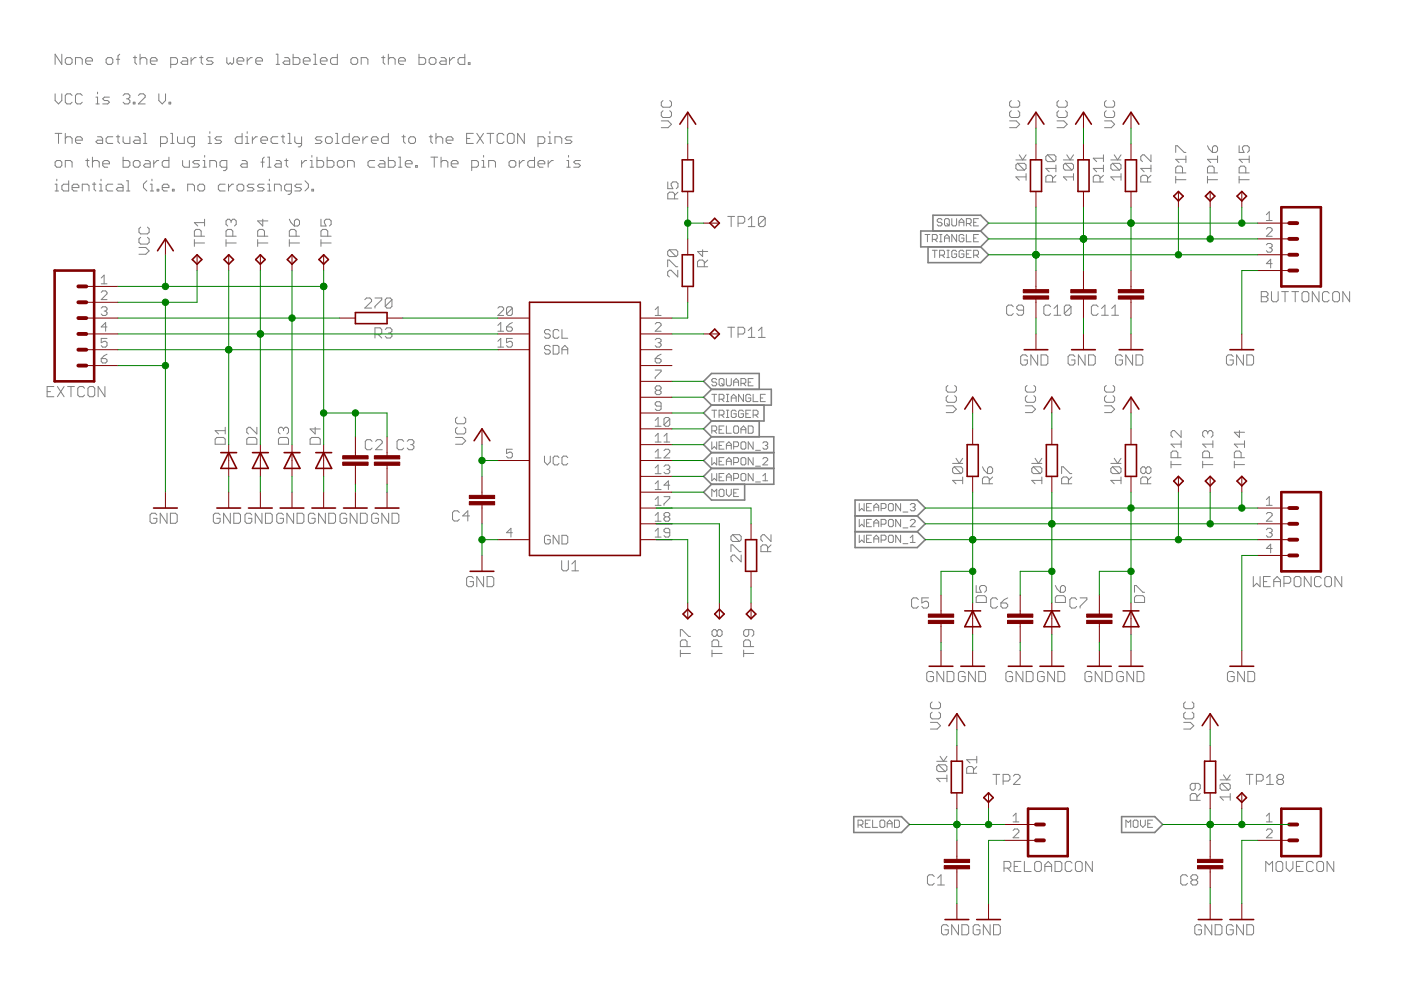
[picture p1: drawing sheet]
<svg xmlns="http://www.w3.org/2000/svg" width="297mm" height="210mm" viewBox="0 0 297 210" stroke-linecap="round" stroke-linejoin="round" font-family="sans-serif">
<g fill="#808080" stroke="#808080" stroke-width=".21">
<path d="M11.7 11.5v2.2z"/>
<path d="M11.7 11.5l1.4 2.2z"/>
<path d="M13.1 11.5v2.2z"/>
<path d="M14.2 13.7h.7z"/>
<path d="M14.9 13.7l.4-.4z"/>
<path d="M15.3 12.6v.7z"/>
<path d="M14.9 12.2l.4 .4z"/>
<path d="M14.2 12.2h.7z"/>
<path d="M14.2 12.2l-.4 .4z"/>
<path d="M13.8 12.6v.7z"/>
<path d="M13.8 13.3l.4 .4z"/>
<path d="M16 12.2v1.5z"/>
<path d="M16 12.2h1.1z"/>
<path d="M17.1 12.2l.3 .4z"/>
<path d="M17.4 12.6v1.1z"/>
<path d="M18.5 13.7h.7z"/>
<path d="M18.2 13.3l.3 .4z"/>
<path d="M18.2 12.6v.7z"/>
<path d="M18.2 12.6l.3-.4z"/>
<path d="M18.5 12.2h.7z"/>
<path d="M19.2 12.2l.4 .4z"/>
<path d="M19.6 12.6v.3z"/>
<path d="M18.2 12.9h1.4z"/>
<path d="M22.9 13.7h.7z"/>
<path d="M23.9 13.3l-.3 .4z"/>
<path d="M23.9 12.6v.7z"/>
<path d="M23.6 12.2l.3 .4z"/>
<path d="M22.9 12.2h.7z"/>
<path d="M22.9 12.2l-.4 .4z"/>
<path d="M22.5 12.6v.7z"/>
<path d="M22.5 13.3l.4 .4z"/>
<path d="M25 11.9v1.8z"/>
<path d="M25.4 11.5l-.4 .4z"/>
<path d="M24.7 12.6h.7z"/>
<path d="M28.6 11.9v1.4z"/>
<path d="M28.6 13.3l.4 .4z"/>
<path d="M28.3 12.2h.7z"/>
<path d="M29.7 11.5v2.2z"/>
<path d="M29.7 12.6l.4-.4z"/>
<path d="M30.1 12.2h.7z"/>
<path d="M30.8 12.2l.3 .4z"/>
<path d="M31.1 12.6v1.1z"/>
<path d="M32.2 13.7h.7z"/>
<path d="M31.9 13.3l.3 .4z"/>
<path d="M31.9 12.6v.7z"/>
<path d="M32.2 12.2l-.3 .4z"/>
<path d="M32.2 12.2h.7z"/>
<path d="M32.9 12.2l.4 .4z"/>
<path d="M33.3 12.6v.3z"/>
<path d="M31.9 12.9h1.4z"/>
<path d="M36.2 12.2v2.2z"/>
<path d="M36.2 12.2h1.1z"/>
<path d="M37.3 12.2l.3 .4z"/>
<path d="M37.6 12.6v.7z"/>
<path d="M37.6 13.3l-.3 .4z"/>
<path d="M36.2 13.7h1.1z"/>
<path d="M38.7 12.2h.7z"/>
<path d="M39.4 12.2l.4 .4z"/>
<path d="M39.8 12.6v1.1z"/>
<path d="M38.7 13.7h1.1z"/>
<path d="M38.4 13.3l.3 .4z"/>
<path d="M38.4 13.3l.3-.4z"/>
<path d="M38.7 12.9h1.1z"/>
<path d="M40.5 12.2v1.5z"/>
<path d="M40.5 12.9l.7-.7z"/>
<path d="M41.2 12.2h.4z"/>
<path d="M42.7 11.9v1.4z"/>
<path d="M42.7 13.3l.3 .4z"/>
<path d="M42.3 12.2h.7z"/>
<path d="M43.8 13.7h1z"/>
<path d="M44.8 13.7l.4-.4z"/>
<path d="M44.8 12.9l.4 .4z"/>
<path d="M44.1 12.9h.7z"/>
<path d="M43.8 12.6l.3 .3z"/>
<path d="M44.1 12.2l-.3 .4z"/>
<path d="M44.1 12.2h1.1z"/>
<path d="M48.1 12.2v1.1z"/>
<path d="M48.1 13.3l.3 .4z"/>
<path d="M48.4 13.7l.4-.4z"/>
<path d="M48.8 13.3l.4 .4z"/>
<path d="M49.2 13.7l.3-.4z"/>
<path d="M49.5 12.2v1.1z"/>
<path d="M50.6 13.7h.7z"/>
<path d="M50.2 13.3l.4 .4z"/>
<path d="M50.2 12.6v.7z"/>
<path d="M50.2 12.6l.4-.4z"/>
<path d="M50.6 12.2h.7z"/>
<path d="M51.3 12.2l.4 .4z"/>
<path d="M51.7 12.6v.3z"/>
<path d="M50.2 12.9h1.5z"/>
<path d="M52.4 12.2v1.5z"/>
<path d="M52.4 12.9l.7-.7z"/>
<path d="M53.1 12.2h.4z"/>
<path d="M54.6 13.7h.7z"/>
<path d="M54.2 13.3l.4 .4z"/>
<path d="M54.2 12.6v.7z"/>
<path d="M54.6 12.2l-.4 .4z"/>
<path d="M54.6 12.2h.7z"/>
<path d="M55.3 12.2l.3 .4z"/>
<path d="M55.6 12.6v.3z"/>
<path d="M54.2 12.9h1.4z"/>
<path d="M58.5 11.5h.4z"/>
<path d="M58.9 11.5v2.2z"/>
<path d="M58.5 13.7h.8z"/>
<path d="M60.3 12.2h.8z"/>
<path d="M61.1 12.2l.3 .4z"/>
<path d="M61.4 12.6v1.1z"/>
<path d="M60.3 13.7h1.1z"/>
<path d="M60 13.3l.3 .4z"/>
<path d="M60.3 12.9l-.3 .4z"/>
<path d="M60.3 12.9h1.1z"/>
<path d="M62.1 11.5v2.2z"/>
<path d="M62.1 13.7h1.1z"/>
<path d="M63.2 13.7l.4-.4z"/>
<path d="M63.6 12.6v.7z"/>
<path d="M63.2 12.2l.4 .4z"/>
<path d="M62.1 12.2h1.1z"/>
<path d="M64.7 13.7h.7z"/>
<path d="M64.3 13.3l.4 .4z"/>
<path d="M64.3 12.6v.7z"/>
<path d="M64.3 12.6l.4-.4z"/>
<path d="M64.7 12.2h.7z"/>
<path d="M65.4 12.2l.3 .4z"/>
<path d="M65.7 12.6v.3z"/>
<path d="M64.3 12.9h1.4z"/>
<path d="M66.5 11.5h.3z"/>
<path d="M66.8 11.5v2.2z"/>
<path d="M66.5 13.7h.7z"/>
<path d="M68.3 13.7h.7z"/>
<path d="M67.9 13.3l.4 .4z"/>
<path d="M67.9 12.6v.7z"/>
<path d="M67.9 12.6l.4-.4z"/>
<path d="M68.3 12.2h.7z"/>
<path d="M69 12.2l.3 .4z"/>
<path d="M69.3 12.6v.3z"/>
<path d="M67.9 12.9h1.4z"/>
<path d="M71.5 11.5v2.2z"/>
<path d="M70.4 13.7h1.1z"/>
<path d="M70.1 13.3l.3 .4z"/>
<path d="M70.1 12.6v.7z"/>
<path d="M70.1 12.6l.3-.4z"/>
<path d="M70.4 12.2h1.1z"/>
<path d="M74.8 13.7h.7z"/>
<path d="M75.5 13.7l.3-.4z"/>
<path d="M75.8 12.6v.7z"/>
<path d="M75.5 12.2l.3 .4z"/>
<path d="M74.8 12.2h.7z"/>
<path d="M74.8 12.2l-.4 .4z"/>
<path d="M74.4 12.6v.7z"/>
<path d="M74.4 13.3l.4 .4z"/>
<path d="M76.6 12.2v1.5z"/>
<path d="M76.6 12.2h1z"/>
<path d="M77.6 12.2l.4 .4z"/>
<path d="M78 12.6v1.1z"/>
<path d="M81.3 11.9v1.4z"/>
<path d="M81.3 13.3l.3 .4z"/>
<path d="M80.9 12.2h.7z"/>
<path d="M82.3 11.5v2.2z"/>
<path d="M82.3 12.6l.4-.4z"/>
<path d="M82.7 12.2h.7z"/>
<path d="M83.4 12.2l.4 .4z"/>
<path d="M83.8 12.6v1.1z"/>
<path d="M84.9 13.7h.7z"/>
<path d="M84.5 13.3l.4 .4z"/>
<path d="M84.5 12.6v.7z"/>
<path d="M84.5 12.6l.4-.4z"/>
<path d="M84.9 12.2h.7z"/>
<path d="M85.6 12.2l.3 .4z"/>
<path d="M85.9 12.6v.3z"/>
<path d="M84.5 12.9h1.4z"/>
<path d="M88.8 11.5v2.2z"/>
<path d="M88.8 13.7h1.1z"/>
<path d="M89.9 13.7l.4-.4z"/>
<path d="M90.3 12.6v.7z"/>
<path d="M89.9 12.2l.4 .4z"/>
<path d="M88.8 12.2h1.1z"/>
<path d="M91.4 13.7h.7z"/>
<path d="M92.1 13.7l.3-.4z"/>
<path d="M92.4 12.6v.7z"/>
<path d="M92.1 12.2l.3 .4z"/>
<path d="M91.4 12.2h.7z"/>
<path d="M91.4 12.2l-.4 .4z"/>
<path d="M91 12.6v.7z"/>
<path d="M91 13.3l.4 .4z"/>
<path d="M93.5 12.2h.7z"/>
<path d="M94.2 12.2l.4 .4z"/>
<path d="M94.6 12.6v1.1z"/>
<path d="M93.5 13.7h1.1z"/>
<path d="M93.2 13.3l.3 .4z"/>
<path d="M93.2 13.3l.3-.4z"/>
<path d="M93.5 12.9h1.1z"/>
<path d="M95.3 12.2v1.5z"/>
<path d="M95.3 12.9l.7-.7z"/>
<path d="M96 12.2h.4z"/>
<path d="M98.6 11.5v2.2z"/>
<path d="M97.5 13.7h1.1z"/>
<path d="M97.1 13.3l.4 .4z"/>
<path d="M97.1 12.6v.7z"/>
<path d="M97.1 12.6l.4-.4z"/>
<path d="M97.5 12.2h1.1z"/>
<path d="M99.3 13.3v.4z"/>
<path d="M99.3 13.3h.4z"/>
<path d="M99.7 13.3v.4z"/>
<path d="M99.3 13.7h.4z"/>
<path d="M11.7 19.9v1.4z"/>
<path d="M11.7 21.3l.7 .7z"/>
<path d="M13.1 21.3l-.7 .7z"/>
<path d="M13.1 19.9v1.4z"/>
<path d="M14.9 19.9l.4 .3z"/>
<path d="M14.2 19.9h.7z"/>
<path d="M13.8 20.2l.4-.3z"/>
<path d="M13.8 20.2v1.5z"/>
<path d="M13.8 21.7l.4 .3z"/>
<path d="M14.2 22h.7z"/>
<path d="M14.9 22l.4-.3z"/>
<path d="M17.1 19.9l.3 .3z"/>
<path d="M16.4 19.9h.7z"/>
<path d="M16 20.2l.4-.3z"/>
<path d="M16 20.2v1.5z"/>
<path d="M16 21.7l.4 .3z"/>
<path d="M16.4 22h.7z"/>
<path d="M17.1 22l.3-.3z"/>
<path d="M20.3 20.6h.4z"/>
<path d="M20.7 20.6v1.4z"/>
<path d="M20.3 22h.7z"/>
<path d="M20.7 19.5v.4z"/>
<path d="M21.8 22h1z"/>
<path d="M22.8 22l.4-.3z"/>
<path d="M22.8 21.3l.4 .4z"/>
<path d="M22.1 21.3h.7z"/>
<path d="M21.8 21l.3 .3z"/>
<path d="M21.8 21l.3-.4z"/>
<path d="M22.1 20.6h1.1z"/>
<path d="M26.1 20.2l.4-.3z"/>
<path d="M26.5 19.9h.7z"/>
<path d="M27.2 19.9l.3 .3z"/>
<path d="M27.5 20.2v.4z"/>
<path d="M27.5 20.6l-.3 .4z"/>
<path d="M26.8 21h.4z"/>
<path d="M27.2 21l.3 .3z"/>
<path d="M27.5 21.3v.4z"/>
<path d="M27.5 21.7l-.3 .3z"/>
<path d="M26.5 22h.7z"/>
<path d="M26.1 21.7l.4 .3z"/>
<path d="M28.3 21.7v.3z"/>
<path d="M28.3 21.7h.3z"/>
<path d="M28.6 21.7v.3z"/>
<path d="M28.3 22h.3z"/>
<path d="M29.3 22h1.5z"/>
<path d="M29.3 22l1.5-1.4z"/>
<path d="M30.8 20.2v.4z"/>
<path d="M30.4 19.9l.4 .3z"/>
<path d="M29.7 19.9h.7z"/>
<path d="M29.3 20.2l.4-.3z"/>
<path d="M33.7 19.9v1.4z"/>
<path d="M33.7 21.3l.7 .7z"/>
<path d="M35.1 21.3l-.7 .7z"/>
<path d="M35.1 19.9v1.4z"/>
<path d="M35.8 21.7v.3z"/>
<path d="M35.8 21.7h.4z"/>
<path d="M36.2 21.7v.3z"/>
<path d="M35.8 22h.4z"/>
<path d="M12.4 28.3v2.1z"/>
<path d="M11.7 28.3h1.4z"/>
<path d="M13.8 28.3v2.1z"/>
<path d="M13.8 29.4l.4-.4z"/>
<path d="M14.2 29h.7z"/>
<path d="M14.9 29l.4 .4z"/>
<path d="M15.3 29.4v1z"/>
<path d="M16.4 30.4h.7z"/>
<path d="M16 30.1l.4 .3z"/>
<path d="M16 29.4v.7z"/>
<path d="M16 29.4l.4-.4z"/>
<path d="M16.4 29h.7z"/>
<path d="M17.1 29l.3 .4z"/>
<path d="M17.4 29.4v.3z"/>
<path d="M16 29.7h1.4z"/>
<path d="M20.7 29h.7z"/>
<path d="M21.4 29l.4 .4z"/>
<path d="M21.8 29.4v1z"/>
<path d="M20.7 30.4h1.1z"/>
<path d="M20.3 30.1l.4 .3z"/>
<path d="M20.3 30.1l.4-.4z"/>
<path d="M20.7 29.7h1.1z"/>
<path d="M22.9 29h1z"/>
<path d="M22.9 29l-.4 .4z"/>
<path d="M22.5 29.4v.7z"/>
<path d="M22.5 30.1l.4 .3z"/>
<path d="M22.9 30.4h1z"/>
<path d="M25 28.6v1.5z"/>
<path d="M25 30.1l.4 .3z"/>
<path d="M24.7 29h.7z"/>
<path d="M26.1 29v1.1z"/>
<path d="M26.1 30.1l.4 .3z"/>
<path d="M26.5 30.4h1z"/>
<path d="M27.5 29v1.4z"/>
<path d="M28.6 29h.7z"/>
<path d="M29.3 29l.4 .4z"/>
<path d="M29.7 29.4v1z"/>
<path d="M28.6 30.4h1.1z"/>
<path d="M28.3 30.1l.3 .3z"/>
<path d="M28.3 30.1l.3-.4z"/>
<path d="M28.6 29.7h1.1z"/>
<path d="M30.4 28.3h.4z"/>
<path d="M30.8 28.3v2.1z"/>
<path d="M30.4 30.4h.7z"/>
<path d="M34 29v2.1z"/>
<path d="M34 29h1.1z"/>
<path d="M35.1 29l.4 .4z"/>
<path d="M35.5 29.4v.7z"/>
<path d="M35.5 30.1l-.4 .3z"/>
<path d="M34 30.4h1.1z"/>
<path d="M36.2 28.3h.4z"/>
<path d="M36.6 28.3v2.1z"/>
<path d="M36.2 30.4h.7z"/>
<path d="M37.6 29v1.1z"/>
<path d="M37.6 30.1l.4 .3z"/>
<path d="M38 30.4h1.1z"/>
<path d="M39.1 29v1.4z"/>
<path d="M40.5 31.1h.4z"/>
<path d="M40.9 31.1l.3-.3z"/>
<path d="M41.2 29v1.8z"/>
<path d="M40.2 29h1z"/>
<path d="M40.2 29l-.4 .4z"/>
<path d="M39.8 29.4v.7z"/>
<path d="M39.8 30.1l.4 .3z"/>
<path d="M40.2 30.4h1z"/>
<path d="M44.1 29h.4z"/>
<path d="M44.5 29v1.4z"/>
<path d="M44.1 30.4h.8z"/>
<path d="M44.5 27.9v.4z"/>
<path d="M45.6 30.4h1.1z"/>
<path d="M47 30.1l-.3 .3z"/>
<path d="M46.7 29.7l.3 .4z"/>
<path d="M45.9 29.7h.8z"/>
<path d="M45.6 29.4l.3 .3z"/>
<path d="M45.6 29.4l.3-.4z"/>
<path d="M45.9 29h1.1z"/>
<path d="M51.3 28.3v2.1z"/>
<path d="M50.2 30.4h1.1z"/>
<path d="M49.9 30.1l.3 .3z"/>
<path d="M49.9 29.4v.7z"/>
<path d="M49.9 29.4l.3-.4z"/>
<path d="M50.2 29h1.1z"/>
<path d="M52 29h.4z"/>
<path d="M52.4 29v1.4z"/>
<path d="M52 30.4h.8z"/>
<path d="M52.4 27.9v.4z"/>
<path d="M53.5 29v1.4z"/>
<path d="M54.2 29l-.7 .7z"/>
<path d="M54.2 29h.4z"/>
<path d="M55.7 30.4h.7z"/>
<path d="M55.3 30.1l.4 .3z"/>
<path d="M55.3 29.4v.7z"/>
<path d="M55.3 29.4l.4-.4z"/>
<path d="M55.7 29h.7z"/>
<path d="M56.4 29l.3 .4z"/>
<path d="M56.7 29.4v.3z"/>
<path d="M55.3 29.7h1.4z"/>
<path d="M57.8 29h1.1z"/>
<path d="M57.8 29l-.3 .4z"/>
<path d="M57.5 29.4v.7z"/>
<path d="M57.5 30.1l.3 .3z"/>
<path d="M57.8 30.4h1.1z"/>
<path d="M60 28.6v1.5z"/>
<path d="M60 30.1l.3 .3z"/>
<path d="M59.6 29h.7z"/>
<path d="M61.1 28.3h.3z"/>
<path d="M61.4 28.3v2.1z"/>
<path d="M61.1 30.4h.7z"/>
<path d="M62.5 29v1.1z"/>
<path d="M62.5 30.1l.4 .3z"/>
<path d="M62.9 30.4h1z"/>
<path d="M63.9 29v1.8z"/>
<path d="M63.9 30.8l-.3 .3z"/>
<path d="M63.2 31.1h.4z"/>
<path d="M66.8 30.4h1.1z"/>
<path d="M67.9 30.4l.4-.3z"/>
<path d="M67.9 29.7l.4 .4z"/>
<path d="M67.2 29.7h.7z"/>
<path d="M66.8 29.4l.4 .3z"/>
<path d="M67.2 29l-.4 .4z"/>
<path d="M67.2 29h1.1z"/>
<path d="M69.4 30.4h.7z"/>
<path d="M70.1 30.4l.3-.3z"/>
<path d="M70.4 29.4v.7z"/>
<path d="M70.1 29l.3 .4z"/>
<path d="M69.4 29h.7z"/>
<path d="M69.4 29l-.4 .4z"/>
<path d="M69 29.4v.7z"/>
<path d="M69 30.1l.4 .3z"/>
<path d="M71.2 28.3h.3z"/>
<path d="M71.5 28.3v2.1z"/>
<path d="M71.2 30.4h.7z"/>
<path d="M74 28.3v2.1z"/>
<path d="M73 30.4h1z"/>
<path d="M72.6 30.1l.4 .3z"/>
<path d="M72.6 29.4v.7z"/>
<path d="M72.6 29.4l.4-.4z"/>
<path d="M73 29h1z"/>
<path d="M75.1 30.4h.7z"/>
<path d="M74.8 30.1l.3 .3z"/>
<path d="M74.8 29.4v.7z"/>
<path d="M75.1 29l-.3 .4z"/>
<path d="M75.1 29h.7z"/>
<path d="M75.8 29l.4 .4z"/>
<path d="M76.2 29.4v.3z"/>
<path d="M74.8 29.7h1.4z"/>
<path d="M76.9 29v1.4z"/>
<path d="M77.6 29l-.7 .7z"/>
<path d="M77.6 29h.4z"/>
<path d="M79.1 30.4h.7z"/>
<path d="M78.7 30.1l.4 .3z"/>
<path d="M78.7 29.4v.7z"/>
<path d="M78.7 29.4l.4-.4z"/>
<path d="M79.1 29h.7z"/>
<path d="M79.8 29l.4 .4z"/>
<path d="M80.2 29.4v.3z"/>
<path d="M78.7 29.7h1.5z"/>
<path d="M82.3 28.3v2.1z"/>
<path d="M81.3 30.4h1z"/>
<path d="M80.9 30.1l.4 .3z"/>
<path d="M80.9 29.4v.7z"/>
<path d="M80.9 29.4l.4-.4z"/>
<path d="M81.3 29h1z"/>
<path d="M85.6 28.6v1.5z"/>
<path d="M85.6 30.1l.3 .3z"/>
<path d="M85.2 29h.7z"/>
<path d="M87 30.4h.7z"/>
<path d="M87.7 30.4l.4-.3z"/>
<path d="M88.1 29.4v.7z"/>
<path d="M87.7 29l.4 .4z"/>
<path d="M87 29h.7z"/>
<path d="M87 29l-.3 .4z"/>
<path d="M86.7 29.4v.7z"/>
<path d="M86.7 30.1l.3 .3z"/>
<path d="M91.4 28.6v1.5z"/>
<path d="M91.4 30.1l.3 .3z"/>
<path d="M91 29h.7z"/>
<path d="M92.4 28.3v2.1z"/>
<path d="M92.4 29.4l.4-.4z"/>
<path d="M92.8 29h.7z"/>
<path d="M93.5 29l.4 .4z"/>
<path d="M93.9 29.4v1z"/>
<path d="M95 30.4h.7z"/>
<path d="M94.6 30.1l.4 .3z"/>
<path d="M94.6 29.4v.7z"/>
<path d="M94.6 29.4l.4-.4z"/>
<path d="M95 29h.7z"/>
<path d="M95.7 29l.3 .4z"/>
<path d="M96 29.4v.3z"/>
<path d="M94.6 29.7h1.4z"/>
<path d="M98.9 28.3h1.4z"/>
<path d="M98.9 28.3v2.1z"/>
<path d="M98.9 30.4h1.4z"/>
<path d="M98.9 29.4h.7z"/>
<path d="M101.1 28.3l1.4 2.1z"/>
<path d="M102.5 28.3l-1.4 2.1z"/>
<path d="M104 28.3v2.1z"/>
<path d="M103.2 28.3h1.5z"/>
<path d="M106.5 28.3l.3 .3z"/>
<path d="M105.8 28.3h.7z"/>
<path d="M105.8 28.3l-.4 .3z"/>
<path d="M105.4 28.6v1.5z"/>
<path d="M105.4 30.1l.4 .3z"/>
<path d="M105.8 30.4h.7z"/>
<path d="M106.5 30.4l.3-.3z"/>
<path d="M107.9 28.3h.7z"/>
<path d="M107.9 28.3l-.3 .3z"/>
<path d="M107.6 28.6v1.5z"/>
<path d="M107.6 30.1l.3 .3z"/>
<path d="M107.9 30.4h.7z"/>
<path d="M108.6 30.4l.4-.3z"/>
<path d="M109 28.6v1.5z"/>
<path d="M108.6 28.3l.4 .3z"/>
<path d="M109.7 28.3v2.1z"/>
<path d="M109.7 28.3l1.5 2.1z"/>
<path d="M111.2 28.3v2.1z"/>
<path d="M114.1 29v2.1z"/>
<path d="M114.1 29h1z"/>
<path d="M115.1 29l.4 .4z"/>
<path d="M115.5 29.4v.7z"/>
<path d="M115.5 30.1l-.4 .3z"/>
<path d="M114.1 30.4h1z"/>
<path d="M116.2 29h.4z"/>
<path d="M116.6 29v1.4z"/>
<path d="M116.2 30.4h.7z"/>
<path d="M116.6 27.9v.4z"/>
<path d="M117.7 29v1.4z"/>
<path d="M117.7 29h1z"/>
<path d="M118.7 29l.4 .4z"/>
<path d="M119.1 29.4v1z"/>
<path d="M119.8 30.4h1.1z"/>
<path d="M120.9 30.4l.4-.3z"/>
<path d="M120.9 29.7l.4 .4z"/>
<path d="M120.2 29.7h.7z"/>
<path d="M119.8 29.4l.4 .3z"/>
<path d="M119.8 29.4l.4-.4z"/>
<path d="M120.2 29h1.1z"/>
<path d="M12 35.5h.8z"/>
<path d="M13.1 35.1l-.3 .4z"/>
<path d="M13.1 34.4v.7z"/>
<path d="M12.8 34l.3 .4z"/>
<path d="M12 34h.8z"/>
<path d="M11.7 34.4l.3-.4z"/>
<path d="M11.7 34.4v.7z"/>
<path d="M11.7 35.1l.3 .4z"/>
<path d="M13.8 34v1.5z"/>
<path d="M13.8 34h1.1z"/>
<path d="M14.9 34l.4 .4z"/>
<path d="M15.3 34.4v1.1z"/>
<path d="M18.5 33.7v1.4z"/>
<path d="M18.5 35.1l.4 .4z"/>
<path d="M18.2 34h.7z"/>
<path d="M19.6 33.3v2.2z"/>
<path d="M19.6 34.4l.4-.4z"/>
<path d="M20 34h.7z"/>
<path d="M20.7 34l.3 .4z"/>
<path d="M21 34.4v1.1z"/>
<path d="M22.1 35.5h.7z"/>
<path d="M21.8 35.1l.3 .4z"/>
<path d="M21.8 34.4v.7z"/>
<path d="M21.8 34.4l.3-.4z"/>
<path d="M22.1 34h.7z"/>
<path d="M22.8 34l.4 .4z"/>
<path d="M23.2 34.4v.3z"/>
<path d="M21.8 34.7h1.4z"/>
<path d="M26.1 33.3v2.2z"/>
<path d="M26.1 35.5h1.1z"/>
<path d="M27.2 35.5l.3-.4z"/>
<path d="M27.5 34.4v.7z"/>
<path d="M27.2 34l.3 .4z"/>
<path d="M26.1 34h1.1z"/>
<path d="M28.6 35.5h.7z"/>
<path d="M29.3 35.5l.4-.4z"/>
<path d="M29.7 34.4v.7z"/>
<path d="M29.3 34l.4 .4z"/>
<path d="M28.6 34h.7z"/>
<path d="M28.3 34.4l.3-.4z"/>
<path d="M28.3 34.4v.7z"/>
<path d="M28.3 35.1l.3 .4z"/>
<path d="M30.8 34h.7z"/>
<path d="M31.5 34l.4 .4z"/>
<path d="M31.9 34.4v1.1z"/>
<path d="M30.8 35.5h1.1z"/>
<path d="M30.4 35.1l.4 .4z"/>
<path d="M30.8 34.7l-.4 .4z"/>
<path d="M30.8 34.7h1.1z"/>
<path d="M32.6 34v1.5z"/>
<path d="M32.6 34.7l.7-.7z"/>
<path d="M33.3 34h.4z"/>
<path d="M35.8 33.3v2.2z"/>
<path d="M34.8 35.5h1z"/>
<path d="M34.4 35.1l.4 .4z"/>
<path d="M34.4 34.4v.7z"/>
<path d="M34.4 34.4l.4-.4z"/>
<path d="M34.8 34h1z"/>
<path d="M38.7 34v1.1z"/>
<path d="M38.7 35.1l.4 .4z"/>
<path d="M39.1 35.5h1.1z"/>
<path d="M40.2 34v1.5z"/>
<path d="M40.9 35.5h1.1z"/>
<path d="M42 35.5l.3-.4z"/>
<path d="M42 34.7l.3 .4z"/>
<path d="M41.2 34.7h.8z"/>
<path d="M40.9 34.4l.3 .3z"/>
<path d="M40.9 34.4l.3-.4z"/>
<path d="M41.2 34h1.1z"/>
<path d="M43.1 34h.3z"/>
<path d="M43.4 34v1.5z"/>
<path d="M43.1 35.5h.7z"/>
<path d="M43.4 33v.3z"/>
<path d="M44.5 34v1.5z"/>
<path d="M44.5 34h1z"/>
<path d="M45.5 34l.4 .4z"/>
<path d="M45.9 34.4v1.1z"/>
<path d="M47.4 36.2h.3z"/>
<path d="M48.1 35.8l-.4 .4z"/>
<path d="M48.1 34v1.8z"/>
<path d="M47 34h1.1z"/>
<path d="M46.7 34.4l.3-.4z"/>
<path d="M46.7 34.4v.7z"/>
<path d="M46.7 35.1l.3 .4z"/>
<path d="M47 35.5h1.1z"/>
<path d="M51.3 34h.7z"/>
<path d="M52 34l.4 .4z"/>
<path d="M52.4 34.4v1.1z"/>
<path d="M51.3 35.5h1.1z"/>
<path d="M51 35.1l.3 .4z"/>
<path d="M51 35.1l.3-.4z"/>
<path d="M51.3 34.7h1.1z"/>
<path d="M55.7 33.7v1.8z"/>
<path d="M55.7 33.7l.3-.4z"/>
<path d="M55.3 34.4h.7z"/>
<path d="M56.7 33.3h.4z"/>
<path d="M57.1 33.3v2.2z"/>
<path d="M56.7 35.5h.8z"/>
<path d="M58.5 34h.8z"/>
<path d="M59.3 34l.3 .4z"/>
<path d="M59.6 34.4v1.1z"/>
<path d="M58.5 35.5h1.1z"/>
<path d="M58.2 35.1l.3 .4z"/>
<path d="M58.5 34.7l-.3 .4z"/>
<path d="M58.5 34.7h1.1z"/>
<path d="M60.7 33.7v1.4z"/>
<path d="M60.7 35.1l.4 .4z"/>
<path d="M60.3 34h.8z"/>
<path d="M63.9 34v1.5z"/>
<path d="M63.9 34.7l.8-.7z"/>
<path d="M64.7 34h.3z"/>
<path d="M65.8 34h.3z"/>
<path d="M66.1 34v1.5z"/>
<path d="M65.8 35.5h.7z"/>
<path d="M66.1 33v.3z"/>
<path d="M67.2 33.3v2.2z"/>
<path d="M67.2 35.5h1.1z"/>
<path d="M68.3 35.5l.3-.4z"/>
<path d="M68.6 34.4v.7z"/>
<path d="M68.3 34l.3 .4z"/>
<path d="M67.2 34h1.1z"/>
<path d="M69.4 33.3v2.2z"/>
<path d="M69.4 35.5h1z"/>
<path d="M70.4 35.5l.4-.4z"/>
<path d="M70.8 34.4v.7z"/>
<path d="M70.4 34l.4 .4z"/>
<path d="M69.4 34h1z"/>
<path d="M71.9 35.5h.7z"/>
<path d="M72.6 35.5l.4-.4z"/>
<path d="M73 34.4v.7z"/>
<path d="M72.6 34l.4 .4z"/>
<path d="M71.9 34h.7z"/>
<path d="M71.5 34.4l.4-.4z"/>
<path d="M71.5 34.4v.7z"/>
<path d="M71.5 35.1l.4 .4z"/>
<path d="M73.7 34v1.5z"/>
<path d="M73.7 34h1.1z"/>
<path d="M74.8 34l.3 .4z"/>
<path d="M75.1 34.4v1.1z"/>
<path d="M78.4 34h1z"/>
<path d="M78 34.4l.4-.4z"/>
<path d="M78 34.4v.7z"/>
<path d="M78 35.1l.4 .4z"/>
<path d="M78.4 35.5h1z"/>
<path d="M80.5 34h.8z"/>
<path d="M81.3 34l.3 .4z"/>
<path d="M81.6 34.4v1.1z"/>
<path d="M80.5 35.5h1.1z"/>
<path d="M80.2 35.1l.3 .4z"/>
<path d="M80.5 34.7l-.3 .4z"/>
<path d="M80.5 34.7h1.1z"/>
<path d="M82.3 33.3v2.2z"/>
<path d="M82.3 35.5h1.1z"/>
<path d="M83.4 35.5l.4-.4z"/>
<path d="M83.8 34.4v.7z"/>
<path d="M83.4 34l.4 .4z"/>
<path d="M82.3 34h1.1z"/>
<path d="M84.5 33.3h.4z"/>
<path d="M84.9 33.3v2.2z"/>
<path d="M84.5 35.5h.7z"/>
<path d="M86.3 35.5h.7z"/>
<path d="M85.9 35.1l.4 .4z"/>
<path d="M85.9 34.4v.7z"/>
<path d="M85.9 34.4l.4-.4z"/>
<path d="M86.3 34h.7z"/>
<path d="M87 34l.4 .4z"/>
<path d="M87.4 34.4v.3z"/>
<path d="M85.9 34.7h1.5z"/>
<path d="M88.1 35.1v.4z"/>
<path d="M88.1 35.1h.4z"/>
<path d="M88.5 35.1v.4z"/>
<path d="M88.1 35.5h.4z"/>
<path d="M92.1 33.3v2.2z"/>
<path d="M91.4 33.3h1.4z"/>
<path d="M93.5 33.3v2.2z"/>
<path d="M93.5 34.4l.4-.4z"/>
<path d="M93.9 34h.7z"/>
<path d="M94.6 34l.4 .4z"/>
<path d="M95 34.4v1.1z"/>
<path d="M96 35.5h.8z"/>
<path d="M95.7 35.1l.3 .4z"/>
<path d="M95.7 34.4v.7z"/>
<path d="M95.7 34.4l.3-.4z"/>
<path d="M96 34h.8z"/>
<path d="M96.8 34l.3 .4z"/>
<path d="M97.1 34.4v.3z"/>
<path d="M95.7 34.7h1.4z"/>
<path d="M100 34v2.2z"/>
<path d="M100 34h1.1z"/>
<path d="M101.1 34l.3 .4z"/>
<path d="M101.4 34.4v.7z"/>
<path d="M101.4 35.1l-.3 .4z"/>
<path d="M100 35.5h1.1z"/>
<path d="M102.2 34h.3z"/>
<path d="M102.5 34v1.5z"/>
<path d="M102.2 35.5h.7z"/>
<path d="M102.5 33v.3z"/>
<path d="M103.6 34v1.5z"/>
<path d="M103.6 34h1.1z"/>
<path d="M104.7 34l.3 .4z"/>
<path d="M105 34.4v1.1z"/>
<path d="M108.3 35.5h.7z"/>
<path d="M109 35.5l.4-.4z"/>
<path d="M109.4 34.4v.7z"/>
<path d="M109 34l.4 .4z"/>
<path d="M108.3 34h.7z"/>
<path d="M107.9 34.4l.4-.4z"/>
<path d="M107.9 34.4v.7z"/>
<path d="M107.9 35.1l.4 .4z"/>
<path d="M110.1 34v1.5z"/>
<path d="M110.1 34.7l.7-.7z"/>
<path d="M110.8 34h.4z"/>
<path d="M113.3 33.3v2.2z"/>
<path d="M112.3 35.5h1z"/>
<path d="M111.9 35.1l.4 .4z"/>
<path d="M111.9 34.4v.7z"/>
<path d="M111.9 34.4l.4-.4z"/>
<path d="M112.3 34h1z"/>
<path d="M114.4 35.5h.7z"/>
<path d="M114.1 35.1l.3 .4z"/>
<path d="M114.1 34.4v.7z"/>
<path d="M114.1 34.4l.3-.4z"/>
<path d="M114.4 34h.7z"/>
<path d="M115.1 34l.4 .4z"/>
<path d="M115.5 34.4v.3z"/>
<path d="M114.1 34.7h1.4z"/>
<path d="M116.2 34v1.5z"/>
<path d="M116.2 34.7l.7-.7z"/>
<path d="M116.9 34h.4z"/>
<path d="M120.2 34h.3z"/>
<path d="M120.5 34v1.5z"/>
<path d="M120.2 35.5h.7z"/>
<path d="M120.5 33v.3z"/>
<path d="M121.6 35.5h1.1z"/>
<path d="M122.7 35.5l.4-.4z"/>
<path d="M122.7 34.7l.4 .4z"/>
<path d="M122 34.7h.7z"/>
<path d="M121.6 34.4l.4 .3z"/>
<path d="M121.6 34.4l.4-.4z"/>
<path d="M122 34h1.1z"/>
<path d="M11.7 39.1h.3z"/>
<path d="M12 39.1v1.4z"/>
<path d="M11.7 40.5h.7z"/>
<path d="M12 38v.3z"/>
<path d="M14.6 38.3v2.2z"/>
<path d="M13.5 40.5h1.1z"/>
<path d="M13.1 40.1l.4 .4z"/>
<path d="M13.1 39.4v.7z"/>
<path d="M13.1 39.4l.4-.3z"/>
<path d="M13.5 39.1h1.1z"/>
<path d="M15.6 40.5h.8z"/>
<path d="M15.3 40.1l.3 .4z"/>
<path d="M15.3 39.4v.7z"/>
<path d="M15.3 39.4l.3-.3z"/>
<path d="M15.6 39.1h.8z"/>
<path d="M16.4 39.1l.3 .3z"/>
<path d="M16.7 39.4v.4z"/>
<path d="M15.3 39.8h1.4z"/>
<path d="M17.4 39.1v1.4z"/>
<path d="M17.4 39.1h1.1z"/>
<path d="M18.5 39.1l.4 .3z"/>
<path d="M18.9 39.4v1.1z"/>
<path d="M20 38.7v1.4z"/>
<path d="M20 40.1l.3 .4z"/>
<path d="M19.6 39.1h.7z"/>
<path d="M21.1 39.1h.3z"/>
<path d="M21.4 39.1v1.4z"/>
<path d="M21.1 40.5h.7z"/>
<path d="M21.4 38v.3z"/>
<path d="M22.9 39.1h1z"/>
<path d="M22.9 39.1l-.4 .3z"/>
<path d="M22.5 39.4v.7z"/>
<path d="M22.5 40.1l.4 .4z"/>
<path d="M22.9 40.5h1z"/>
<path d="M25 39.1h.7z"/>
<path d="M25.7 39.1l.4 .3z"/>
<path d="M26.1 39.4v1.1z"/>
<path d="M25 40.5h1.1z"/>
<path d="M24.7 40.1l.3 .4z"/>
<path d="M24.7 40.1l.3-.3z"/>
<path d="M25 39.8h1.1z"/>
<path d="M26.8 38.3h.4z"/>
<path d="M27.2 38.3v2.2z"/>
<path d="M26.8 40.5h.7z"/>
<path d="M30.4 39.8l.7 .7z"/>
<path d="M30.4 39.1v.7z"/>
<path d="M30.4 39.1l.7-.8z"/>
<path d="M31.9 39.1h.3z"/>
<path d="M32.2 39.1v1.4z"/>
<path d="M31.9 40.5h.7z"/>
<path d="M32.2 38v.3z"/>
<path d="M33.3 40.1v.4z"/>
<path d="M33.3 40.1h.4z"/>
<path d="M33.7 40.1v.4z"/>
<path d="M33.3 40.5h.4z"/>
<path d="M34.8 40.5h.7z"/>
<path d="M34.4 40.1l.4 .4z"/>
<path d="M34.4 39.4v.7z"/>
<path d="M34.4 39.4l.4-.3z"/>
<path d="M34.8 39.1h.7z"/>
<path d="M35.5 39.1l.3 .3z"/>
<path d="M35.8 39.4v.4z"/>
<path d="M34.4 39.8h1.4z"/>
<path d="M36.6 40.1v.4z"/>
<path d="M36.6 40.1h.3z"/>
<path d="M36.9 40.1v.4z"/>
<path d="M36.6 40.5h.3z"/>
<path d="M39.8 39.1v1.4z"/>
<path d="M39.8 39.1h1.1z"/>
<path d="M40.9 39.1l.3 .3z"/>
<path d="M41.2 39.4v1.1z"/>
<path d="M42.3 40.5h.7z"/>
<path d="M43 40.5l.4-.4z"/>
<path d="M43.4 39.4v.7z"/>
<path d="M43 39.1l.4 .3z"/>
<path d="M42.3 39.1h.7z"/>
<path d="M42 39.4l.3-.3z"/>
<path d="M42 39.4v.7z"/>
<path d="M42 40.1l.3 .4z"/>
<path d="M46.7 39.1h1z"/>
<path d="M46.7 39.1l-.4 .3z"/>
<path d="M46.3 39.4v.7z"/>
<path d="M46.3 40.1l.4 .4z"/>
<path d="M46.7 40.5h1z"/>
<path d="M48.4 39.1v1.4z"/>
<path d="M48.4 39.8l.8-.7z"/>
<path d="M49.2 39.1h.3z"/>
<path d="M50.6 40.5h.7z"/>
<path d="M51.3 40.5l.4-.4z"/>
<path d="M51.7 39.4v.7z"/>
<path d="M51.3 39.1l.4 .3z"/>
<path d="M50.6 39.1h.7z"/>
<path d="M50.6 39.1l-.4 .3z"/>
<path d="M50.2 39.4v.7z"/>
<path d="M50.2 40.1l.4 .4z"/>
<path d="M52.4 40.5h1.1z"/>
<path d="M53.5 40.5l.3-.4z"/>
<path d="M53.5 39.8l.3 .3z"/>
<path d="M52.8 39.8h.7z"/>
<path d="M52.4 39.4l.4 .4z"/>
<path d="M52.4 39.4l.4-.3z"/>
<path d="M52.8 39.1h1z"/>
<path d="M54.6 40.5h1z"/>
<path d="M55.6 40.5l.4-.4z"/>
<path d="M55.6 39.8l.4 .3z"/>
<path d="M54.9 39.8h.7z"/>
<path d="M54.6 39.4l.3 .4z"/>
<path d="M54.6 39.4l.3-.3z"/>
<path d="M54.9 39.1h1.1z"/>
<path d="M56.7 39.1h.4z"/>
<path d="M57.1 39.1v1.4z"/>
<path d="M56.7 40.5h.8z"/>
<path d="M57.1 38v.3z"/>
<path d="M58.2 39.1v1.4z"/>
<path d="M58.2 39.1h1.1z"/>
<path d="M59.3 39.1l.3 .3z"/>
<path d="M59.6 39.4v1.1z"/>
<path d="M61.1 41.2h.3z"/>
<path d="M61.4 41.2l.4-.3z"/>
<path d="M61.8 39.1v1.8z"/>
<path d="M60.7 39.1h1.1z"/>
<path d="M60.7 39.1l-.4 .3z"/>
<path d="M60.3 39.4v.7z"/>
<path d="M60.3 40.1l.4 .4z"/>
<path d="M60.7 40.5h1.1z"/>
<path d="M62.5 40.5h1.1z"/>
<path d="M63.6 40.5l.3-.4z"/>
<path d="M63.6 39.8l.3 .3z"/>
<path d="M62.9 39.8h.7z"/>
<path d="M62.5 39.4l.4 .4z"/>
<path d="M62.5 39.4l.4-.3z"/>
<path d="M62.9 39.1h1z"/>
<path d="M65.4 39.8l-.7 .7z"/>
<path d="M65.4 39.1v.7z"/>
<path d="M64.7 38.3l.7 .8z"/>
<path d="M66.1 40.1v.4z"/>
<path d="M66.1 40.1h.4z"/>
<path d="M66.5 40.1v.4z"/>
<path d="M66.1 40.5h.4z"/>
<path d="M143.7 57.3v1.4z"/>
<path d="M142.3 57.3l1.4 1.4z"/>
<path d="M141.9 57.3h.4z"/>
<path d="M141.9 57.3l-.3 .4z"/>
<path d="M141.6 57.7v.7z"/>
<path d="M141.6 58.4l.3 .3z"/>
<path d="M141.6 55.1v1.5z"/>
<path d="M141.6 55.1h.3z"/>
<path d="M141.9 55.1l1.4 1.5z"/>
<path d="M143.3 56.6h.4z"/>
<path d="M141.9 54.4h1.4z"/>
<path d="M141.6 54l.3 .4z"/>
<path d="M141.6 53.3v.7z"/>
<path d="M141.6 53.3l.3-.3z"/>
<path d="M141.9 53h1.4z"/>
<path d="M143.3 53l.4 .3z"/>
<path d="M143.7 53.3v.7z"/>
<path d="M143.7 54l-.4 .4z"/>
<path d="M141.9 53l1.4 1.4z"/>
<path d="M77.3 65.3h1.5z"/>
<path d="M77.3 65.3l1.5-1.4z"/>
<path d="M78.8 63.5v.4z"/>
<path d="M78.4 63.2l.4 .3z"/>
<path d="M77.7 63.2h.7z"/>
<path d="M77.3 63.5l.4-.3z"/>
<path d="M79.5 63.2h1.4z"/>
<path d="M80.9 63.2v.3z"/>
<path d="M79.5 65l1.4-1.5z"/>
<path d="M79.5 65v.3z"/>
<path d="M81.7 63.5v1.5z"/>
<path d="M82 63.2l-.3 .3z"/>
<path d="M82 63.2h.7z"/>
<path d="M82.7 63.2l.4 .3z"/>
<path d="M83.1 63.5v1.5z"/>
<path d="M83.1 65l-.4 .3z"/>
<path d="M82 65.3h.7z"/>
<path d="M81.7 65l.3 .3z"/>
<path d="M81.7 65l1.4-1.5z"/>
<path d="M157.1 117.7v1.4z"/>
<path d="M155.7 117.7l1.4 1.4z"/>
<path d="M155.3 117.7h.4z"/>
<path d="M155.3 117.7l-.3 .3z"/>
<path d="M155 118v.8z"/>
<path d="M155 118.8l.3 .3z"/>
<path d="M155 115.5v1.5z"/>
<path d="M155 115.5h.3z"/>
<path d="M155.3 115.5l1.5 1.5z"/>
<path d="M156.8 117h.3z"/>
<path d="M155.3 114.8h1.5z"/>
<path d="M155 114.4l.3 .4z"/>
<path d="M155 113.7v.7z"/>
<path d="M155 113.7l.3-.3z"/>
<path d="M155.3 113.4h1.5z"/>
<path d="M156.8 113.4l.3 .3z"/>
<path d="M157.1 113.7v.7z"/>
<path d="M157.1 114.4l-.3 .4z"/>
<path d="M155.3 113.4l1.5 1.4z"/>
<path d="M235.5 37.5l.7 .7z"/>
<path d="M235.5 37.5h2.2z"/>
<path d="M237.7 36.8v1.4z"/>
<path d="M235.9 36.1h1.4z"/>
<path d="M235.5 35.7l.4 .4z"/>
<path d="M235.5 35v.7z"/>
<path d="M235.5 35l.4-.4z"/>
<path d="M235.9 34.6h1.4z"/>
<path d="M237.3 34.6l.4 .4z"/>
<path d="M237.7 35v.7z"/>
<path d="M237.7 35.7l-.4 .4z"/>
<path d="M235.9 34.6l1.4 1.5z"/>
<path d="M235.5 33.9h2.2z"/>
<path d="M237.7 32.8l-.7 1.1z"/>
<path d="M236.2 32.8l.8 1.1z"/>
<path d="M225.5 37.5l.7 .7z"/>
<path d="M225.5 37.5h2.1z"/>
<path d="M227.6 36.8v1.4z"/>
<path d="M225.8 36.1h1.4z"/>
<path d="M225.5 35.7l.3 .4z"/>
<path d="M225.5 35v.7z"/>
<path d="M225.5 35l.3-.4z"/>
<path d="M225.8 34.6h1.4z"/>
<path d="M227.2 34.6l.4 .4z"/>
<path d="M227.6 35v.7z"/>
<path d="M227.6 35.7l-.4 .4z"/>
<path d="M225.8 34.6l1.4 1.5z"/>
<path d="M225.5 33.9h2.1z"/>
<path d="M227.6 32.8l-.7 1.1z"/>
<path d="M226.2 32.8l.7 1.1z"/>
<path d="M215.4 37.5l.7 .7z"/>
<path d="M215.4 37.5h2.1z"/>
<path d="M217.5 36.8v1.4z"/>
<path d="M215.7 36.1h1.5z"/>
<path d="M215.4 35.7l.3 .4z"/>
<path d="M215.4 35v.7z"/>
<path d="M215.7 34.6l-.3 .4z"/>
<path d="M215.7 34.6h1.5z"/>
<path d="M217.2 34.6l.3 .4z"/>
<path d="M217.5 35v.7z"/>
<path d="M217.5 35.7l-.3 .4z"/>
<path d="M215.7 34.6l1.5 1.5z"/>
<path d="M215.4 33.9h2.1z"/>
<path d="M217.5 32.8l-.7 1.1z"/>
<path d="M216.1 32.8l.7 1.1z"/>
<path d="M258.7 169l.7 .7z"/>
<path d="M258.7 169h2.1z"/>
<path d="M260.8 168.3v1.4z"/>
<path d="M259 167.5h1.5z"/>
<path d="M258.7 167.2l.3 .3z"/>
<path d="M258.7 166.5v.7z"/>
<path d="M258.7 166.5l.3-.4z"/>
<path d="M259 166.1h1.5z"/>
<path d="M260.5 166.1l.3 .4z"/>
<path d="M260.8 166.5v.7z"/>
<path d="M260.8 167.2l-.3 .3z"/>
<path d="M259 166.1l1.5 1.4z"/>
<path d="M258.7 165.4h2.1z"/>
<path d="M260.8 164.3l-.7 1.1z"/>
<path d="M259.4 164.3l.7 1.1z"/>
<path d="M198.6 165l.7 .8z"/>
<path d="M198.6 165h2.2z"/>
<path d="M200.8 164.3v1.5z"/>
<path d="M199 163.6h1.4z"/>
<path d="M198.6 163.2l.4 .4z"/>
<path d="M198.6 162.5v.7z"/>
<path d="M198.6 162.5l.4-.3z"/>
<path d="M199 162.2h1.4z"/>
<path d="M200.4 162.2l.4 .3z"/>
<path d="M200.8 162.5v.7z"/>
<path d="M200.8 163.2l-.4 .4z"/>
<path d="M199 162.2l1.4 1.4z"/>
<path d="M198.6 161.4h2.2z"/>
<path d="M200.8 160.4l-.8 1z"/>
<path d="M199.3 160.4l.7 1z"/>
<path d="M235.5 101.9l.7 .7z"/>
<path d="M235.5 101.9h2.2z"/>
<path d="M237.7 101.1v1.5z"/>
<path d="M235.9 100.4h1.4z"/>
<path d="M235.5 100.1l.4 .3z"/>
<path d="M235.5 99.3v.8z"/>
<path d="M235.5 99.3l.4-.3z"/>
<path d="M235.9 99h1.4z"/>
<path d="M237.3 99l.4 .3z"/>
<path d="M237.7 99.3v.8z"/>
<path d="M237.7 100.1l-.4 .3z"/>
<path d="M235.9 99l1.4 1.4z"/>
<path d="M235.5 98.3h2.2z"/>
<path d="M237.7 97.2l-.7 1.1z"/>
<path d="M236.2 97.2l.8 1.1z"/>
<path d="M218.8 101.9l.7 .7z"/>
<path d="M218.8 101.9h2.1z"/>
<path d="M220.9 101.1v1.5z"/>
<path d="M219.1 100.4h1.4z"/>
<path d="M218.8 100.1l.3 .3z"/>
<path d="M218.8 99.3v.8z"/>
<path d="M219.1 99l-.3 .3z"/>
<path d="M219.1 99h1.4z"/>
<path d="M220.5 99l.4 .3z"/>
<path d="M220.9 99.3v.8z"/>
<path d="M220.9 100.1l-.4 .3z"/>
<path d="M219.1 99l1.4 1.4z"/>
<path d="M218.8 98.3h2.1z"/>
<path d="M220.9 97.2l-.7 1.1z"/>
<path d="M219.5 97.2l.7 1.1z"/>
<path d="M202 101.9l.7 .7z"/>
<path d="M202 101.9h2.1z"/>
<path d="M204.1 101.1v1.5z"/>
<path d="M202.3 100.4h1.4z"/>
<path d="M202 100.1l.3 .3z"/>
<path d="M202 99.3v.8z"/>
<path d="M202 99.3l.3-.3z"/>
<path d="M202.3 99h1.4z"/>
<path d="M203.7 99l.4 .3z"/>
<path d="M204.1 99.3v.8z"/>
<path d="M204.1 100.1l-.4 .3z"/>
<path d="M202.3 99l1.4 1.4z"/>
<path d="M202 98.3h2.1z"/>
<path d="M204.1 97.2l-.7 1.1z"/>
<path d="M202.7 97.2l.7 1.1z"/>
<path d="M53 108.8l.4 .4z"/>
<path d="M52.3 108.8h.7z"/>
<path d="M52.3 108.8l-.4 .4z"/>
<path d="M51.9 109.2v1.4z"/>
<path d="M51.9 110.6l.4 .4z"/>
<path d="M52.3 111h.7z"/>
<path d="M53 111l.4-.4z"/>
<path d="M53.4 109.9v.7z"/>
<path d="M52.7 109.9h.7z"/>
<path d="M54.1 108.8v2.2z"/>
<path d="M54.1 108.8l1.4 2.2z"/>
<path d="M55.5 108.8v2.2z"/>
<path d="M56.3 108.8v2.2z"/>
<path d="M56.3 111h1.1z"/>
<path d="M57.4 111l.3-.4z"/>
<path d="M57.7 109.2v1.4z"/>
<path d="M57.4 108.8l.3 .4z"/>
<path d="M56.3 108.8h1.1z"/>
<path d="M79.9 108.8l.3 .4z"/>
<path d="M79.2 108.8h.7z"/>
<path d="M79.2 108.8l-.4 .4z"/>
<path d="M78.8 109.2v1.4z"/>
<path d="M78.8 110.6l.4 .4z"/>
<path d="M79.2 111h.7z"/>
<path d="M79.9 111l.3-.4z"/>
<path d="M80.2 109.9v.7z"/>
<path d="M79.5 109.9h.7z"/>
<path d="M81 108.8v2.2z"/>
<path d="M81 108.8l1.4 2.2z"/>
<path d="M82.4 108.8v2.2z"/>
<path d="M83.1 108.8v2.2z"/>
<path d="M83.1 111h1.1z"/>
<path d="M84.2 111l.4-.4z"/>
<path d="M84.6 109.2v1.4z"/>
<path d="M84.2 108.8l.4 .4z"/>
<path d="M83.1 108.8h1.1z"/>
<path d="M261.1 196.1l.4 .3z"/>
<path d="M260.4 196.1h.7z"/>
<path d="M260.4 196.1l-.4 .3z"/>
<path d="M260 196.4v1.4z"/>
<path d="M260 197.8l.4 .4z"/>
<path d="M260.4 198.2h.7z"/>
<path d="M261.1 198.2l.4-.4z"/>
<path d="M261.5 197.1v.7z"/>
<path d="M260.7 197.1h.8z"/>
<path d="M262.2 196.1v2.1z"/>
<path d="M262.2 196.1l1.4 2.1z"/>
<path d="M263.6 196.1v2.1z"/>
<path d="M264.3 196.1v2.1z"/>
<path d="M264.3 198.2h1.1z"/>
<path d="M265.4 198.2l.4-.4z"/>
<path d="M265.8 196.4v1.4z"/>
<path d="M265.4 196.1l.4 .3z"/>
<path d="M264.3 196.1h1.1z"/>
<path d="M261.1 75.2l.4 .4z"/>
<path d="M260.4 75.2h.7z"/>
<path d="M260.4 75.2l-.4 .4z"/>
<path d="M260 75.6v1.4z"/>
<path d="M260 77l.4 .4z"/>
<path d="M260.4 77.4h.7z"/>
<path d="M261.1 77.4l.4-.4z"/>
<path d="M261.5 76.3v.7z"/>
<path d="M260.7 76.3h.8z"/>
<path d="M262.2 75.2v2.2z"/>
<path d="M262.2 75.2l1.4 2.2z"/>
<path d="M263.6 75.2v2.2z"/>
<path d="M264.3 75.2v2.2z"/>
<path d="M264.3 77.4h1.1z"/>
<path d="M265.4 77.4l.4-.4z"/>
<path d="M265.8 75.6v1.4z"/>
<path d="M265.4 75.2l.4 .4z"/>
<path d="M264.3 75.2h1.1z"/>
<path d="M254.4 196.1l.3 .3z"/>
<path d="M253.7 196.1h.7z"/>
<path d="M253.7 196.1l-.4 .3z"/>
<path d="M253.3 196.4v1.4z"/>
<path d="M253.3 197.8l.4 .4z"/>
<path d="M253.7 198.2h.7z"/>
<path d="M254.7 197.8l-.3 .4z"/>
<path d="M254.7 197.1v.7z"/>
<path d="M254 197.1h.7z"/>
<path d="M255.5 196.1v2.1z"/>
<path d="M255.5 196.1l1.4 2.1z"/>
<path d="M256.9 196.1v2.1z"/>
<path d="M257.6 196.1v2.1z"/>
<path d="M257.6 198.2h1.1z"/>
<path d="M258.7 198.2l.4-.4z"/>
<path d="M259.1 196.4v1.4z"/>
<path d="M258.7 196.1l.4 .3z"/>
<path d="M257.6 196.1h1.1z"/>
<path d="M261.3 142.4l.4 .3z"/>
<path d="M260.6 142.4h.7z"/>
<path d="M260.6 142.4l-.4 .3z"/>
<path d="M260.2 142.7v1.5z"/>
<path d="M260.2 144.2l.4 .3z"/>
<path d="M260.6 144.5h.7z"/>
<path d="M261.3 144.5l.4-.3z"/>
<path d="M261.7 143.4v.8z"/>
<path d="M261 143.4h.7z"/>
<path d="M262.4 142.4v2.1z"/>
<path d="M262.4 142.4l1.4 2.1z"/>
<path d="M263.8 142.4v2.1z"/>
<path d="M264.6 142.4v2.1z"/>
<path d="M264.6 144.5h1.1z"/>
<path d="M265.7 144.5l.3-.3z"/>
<path d="M266 142.7v1.5z"/>
<path d="M265.7 142.4l.3 .3z"/>
<path d="M264.6 142.4h1.1z"/>
<path d="M231.1 142.4l.4 .3z"/>
<path d="M230.4 142.4h.7z"/>
<path d="M230.4 142.4l-.4 .3z"/>
<path d="M230 142.7v1.5z"/>
<path d="M230 144.2l.4 .3z"/>
<path d="M230.4 144.5h.7z"/>
<path d="M231.1 144.5l.4-.3z"/>
<path d="M231.5 143.4v.8z"/>
<path d="M230.8 143.4h.7z"/>
<path d="M232.2 142.4v2.1z"/>
<path d="M232.2 142.4l1.4 2.1z"/>
<path d="M233.6 142.4v2.1z"/>
<path d="M234.4 142.4v2.1z"/>
<path d="M234.4 144.5h1.1z"/>
<path d="M235.8 144.2l-.3 .3z"/>
<path d="M235.8 142.7v1.5z"/>
<path d="M235.5 142.4l.3 .3z"/>
<path d="M234.4 142.4h1.1z"/>
<path d="M214.3 142.4l.4 .3z"/>
<path d="M213.6 142.4h.7z"/>
<path d="M213.6 142.4l-.3 .3z"/>
<path d="M213.3 142.7v1.5z"/>
<path d="M213.3 144.2l.3 .3z"/>
<path d="M213.6 144.5h.7z"/>
<path d="M214.3 144.5l.4-.3z"/>
<path d="M214.7 143.4v.8z"/>
<path d="M214 143.4h.7z"/>
<path d="M215.4 142.4v2.1z"/>
<path d="M215.4 142.4l1.5 2.1z"/>
<path d="M216.9 142.4v2.1z"/>
<path d="M217.6 142.4v2.1z"/>
<path d="M217.6 144.5h1.1z"/>
<path d="M218.7 144.5l.3-.3z"/>
<path d="M219 142.7v1.5z"/>
<path d="M218.7 142.4l.3 .3z"/>
<path d="M217.6 142.4h1.1z"/>
<path d="M197.6 142.4l.3 .3z"/>
<path d="M196.8 142.4h.8z"/>
<path d="M196.8 142.4l-.3 .3z"/>
<path d="M196.5 142.7v1.5z"/>
<path d="M196.5 144.2l.3 .3z"/>
<path d="M196.8 144.5h.8z"/>
<path d="M197.6 144.5l.3-.3z"/>
<path d="M197.9 143.4v.8z"/>
<path d="M197.2 143.4h.7z"/>
<path d="M198.6 142.4v2.1z"/>
<path d="M198.6 142.4l1.5 2.1z"/>
<path d="M200.1 142.4v2.1z"/>
<path d="M200.8 142.4v2.1z"/>
<path d="M200.8 144.5h1.1z"/>
<path d="M201.9 144.5l.3-.3z"/>
<path d="M202.2 142.7v1.5z"/>
<path d="M201.9 142.4l.3 .3z"/>
<path d="M200.8 142.4h1.1z"/>
<path d="M237.6 75.2l.4 .4z"/>
<path d="M236.9 75.2h.7z"/>
<path d="M236.9 75.2l-.4 .4z"/>
<path d="M236.5 75.6v1.4z"/>
<path d="M236.5 77l.4 .4z"/>
<path d="M236.9 77.4h.7z"/>
<path d="M237.6 77.4l.4-.4z"/>
<path d="M238 76.3v.7z"/>
<path d="M237.3 76.3h.7z"/>
<path d="M238.7 75.2v2.2z"/>
<path d="M238.7 75.2l1.4 2.2z"/>
<path d="M240.1 75.2v2.2z"/>
<path d="M240.9 75.2v2.2z"/>
<path d="M240.9 77.4h1z"/>
<path d="M241.9 77.4l.4-.4z"/>
<path d="M242.3 75.6v1.4z"/>
<path d="M241.9 75.2l.4 .4z"/>
<path d="M240.9 75.2h1z"/>
<path d="M227.5 75.2l.4 .4z"/>
<path d="M226.8 75.2h.7z"/>
<path d="M226.8 75.2l-.3 .4z"/>
<path d="M226.5 75.6v1.4z"/>
<path d="M226.5 77l.3 .4z"/>
<path d="M226.8 77.4h.7z"/>
<path d="M227.5 77.4l.4-.4z"/>
<path d="M227.9 76.3v.7z"/>
<path d="M227.2 76.3h.7z"/>
<path d="M228.6 75.2v2.2z"/>
<path d="M228.6 75.2l1.5 2.2z"/>
<path d="M230.1 75.2v2.2z"/>
<path d="M230.8 75.2v2.2z"/>
<path d="M230.8 77.4h1.1z"/>
<path d="M231.9 77.4l.3-.4z"/>
<path d="M232.2 75.6v1.4z"/>
<path d="M231.9 75.2l.3 .4z"/>
<path d="M230.8 75.2h1.1z"/>
<path d="M217.5 75.2l.3 .4z"/>
<path d="M216.8 75.2h.7z"/>
<path d="M216.8 75.2l-.4 .4z"/>
<path d="M216.4 75.6v1.4z"/>
<path d="M216.4 77l.4 .4z"/>
<path d="M216.8 77.4h.7z"/>
<path d="M217.5 77.4l.3-.4z"/>
<path d="M217.8 76.3v.7z"/>
<path d="M217.1 76.3h.7z"/>
<path d="M218.6 75.2v2.2z"/>
<path d="M218.6 75.2l1.4 2.2z"/>
<path d="M220 75.2v2.2z"/>
<path d="M220.7 75.2v2.2z"/>
<path d="M220.7 77.4h1.1z"/>
<path d="M221.8 77.4l.4-.4z"/>
<path d="M222.2 75.6v1.4z"/>
<path d="M221.8 75.2l.4 .4z"/>
<path d="M220.7 75.2h1.1z"/>
<path d="M200.7 196.1l.4 .3z"/>
<path d="M200 196.1h.7z"/>
<path d="M200 196.1l-.4 .3z"/>
<path d="M199.6 196.4v1.4z"/>
<path d="M199.6 197.8l.4 .4z"/>
<path d="M200 198.2h.7z"/>
<path d="M200.7 198.2l.4-.4z"/>
<path d="M201.1 197.1v.7z"/>
<path d="M200.3 197.1h.8z"/>
<path d="M201.8 196.1v2.1z"/>
<path d="M201.8 196.1l1.4 2.1z"/>
<path d="M203.2 196.1v2.1z"/>
<path d="M203.9 196.1v2.1z"/>
<path d="M203.9 198.2h1.1z"/>
<path d="M205 198.2l.4-.4z"/>
<path d="M205.4 196.4v1.4z"/>
<path d="M205 196.1l.4 .3z"/>
<path d="M203.9 196.1h1.1z"/>
<path d="M59.7 108.8l.4 .4z"/>
<path d="M59 108.8h.7z"/>
<path d="M59 108.8l-.3 .4z"/>
<path d="M58.7 109.2v1.4z"/>
<path d="M58.7 110.6l.3 .4z"/>
<path d="M59 111h.7z"/>
<path d="M59.7 111l.4-.4z"/>
<path d="M60.1 109.9v.7z"/>
<path d="M59.4 109.9h.7z"/>
<path d="M60.8 108.8v2.2z"/>
<path d="M60.8 108.8l1.5 2.2z"/>
<path d="M62.3 108.8v2.2z"/>
<path d="M63 108.8v2.2z"/>
<path d="M63 111h1.1z"/>
<path d="M64.1 111l.3-.4z"/>
<path d="M64.4 109.2v1.4z"/>
<path d="M64.1 108.8l.3 .4z"/>
<path d="M63 108.8h1.1z"/>
<path d="M66.4 108.8l.4 .4z"/>
<path d="M65.7 108.8h.7z"/>
<path d="M65.7 108.8l-.3 .4z"/>
<path d="M65.4 109.2v1.4z"/>
<path d="M65.4 110.6l.3 .4z"/>
<path d="M65.7 111h.7z"/>
<path d="M66.4 111l.4-.4z"/>
<path d="M66.8 109.9v.7z"/>
<path d="M66.1 109.9h.7z"/>
<path d="M67.5 108.8v2.2z"/>
<path d="M67.5 108.8l1.5 2.2z"/>
<path d="M69 108.8v2.2z"/>
<path d="M69.7 108.8v2.2z"/>
<path d="M69.7 111h1.1z"/>
<path d="M70.8 111l.3-.4z"/>
<path d="M71.1 109.2v1.4z"/>
<path d="M70.8 108.8l.3 .4z"/>
<path d="M69.7 108.8h1.1z"/>
<path d="M46.3 108.8l.4 .4z"/>
<path d="M45.6 108.8h.7z"/>
<path d="M45.6 108.8l-.4 .4z"/>
<path d="M45.2 109.2v1.4z"/>
<path d="M45.2 110.6l.4 .4z"/>
<path d="M45.6 111h.7z"/>
<path d="M46.3 111l.4-.4z"/>
<path d="M46.7 109.9v.7z"/>
<path d="M46 109.9h.7z"/>
<path d="M47.4 108.8v2.2z"/>
<path d="M47.4 108.8l1.4 2.2z"/>
<path d="M48.8 108.8v2.2z"/>
<path d="M49.6 108.8v2.2z"/>
<path d="M49.6 111h1z"/>
<path d="M50.6 111l.4-.4z"/>
<path d="M51 109.2v1.4z"/>
<path d="M50.6 108.8l.4 .4z"/>
<path d="M49.6 108.8h1z"/>
<path d="M73.2 108.8l.3 .4z"/>
<path d="M72.5 108.8h.7z"/>
<path d="M72.5 108.8l-.4 .4z"/>
<path d="M72.1 109.2v1.4z"/>
<path d="M72.1 110.6l.4 .4z"/>
<path d="M72.5 111h.7z"/>
<path d="M73.5 110.6l-.3 .4z"/>
<path d="M73.5 109.9v.7z"/>
<path d="M72.8 109.9h.7z"/>
<path d="M74.3 108.8v2.2z"/>
<path d="M74.3 108.8l1.4 2.2z"/>
<path d="M75.7 108.8v2.2z"/>
<path d="M76.4 108.8v2.2z"/>
<path d="M76.4 111h1.1z"/>
<path d="M77.5 111l.3-.4z"/>
<path d="M77.8 109.2v1.4z"/>
<path d="M77.5 108.8l.3 .4z"/>
<path d="M76.4 108.8h1.1z"/>
<path d="M204.3 142.4l.3 .3z"/>
<path d="M203.6 142.4h.7z"/>
<path d="M203.6 142.4l-.4 .3z"/>
<path d="M203.2 142.7v1.5z"/>
<path d="M203.2 144.2l.4 .3z"/>
<path d="M203.6 144.5h.7z"/>
<path d="M204.3 144.5l.3-.3z"/>
<path d="M204.6 143.4v.8z"/>
<path d="M203.9 143.4h.7z"/>
<path d="M205.4 142.4v2.1z"/>
<path d="M205.4 142.4l1.4 2.1z"/>
<path d="M206.8 142.4v2.1z"/>
<path d="M207.5 142.4v2.1z"/>
<path d="M207.5 144.5h1.1z"/>
<path d="M208.6 144.5l.4-.3z"/>
<path d="M209 142.7v1.5z"/>
<path d="M208.6 142.4l.4 .3z"/>
<path d="M207.5 142.4h1.1z"/>
<path d="M221.1 142.4l.3 .3z"/>
<path d="M220.3 142.4h.8z"/>
<path d="M220.3 142.4l-.3 .3z"/>
<path d="M220 142.7v1.5z"/>
<path d="M220 144.2l.3 .3z"/>
<path d="M220.3 144.5h.8z"/>
<path d="M221.4 144.2l-.3 .3z"/>
<path d="M221.4 143.4v.8z"/>
<path d="M220.7 143.4h.7z"/>
<path d="M222.1 142.4v2.1z"/>
<path d="M222.1 142.4l1.5 2.1z"/>
<path d="M223.6 142.4v2.1z"/>
<path d="M224.3 142.4v2.1z"/>
<path d="M224.3 144.5h1.1z"/>
<path d="M225.4 144.5l.3-.3z"/>
<path d="M225.7 142.7v1.5z"/>
<path d="M225.4 142.4l.3 .3z"/>
<path d="M224.3 142.4h1.1z"/>
<path d="M237.8 142.4l.4 .3z"/>
<path d="M237.1 142.4h.7z"/>
<path d="M237.1 142.4l-.3 .3z"/>
<path d="M236.8 142.7v1.5z"/>
<path d="M236.8 144.2l.3 .3z"/>
<path d="M237.1 144.5h.7z"/>
<path d="M237.8 144.5l.4-.3z"/>
<path d="M238.2 143.4v.8z"/>
<path d="M237.5 143.4h.7z"/>
<path d="M238.9 142.4v2.1z"/>
<path d="M238.9 142.4l1.4 2.1z"/>
<path d="M240.3 142.4v2.1z"/>
<path d="M241.1 142.4v2.1z"/>
<path d="M241.1 144.5h1.1z"/>
<path d="M242.2 144.5l.3-.3z"/>
<path d="M242.5 142.7v1.5z"/>
<path d="M242.2 142.4l.3 .3z"/>
<path d="M241.1 142.4h1.1z"/>
<path d="M100 122.2l.4 .4z"/>
<path d="M99.3 122.2h.7z"/>
<path d="M99.3 122.2l-.4 .4z"/>
<path d="M98.9 122.6v1.4z"/>
<path d="M98.9 124l.4 .4z"/>
<path d="M99.3 124.4h.7z"/>
<path d="M100 124.4l.4-.4z"/>
<path d="M100.4 123.3v.7z"/>
<path d="M99.7 123.3h.7z"/>
<path d="M101.1 122.2v2.2z"/>
<path d="M101.1 122.2l1.4 2.2z"/>
<path d="M102.5 122.2v2.2z"/>
<path d="M103.3 122.2v2.2z"/>
<path d="M103.3 124.4h1z"/>
<path d="M104.3 124.4l.4-.4z"/>
<path d="M104.7 122.6v1.4z"/>
<path d="M104.3 122.2l.4 .4z"/>
<path d="M103.3 122.2h1z"/>
<path d="M32.9 108.8l.4 .4z"/>
<path d="M32.2 108.8h.7z"/>
<path d="M32.2 108.8l-.4 .4z"/>
<path d="M31.8 109.2v1.4z"/>
<path d="M31.8 110.6l.4 .4z"/>
<path d="M32.2 111h.7z"/>
<path d="M32.9 111l.4-.4z"/>
<path d="M33.3 109.9v.7z"/>
<path d="M32.5 109.9h.8z"/>
<path d="M34 108.8v2.2z"/>
<path d="M34 108.8l1.4 2.2z"/>
<path d="M35.4 108.8v2.2z"/>
<path d="M36.1 108.8v2.2z"/>
<path d="M36.1 111h1.1z"/>
<path d="M37.2 111l.4-.4z"/>
<path d="M37.6 109.2v1.4z"/>
<path d="M37.2 108.8l.4 .4z"/>
<path d="M36.1 108.8h1.1z"/>
<path d="M140.2 27.1h1.4z"/>
<path d="M141.6 27.1l.8-.7z"/>
<path d="M141.6 25.6l.8 .8z"/>
<path d="M140.2 25.6h1.4z"/>
<path d="M140.6 23.5l-.4 .3z"/>
<path d="M140.2 23.8v.8z"/>
<path d="M140.2 24.6l.4 .3z"/>
<path d="M140.6 24.9h1.4z"/>
<path d="M142 24.9l.4-.3z"/>
<path d="M142.4 23.8v.8z"/>
<path d="M142 23.5l.4 .3z"/>
<path d="M140.6 21.3l-.4 .4z"/>
<path d="M140.2 21.7v.7z"/>
<path d="M140.2 22.4l.4 .3z"/>
<path d="M140.6 22.7h1.4z"/>
<path d="M142 22.7l.4-.3z"/>
<path d="M142.4 21.7v.7z"/>
<path d="M142 21.3l.4 .4z"/>
<path d="M96.6 94.2h1.4z"/>
<path d="M98 94.2l.7-.7z"/>
<path d="M98 92.8l.7 .7z"/>
<path d="M96.6 92.8h1.4z"/>
<path d="M96.9 90.6l-.3 .4z"/>
<path d="M96.6 91v.7z"/>
<path d="M96.6 91.7l.3 .3z"/>
<path d="M96.9 92h1.5z"/>
<path d="M98.4 92l.3-.3z"/>
<path d="M98.7 91v.7z"/>
<path d="M98.4 90.6l.3 .4z"/>
<path d="M96.9 88.4l-.3 .4z"/>
<path d="M96.6 88.8v.7z"/>
<path d="M96.6 89.5l.3 .4z"/>
<path d="M96.9 89.9h1.5z"/>
<path d="M98.4 89.9l.3-.4z"/>
<path d="M98.7 88.8v.7z"/>
<path d="M98.4 88.4l.3 .4z"/>
<path d="M29.5 53.9h1.4z"/>
<path d="M30.9 53.9l.7-.7z"/>
<path d="M30.9 52.5l.7 .7z"/>
<path d="M29.5 52.5h1.4z"/>
<path d="M29.8 50.3l-.3 .4z"/>
<path d="M29.5 50.7v.7z"/>
<path d="M29.5 51.4l.3 .4z"/>
<path d="M29.8 51.8h1.5z"/>
<path d="M31.3 51.8l.3-.4z"/>
<path d="M31.6 50.7v.7z"/>
<path d="M31.3 50.3l.3 .4z"/>
<path d="M29.8 48.2l-.3 .3z"/>
<path d="M29.5 48.5v.7z"/>
<path d="M29.5 49.2l.3 .4z"/>
<path d="M29.8 49.6h1.5z"/>
<path d="M31.3 49.6l.3-.4z"/>
<path d="M31.6 48.5v.7z"/>
<path d="M31.3 48.2l.3 .3z"/>
<path d="M197.3 154.6h1.4z"/>
<path d="M198.7 154.6l.7-.7z"/>
<path d="M198.7 153.2l.7 .7z"/>
<path d="M197.3 153.2h1.4z"/>
<path d="M197.3 151.3l.3-.3z"/>
<path d="M197.3 151.3v.8z"/>
<path d="M197.3 152.1l.3 .3z"/>
<path d="M197.6 152.4h1.4z"/>
<path d="M199 152.4l.4-.3z"/>
<path d="M199.4 151.3v.8z"/>
<path d="M199 151l.4 .3z"/>
<path d="M197.6 148.8l-.3 .4z"/>
<path d="M197.3 149.2v.7z"/>
<path d="M197.3 149.9l.3 .4z"/>
<path d="M197.6 150.3h1.4z"/>
<path d="M199 150.3l.4-.4z"/>
<path d="M199.4 149.2v.7z"/>
<path d="M199 148.8l.4 .4z"/>
<path d="M251 154.6h1.4z"/>
<path d="M252.4 154.6l.7-.7z"/>
<path d="M252.4 153.2l.7 .7z"/>
<path d="M251 153.2h1.4z"/>
<path d="M251 151.3l.3-.3z"/>
<path d="M251 151.3v.8z"/>
<path d="M251 152.1l.3 .3z"/>
<path d="M251.3 152.4h1.4z"/>
<path d="M252.7 152.4l.4-.3z"/>
<path d="M253.1 151.3v.8z"/>
<path d="M252.7 151l.4 .3z"/>
<path d="M251.3 148.8l-.3 .4z"/>
<path d="M251 149.2v.7z"/>
<path d="M251 149.9l.3 .4z"/>
<path d="M251.3 150.3h1.4z"/>
<path d="M252.7 150.3l.4-.4z"/>
<path d="M253.1 149.2v.7z"/>
<path d="M252.7 148.8l.4 .4z"/>
<path d="M200.6 87.5h1.5z"/>
<path d="M202.8 86.8l-.7 .7z"/>
<path d="M202.1 86l.7 .8z"/>
<path d="M200.6 86h1.5z"/>
<path d="M200.6 84.2l.4-.3z"/>
<path d="M200.6 84.2v.7z"/>
<path d="M200.6 84.9l.4 .4z"/>
<path d="M201 85.3h1.4z"/>
<path d="M202.4 85.3l.4-.4z"/>
<path d="M202.8 84.2v.7z"/>
<path d="M202.4 83.9l.4 .3z"/>
<path d="M200.6 82.1l.4-.4z"/>
<path d="M200.6 82.1v.7z"/>
<path d="M200.6 82.8l.4 .3z"/>
<path d="M201 83.1h1.4z"/>
<path d="M202.4 83.1l.4-.3z"/>
<path d="M202.8 82.1v.7z"/>
<path d="M202.4 81.7l.4 .4z"/>
<path d="M217.4 87.5h1.4z"/>
<path d="M219.6 86.8l-.8 .7z"/>
<path d="M218.8 86l.8 .8z"/>
<path d="M217.4 86h1.4z"/>
<path d="M217.8 83.9l-.4 .3z"/>
<path d="M217.4 84.2v.7z"/>
<path d="M217.4 84.9l.4 .4z"/>
<path d="M217.8 85.3h1.4z"/>
<path d="M219.2 85.3l.4-.4z"/>
<path d="M219.6 84.2v.7z"/>
<path d="M219.2 83.9l.4 .3z"/>
<path d="M217.4 82.1l.4-.4z"/>
<path d="M217.4 82.1v.7z"/>
<path d="M217.4 82.8l.4 .3z"/>
<path d="M217.8 83.1h1.4z"/>
<path d="M219.2 83.1l.4-.3z"/>
<path d="M219.6 82.1v.7z"/>
<path d="M219.2 81.7l.4 .4z"/>
<path d="M234.2 87.5h1.4z"/>
<path d="M236.3 86.8l-.7 .7z"/>
<path d="M235.6 86l.7 .8z"/>
<path d="M234.2 86h1.4z"/>
<path d="M234.5 83.9l-.3 .3z"/>
<path d="M234.2 84.2v.7z"/>
<path d="M234.2 84.9l.3 .4z"/>
<path d="M234.5 85.3h1.5z"/>
<path d="M236.3 84.9l-.3 .4z"/>
<path d="M236.3 84.2v.7z"/>
<path d="M236 83.9l.3 .3z"/>
<path d="M234.2 82.1l.3-.4z"/>
<path d="M234.2 82.1v.7z"/>
<path d="M234.2 82.8l.3 .3z"/>
<path d="M234.5 83.1h1.5z"/>
<path d="M236.3 82.8l-.3 .3z"/>
<path d="M236.3 82.1v.7z"/>
<path d="M236 81.7l.3 .4z"/>
<path d="M214.1 27.1h1.4z"/>
<path d="M215.5 27.1l.7-.7z"/>
<path d="M215.5 25.6l.7 .8z"/>
<path d="M214.1 25.6h1.4z"/>
<path d="M214.4 23.5l-.3 .3z"/>
<path d="M214.1 23.8v.8z"/>
<path d="M214.1 24.6l.3 .3z"/>
<path d="M214.4 24.9h1.4z"/>
<path d="M215.8 24.9l.4-.3z"/>
<path d="M216.2 23.8v.8z"/>
<path d="M215.8 23.5l.4 .3z"/>
<path d="M214.4 21.3l-.3 .4z"/>
<path d="M214.1 21.7v.7z"/>
<path d="M214.1 22.4l.3 .3z"/>
<path d="M214.4 22.7h1.4z"/>
<path d="M215.8 22.7l.4-.3z"/>
<path d="M216.2 21.7v.7z"/>
<path d="M215.8 21.3l.4 .4z"/>
<path d="M224.1 27.1h1.4z"/>
<path d="M225.5 27.1l.8-.7z"/>
<path d="M225.5 25.6l.8 .8z"/>
<path d="M224.1 25.6h1.4z"/>
<path d="M224.5 23.5l-.4 .3z"/>
<path d="M224.1 23.8v.8z"/>
<path d="M224.1 24.6l.4 .3z"/>
<path d="M224.5 24.9h1.4z"/>
<path d="M225.9 24.9l.4-.3z"/>
<path d="M226.3 23.8v.8z"/>
<path d="M225.9 23.5l.4 .3z"/>
<path d="M224.5 21.3l-.4 .4z"/>
<path d="M224.1 21.7v.7z"/>
<path d="M224.1 22.4l.4 .3z"/>
<path d="M224.5 22.7h1.4z"/>
<path d="M225.9 22.7l.4-.3z"/>
<path d="M226.3 21.7v.7z"/>
<path d="M225.9 21.3l.4 .4z"/>
<path d="M234.2 27.1h1.4z"/>
<path d="M236.3 26.4l-.7 .7z"/>
<path d="M235.6 25.6l.7 .8z"/>
<path d="M234.2 25.6h1.4z"/>
<path d="M234.5 23.5l-.3 .3z"/>
<path d="M234.2 23.8v.8z"/>
<path d="M234.2 24.6l.3 .3z"/>
<path d="M234.5 24.9h1.5z"/>
<path d="M236.3 24.6l-.3 .3z"/>
<path d="M236.3 23.8v.8z"/>
<path d="M236 23.5l.3 .3z"/>
<path d="M234.5 21.3l-.3 .4z"/>
<path d="M234.2 21.7v.7z"/>
<path d="M234.2 22.4l.3 .3z"/>
<path d="M234.5 22.7h1.5z"/>
<path d="M236 22.7l.3-.3z"/>
<path d="M236.3 21.7v.7z"/>
<path d="M236 21.3l.3 .4z"/>
<path d="M207.4 196.1l.4 .3z"/>
<path d="M206.7 196.1h.7z"/>
<path d="M206.7 196.1l-.4 .3z"/>
<path d="M206.3 196.4v1.4z"/>
<path d="M206.3 197.8l.4 .4z"/>
<path d="M206.7 198.2h.7z"/>
<path d="M207.4 198.2l.4-.4z"/>
<path d="M207.8 197.1v.7z"/>
<path d="M207 197.1h.8z"/>
<path d="M208.5 196.1v2.1z"/>
<path d="M208.5 196.1l1.4 2.1z"/>
<path d="M209.9 196.1v2.1z"/>
<path d="M210.6 196.1v2.1z"/>
<path d="M210.6 198.2h1.1z"/>
<path d="M211.7 198.2l.4-.4z"/>
<path d="M212.1 196.4v1.4z"/>
<path d="M211.7 196.1l.4 .3z"/>
<path d="M210.6 196.1h1.1z"/>
<path d="M147.9 56.6h2.1z"/>
<path d="M147.9 55.5v1.1z"/>
<path d="M147.9 55.5l.3-.4z"/>
<path d="M148.2 55.1h.8z"/>
<path d="M149 55.1l.3 .4z"/>
<path d="M149.3 55.5v1.1z"/>
<path d="M149.3 55.8l.7-.7z"/>
<path d="M147.9 53.3h2.1z"/>
<path d="M147.9 53.3l1.1 1.1z"/>
<path d="M149 53v1.4z"/>
<path d="M79.5 69.5v2.2z"/>
<path d="M79.5 69.5h1.1z"/>
<path d="M80.6 69.5l.3 .4z"/>
<path d="M80.9 69.9v.7z"/>
<path d="M80.9 70.6l-.3 .3z"/>
<path d="M79.5 70.9h1.1z"/>
<path d="M80.2 70.9l.7 .8z"/>
<path d="M82 69.5l-.3 .4z"/>
<path d="M82 69.5h.7z"/>
<path d="M82.7 69.5l.4 .4z"/>
<path d="M83.1 69.9v.3z"/>
<path d="M83.1 70.2l-.4 .4z"/>
<path d="M82.4 70.6h.3z"/>
<path d="M82.7 70.6l.4 .3z"/>
<path d="M83.1 70.9v.4z"/>
<path d="M83.1 71.3l-.4 .4z"/>
<path d="M82 71.7h.7z"/>
<path d="M81.7 71.3l.3 .4z"/>
<path d="M161.3 117h2.2z"/>
<path d="M161.3 115.9v1.1z"/>
<path d="M161.3 115.9l.4-.4z"/>
<path d="M161.7 115.5h.7z"/>
<path d="M162.4 115.5l.3 .4z"/>
<path d="M162.7 115.9v1.1z"/>
<path d="M162.7 116.2l.8-.7z"/>
<path d="M163.5 113.4v1.4z"/>
<path d="M162 113.4l1.5 1.4z"/>
<path d="M161.7 113.4h.3z"/>
<path d="M161.7 113.4l-.4 .3z"/>
<path d="M161.3 113.7v.7z"/>
<path d="M161.3 114.4l.4 .4z"/>
<path d="M97 108.3l.4 .4z"/>
<path d="M96.3 108.3h.7z"/>
<path d="M96.3 108.3l-.4 .4z"/>
<path d="M95.9 108.7v1.4z"/>
<path d="M95.9 110.1l.4 .4z"/>
<path d="M96.3 110.5h.7z"/>
<path d="M97 110.5l.4-.4z"/>
<path d="M99.2 108.3v2.2z"/>
<path d="M99.2 108.3l-1.1 1.1z"/>
<path d="M98.1 109.4h1.4z"/>
<path d="M141.6 42.2h2.1z"/>
<path d="M141.6 41.1v1.1z"/>
<path d="M141.6 41.1l.3-.4z"/>
<path d="M141.9 40.7h.8z"/>
<path d="M142.7 40.7l.3 .4z"/>
<path d="M143 41.1v1.1z"/>
<path d="M143 41.4l.7-.7z"/>
<path d="M141.6 38.6v1.4z"/>
<path d="M141.6 40h1.1z"/>
<path d="M142.3 39.3l.4 .7z"/>
<path d="M142.3 38.9v.4z"/>
<path d="M142.3 38.9l.4-.3z"/>
<path d="M142.7 38.6h.7z"/>
<path d="M143.4 38.6l.3 .3z"/>
<path d="M143.7 38.9v.7z"/>
<path d="M143.7 39.6l-.3 .4z"/>
<path d="M241.9 38.6h2.1z"/>
<path d="M241.9 37.5v1.1z"/>
<path d="M241.9 37.5l.3-.3z"/>
<path d="M242.2 37.2h.7z"/>
<path d="M242.9 37.2l.4 .3z"/>
<path d="M243.3 37.5v1.1z"/>
<path d="M243.3 37.9l.7-.7z"/>
<path d="M241.9 35.7l.7 .7z"/>
<path d="M241.9 35.7h2.1z"/>
<path d="M244 35v1.4z"/>
<path d="M244 32.8v1.5z"/>
<path d="M242.6 32.8l1.4 1.5z"/>
<path d="M242.2 32.8h.4z"/>
<path d="M242.2 32.8l-.3 .4z"/>
<path d="M241.9 33.2v.7z"/>
<path d="M241.9 33.9l.3 .4z"/>
<path d="M231.8 38.6h2.2z"/>
<path d="M231.8 37.5v1.1z"/>
<path d="M231.8 37.5l.4-.3z"/>
<path d="M232.2 37.2h.7z"/>
<path d="M232.9 37.2l.3 .3z"/>
<path d="M233.2 37.5v1.1z"/>
<path d="M233.2 37.9l.8-.7z"/>
<path d="M231.8 35.7l.7 .7z"/>
<path d="M231.8 35.7h2.2z"/>
<path d="M234 35v1.4z"/>
<path d="M231.8 33.5l.7 .8z"/>
<path d="M231.8 33.5h2.2z"/>
<path d="M234 32.8v1.5z"/>
<path d="M221.7 38.6h2.2z"/>
<path d="M221.7 37.5v1.1z"/>
<path d="M221.7 37.5l.4-.3z"/>
<path d="M222.1 37.2h.7z"/>
<path d="M222.8 37.2l.4 .3z"/>
<path d="M223.2 37.5v1.1z"/>
<path d="M223.2 37.9l.7-.7z"/>
<path d="M221.7 35.7l.8 .7z"/>
<path d="M221.7 35.7h2.2z"/>
<path d="M223.9 35v1.4z"/>
<path d="M222.1 34.3h1.4z"/>
<path d="M221.7 33.9l.4 .4z"/>
<path d="M221.7 33.2v.7z"/>
<path d="M221.7 33.2l.4-.4z"/>
<path d="M222.1 32.8h1.4z"/>
<path d="M223.5 32.8l.4 .4z"/>
<path d="M223.9 33.2v.7z"/>
<path d="M223.9 33.9l-.4 .4z"/>
<path d="M222.1 32.8l1.4 1.5z"/>
<path d="M252.3 169.7h2.2z"/>
<path d="M252.3 168.6v1.1z"/>
<path d="M252.3 168.6l.4-.3z"/>
<path d="M252.7 168.3h.7z"/>
<path d="M253.4 168.3l.4 .3z"/>
<path d="M253.8 168.6v1.1z"/>
<path d="M253.8 169l.7-.7z"/>
<path d="M254.1 167.5l.4-.3z"/>
<path d="M254.5 166.5v.7z"/>
<path d="M254.1 166.1l.4 .4z"/>
<path d="M252.7 166.1h1.4z"/>
<path d="M252.7 166.1l-.4 .4z"/>
<path d="M252.3 166.5v.7z"/>
<path d="M252.3 167.2l.4 .3z"/>
<path d="M252.7 167.5h.4z"/>
<path d="M253.4 167.2l-.3 .3z"/>
<path d="M253.4 166.1v1.1z"/>
<path d="M251.4 185.5l.4 .3z"/>
<path d="M250.7 185.5h.7z"/>
<path d="M250.7 185.5l-.4 .3z"/>
<path d="M250.3 185.8v1.5z"/>
<path d="M250.3 187.3l.4 .3z"/>
<path d="M250.7 187.6h.7z"/>
<path d="M251.8 187.3l-.4 .3z"/>
<path d="M252.5 185.8l.4-.3z"/>
<path d="M252.9 185.5h.7z"/>
<path d="M253.6 185.5l.3 .3z"/>
<path d="M253.9 185.8v.4z"/>
<path d="M253.6 186.6l.3-.4z"/>
<path d="M253.6 186.6l.3 .3z"/>
<path d="M253.9 186.9v.4z"/>
<path d="M253.9 187.3l-.3 .3z"/>
<path d="M252.9 187.6h.7z"/>
<path d="M252.5 187.3l.4 .3z"/>
<path d="M252.5 186.9v.4z"/>
<path d="M252.5 186.9l.4-.3z"/>
<path d="M252.5 186.2l.4 .4z"/>
<path d="M252.5 185.8v.4z"/>
<path d="M252.9 186.6h.7z"/>
<path d="M232.5 64.7l.3 .3z"/>
<path d="M231.7 64.7h.8z"/>
<path d="M231.7 64.7l-.3 .3z"/>
<path d="M231.4 65v1.5z"/>
<path d="M231.4 66.5l.3 .3z"/>
<path d="M231.7 66.8h.8z"/>
<path d="M232.5 66.8l.3-.3z"/>
<path d="M233.5 65.4l.8-.7z"/>
<path d="M234.3 64.7v2.1z"/>
<path d="M233.5 66.8h1.5z"/>
<path d="M235.7 65.4l.7-.7z"/>
<path d="M236.4 64.7v2.1z"/>
<path d="M235.7 66.8h1.4z"/>
<path d="M222.4 64.7l.4 .3z"/>
<path d="M221.7 64.7h.7z"/>
<path d="M221.7 64.7l-.4 .3z"/>
<path d="M221.3 65v1.5z"/>
<path d="M221.3 66.5l.4 .3z"/>
<path d="M221.7 66.8h.7z"/>
<path d="M222.4 66.8l.4-.3z"/>
<path d="M223.5 65.4l.7-.7z"/>
<path d="M224.2 64.7v2.1z"/>
<path d="M223.5 66.8h1.4z"/>
<path d="M225.7 65v1.5z"/>
<path d="M226 64.7l-.3 .3z"/>
<path d="M226 64.7h.7z"/>
<path d="M226.7 64.7l.4 .3z"/>
<path d="M227.1 65v1.5z"/>
<path d="M227.1 66.5l-.4 .3z"/>
<path d="M226 66.8h.7z"/>
<path d="M225.7 66.5l.3 .3z"/>
<path d="M227.1 65l-1.4 1.5z"/>
<path d="M214.5 64.7l.3 .3z"/>
<path d="M213.8 64.7h.7z"/>
<path d="M213.8 64.7l-.4 .3z"/>
<path d="M213.4 65v1.5z"/>
<path d="M213.4 66.5l.4 .3z"/>
<path d="M213.8 66.8h.7z"/>
<path d="M214.5 66.8l.3-.3z"/>
<path d="M215.6 66.5l.3 .3z"/>
<path d="M215.9 66.8h.8z"/>
<path d="M216.7 66.8l.3-.3z"/>
<path d="M217 65v1.5z"/>
<path d="M216.7 64.7l.3 .3z"/>
<path d="M215.9 64.7h.8z"/>
<path d="M215.9 64.7l-.3 .3z"/>
<path d="M215.6 65v.4z"/>
<path d="M215.6 65.4l.3 .4z"/>
<path d="M215.9 65.8h1.1z"/>
<path d="M205 164h2.1z"/>
<path d="M205 162.9v1.1z"/>
<path d="M205 162.9l.3-.4z"/>
<path d="M205.3 162.5h.7z"/>
<path d="M206 162.5l.4 .4z"/>
<path d="M206.4 162.9v1.1z"/>
<path d="M207.1 162.5l-.7 .7z"/>
<path d="M205 161.1l.7 .7z"/>
<path d="M205 161.1h2.1z"/>
<path d="M207.1 160.4v1.4z"/>
<path d="M197.7 185.5l.4 .3z"/>
<path d="M197 185.5h.7z"/>
<path d="M197 185.5l-.4 .3z"/>
<path d="M196.6 185.8v1.5z"/>
<path d="M196.6 187.3l.4 .3z"/>
<path d="M197 187.6h.7z"/>
<path d="M198.1 187.3l-.4 .3z"/>
<path d="M198.8 186.2l.7-.7z"/>
<path d="M199.5 185.5v2.1z"/>
<path d="M198.8 187.6h1.4z"/>
<path d="M85.2 93.2l.4 .4z"/>
<path d="M84.5 93.2h.7z"/>
<path d="M84.5 93.2l-.3 .4z"/>
<path d="M84.2 93.6v1.4z"/>
<path d="M84.2 95l.3 .4z"/>
<path d="M84.5 95.4h.7z"/>
<path d="M85.6 95l-.4 .4z"/>
<path d="M86.3 93.6l.4-.4z"/>
<path d="M86.7 93.2h.7z"/>
<path d="M87.4 93.2l.4 .4z"/>
<path d="M87.8 93.6v.3z"/>
<path d="M87.8 93.9l-.4 .4z"/>
<path d="M87.1 94.3h.3z"/>
<path d="M87.4 94.3l.4 .3z"/>
<path d="M87.8 94.6v.4z"/>
<path d="M87.8 95l-.4 .4z"/>
<path d="M86.7 95.4h.7z"/>
<path d="M86.3 95l.4 .4z"/>
<path d="M78.5 93.2l.4 .4z"/>
<path d="M77.8 93.2h.7z"/>
<path d="M77.8 93.2l-.4 .4z"/>
<path d="M77.4 93.6v1.4z"/>
<path d="M77.4 95l.4 .4z"/>
<path d="M77.8 95.4h.7z"/>
<path d="M78.9 95l-.4 .4z"/>
<path d="M79.6 95.4h1.4z"/>
<path d="M81 93.9l-1.4 1.5z"/>
<path d="M81 93.6v.3z"/>
<path d="M80.7 93.2l.3 .4z"/>
<path d="M80 93.2h.7z"/>
<path d="M80 93.2l-.4 .4z"/>
<path d="M241.9 102.6h2.1z"/>
<path d="M241.9 101.5v1.1z"/>
<path d="M241.9 101.5l.3-.4z"/>
<path d="M242.2 101.1h.7z"/>
<path d="M242.9 101.1l.4 .4z"/>
<path d="M243.3 101.5v1.1z"/>
<path d="M243.3 101.9l.7-.8z"/>
<path d="M241.9 100.1l.3 .3z"/>
<path d="M241.9 99.3v.8z"/>
<path d="M241.9 99.3l.3-.3z"/>
<path d="M242.2 99h.4z"/>
<path d="M242.6 99l.3 .3z"/>
<path d="M242.9 99.3l.4-.3z"/>
<path d="M243.3 99h.4z"/>
<path d="M243.7 99l.3 .3z"/>
<path d="M244 99.3v.8z"/>
<path d="M244 100.1l-.3 .3z"/>
<path d="M243.3 100.4h.4z"/>
<path d="M242.9 100.1l.4 .3z"/>
<path d="M242.6 100.4l.3-.3z"/>
<path d="M242.2 100.4h.4z"/>
<path d="M242.9 99.3v.8z"/>
<path d="M225.1 102.6h2.1z"/>
<path d="M225.1 101.5v1.1z"/>
<path d="M225.1 101.5l.3-.4z"/>
<path d="M225.4 101.1h.8z"/>
<path d="M226.2 101.1l.3 .4z"/>
<path d="M226.5 101.5v1.1z"/>
<path d="M226.5 101.9l.7-.8z"/>
<path d="M225.1 99v1.4z"/>
<path d="M225.1 99h.3z"/>
<path d="M225.4 99l1.5 1.4z"/>
<path d="M226.9 100.4h.3z"/>
<path d="M208.3 102.6h2.2z"/>
<path d="M208.3 101.5v1.1z"/>
<path d="M208.3 101.5l.4-.4z"/>
<path d="M208.7 101.1h.7z"/>
<path d="M209.4 101.1l.3 .4z"/>
<path d="M209.7 101.5v1.1z"/>
<path d="M209.7 101.9l.8-.8z"/>
<path d="M208.3 99l.4 .7z"/>
<path d="M208.7 99.7l.7 .7z"/>
<path d="M209.4 100.4h.7z"/>
<path d="M210.1 100.4l.4-.3z"/>
<path d="M210.5 99.3v.8z"/>
<path d="M210.1 99l.4 .3z"/>
<path d="M209.7 99h.4z"/>
<path d="M209.7 99l-.3 .3z"/>
<path d="M209.4 99.3v1.1z"/>
<path d="M227.9 126.8l.4 .3z"/>
<path d="M227.2 126.8h.7z"/>
<path d="M226.8 127.1l.4-.3z"/>
<path d="M226.8 127.1v1.5z"/>
<path d="M226.8 128.6l.4 .3z"/>
<path d="M227.2 128.9h.7z"/>
<path d="M227.9 128.9l.4-.3z"/>
<path d="M229 126.8h1.4z"/>
<path d="M230.4 126.8v.3z"/>
<path d="M230.4 127.1l-1.4 1.5z"/>
<path d="M229 128.6v.3z"/>
<path d="M211.1 126.8l.4 .3z"/>
<path d="M210.4 126.8h.7z"/>
<path d="M210.4 126.8l-.3 .3z"/>
<path d="M210.1 127.1v1.5z"/>
<path d="M210.1 128.6l.3 .3z"/>
<path d="M210.4 128.9h.7z"/>
<path d="M211.1 128.9l.4-.3z"/>
<path d="M212.9 127.1l.8-.3z"/>
<path d="M212.9 127.1l-.7 .7z"/>
<path d="M212.2 127.8v.8z"/>
<path d="M212.2 128.6l.4 .3z"/>
<path d="M212.6 128.9h.7z"/>
<path d="M213.3 128.9l.4-.3z"/>
<path d="M213.7 128.2v.4z"/>
<path d="M213.3 127.8l.4 .4z"/>
<path d="M212.2 127.8h1.1z"/>
<path d="M194.3 126.8l.4 .3z"/>
<path d="M193.6 126.8h.7z"/>
<path d="M193.6 126.8l-.3 .3z"/>
<path d="M193.3 127.1v1.5z"/>
<path d="M193.3 128.6l.3 .3z"/>
<path d="M193.6 128.9h.7z"/>
<path d="M194.3 128.9l.4-.3z"/>
<path d="M195.4 126.8h1.5z"/>
<path d="M195.4 126.8v1z"/>
<path d="M195.4 127.8l.7-.3z"/>
<path d="M196.1 127.5h.4z"/>
<path d="M196.5 127.5l.4 .3z"/>
<path d="M196.9 127.8v.8z"/>
<path d="M196.9 128.6l-.4 .3z"/>
<path d="M195.8 128.9h.7z"/>
<path d="M195.4 128.6l.4 .3z"/>
<path d="M240.5 127.7h2.2z"/>
<path d="M242.7 126.7v1z"/>
<path d="M242.3 126.3l.4 .4z"/>
<path d="M240.9 126.3h1.4z"/>
<path d="M240.9 126.3l-.4 .4z"/>
<path d="M240.5 126.7v1z"/>
<path d="M240.5 124.1v1.5z"/>
<path d="M240.5 124.1h.4z"/>
<path d="M240.9 124.1l1.4 1.5z"/>
<path d="M242.3 125.6h.4z"/>
<path d="M223.7 127.7h2.2z"/>
<path d="M225.9 126.7v1z"/>
<path d="M225.5 126.3l.4 .4z"/>
<path d="M224.1 126.3h1.4z"/>
<path d="M224.1 126.3l-.4 .4z"/>
<path d="M223.7 126.7v1z"/>
<path d="M223.7 124.1l.4 .8z"/>
<path d="M224.1 124.9l.7 .7z"/>
<path d="M224.8 125.6h.7z"/>
<path d="M225.5 125.6l.4-.4z"/>
<path d="M225.9 124.5v.7z"/>
<path d="M225.5 124.1l.4 .4z"/>
<path d="M225.2 124.1h.3z"/>
<path d="M225.2 124.1l-.4 .4z"/>
<path d="M224.8 124.5v1.1z"/>
<path d="M207 127.7h2.1z"/>
<path d="M209.1 126.7v1z"/>
<path d="M208.8 126.3l.3 .4z"/>
<path d="M207.3 126.3h1.5z"/>
<path d="M207.3 126.3l-.3 .4z"/>
<path d="M207 126.7v1z"/>
<path d="M207 124.1v1.5z"/>
<path d="M207 125.6h1z"/>
<path d="M207.7 124.9l.3 .7z"/>
<path d="M207.7 124.5v.4z"/>
<path d="M207.7 124.5l.3-.4z"/>
<path d="M208 124.1h.8z"/>
<path d="M208.8 124.1l.3 .4z"/>
<path d="M209.1 124.5v.7z"/>
<path d="M209.1 125.2l-.3 .4z"/>
<path d="M65.7 94.2h2.2z"/>
<path d="M67.9 93.1v1.1z"/>
<path d="M67.5 92.8l.4 .3z"/>
<path d="M66.1 92.8h1.4z"/>
<path d="M66.1 92.8l-.4 .3z"/>
<path d="M65.7 93.1v1.1z"/>
<path d="M65.7 91h2.2z"/>
<path d="M65.7 91l1.1 1z"/>
<path d="M66.8 90.6v1.4z"/>
<path d="M59 94.2h2.2z"/>
<path d="M61.2 93.1v1.1z"/>
<path d="M60.8 92.8l.4 .3z"/>
<path d="M59.4 92.8h1.4z"/>
<path d="M59.4 92.8l-.4 .3z"/>
<path d="M59 93.1v1.1z"/>
<path d="M59 91.7l.4 .3z"/>
<path d="M59 91v.7z"/>
<path d="M59 91l.4-.4z"/>
<path d="M59.4 90.6h.4z"/>
<path d="M59.8 90.6l.3 .4z"/>
<path d="M60.1 91v.3z"/>
<path d="M60.1 91l.4-.4z"/>
<path d="M60.5 90.6h.3z"/>
<path d="M60.8 90.6l.4 .4z"/>
<path d="M61.2 91v.7z"/>
<path d="M61.2 91.7l-.4 .3z"/>
<path d="M52.3 94.2h2.2z"/>
<path d="M54.5 93.1v1.1z"/>
<path d="M54.1 92.8l.4 .3z"/>
<path d="M52.7 92.8h1.4z"/>
<path d="M52.7 92.8l-.4 .3z"/>
<path d="M52.3 93.1v1.1z"/>
<path d="M54.5 90.6v1.4z"/>
<path d="M53 90.6l1.5 1.4z"/>
<path d="M52.7 90.6h.3z"/>
<path d="M52.7 90.6l-.4 .4z"/>
<path d="M52.3 91v.7z"/>
<path d="M52.3 91.7l.4 .3z"/>
<path d="M45.6 94.2h2.2z"/>
<path d="M47.8 93.1v1.1z"/>
<path d="M47.4 92.8l.4 .3z"/>
<path d="M46 92.8h1.4z"/>
<path d="M46 92.8l-.4 .3z"/>
<path d="M45.6 93.1v1.1z"/>
<path d="M45.6 91.3l.7 .7z"/>
<path d="M45.6 91.3h2.2z"/>
<path d="M47.8 90.6v1.4z"/>
<path d="M157.7 138.6h2.1z"/>
<path d="M157.7 137.8v1.5z"/>
<path d="M157.7 137.1h2.1z"/>
<path d="M157.7 136v1.1z"/>
<path d="M157.7 136l.3-.3z"/>
<path d="M158 135.7h.7z"/>
<path d="M158.7 135.7l.4 .3z"/>
<path d="M159.1 136v1.1z"/>
<path d="M159.4 134.9l.4-.3z"/>
<path d="M159.8 133.9v.7z"/>
<path d="M159.4 133.5l.4 .4z"/>
<path d="M158 133.5h1.4z"/>
<path d="M158 133.5l-.3 .4z"/>
<path d="M157.7 133.9v.7z"/>
<path d="M157.7 134.6l.3 .3z"/>
<path d="M158 134.9h.4z"/>
<path d="M158.4 134.9l.3-.3z"/>
<path d="M158.7 133.5v1.1z"/>
<path d="M151 138.6h2.1z"/>
<path d="M151 137.8v1.5z"/>
<path d="M151 137.1h2.1z"/>
<path d="M151 136v1.1z"/>
<path d="M151 136l.3-.3z"/>
<path d="M151.3 135.7h.7z"/>
<path d="M152 135.7l.4 .3z"/>
<path d="M152.4 136v1.1z"/>
<path d="M151 134.6l.3 .3z"/>
<path d="M151 133.9v.7z"/>
<path d="M151 133.9l.3-.4z"/>
<path d="M151.3 133.5h.4z"/>
<path d="M151.7 133.5l.3 .4z"/>
<path d="M152.4 133.5l-.4 .4z"/>
<path d="M152.4 133.5h.3z"/>
<path d="M152.7 133.5l.4 .4z"/>
<path d="M153.1 133.9v.7z"/>
<path d="M153.1 134.6l-.4 .3z"/>
<path d="M152.4 134.9h.3z"/>
<path d="M152 134.6l.4 .3z"/>
<path d="M152 134.6l-.3 .3z"/>
<path d="M151.3 134.9h.4z"/>
<path d="M152 133.9v.7z"/>
<path d="M144.2 138.6h2.2z"/>
<path d="M144.2 137.8v1.5z"/>
<path d="M144.2 137.1h2.2z"/>
<path d="M144.2 136v1.1z"/>
<path d="M144.2 136l.4-.3z"/>
<path d="M144.6 135.7h.7z"/>
<path d="M145.3 135.7l.4 .3z"/>
<path d="M145.7 136v1.1z"/>
<path d="M144.2 133.5v1.4z"/>
<path d="M144.2 133.5h.4z"/>
<path d="M144.6 133.5l1.4 1.4z"/>
<path d="M146 134.9h.4z"/>
<path d="M155 45.9v2.1z"/>
<path d="M154.3 45.9h1.4z"/>
<path d="M156.5 45.9v2.1z"/>
<path d="M156.5 45.9h1z"/>
<path d="M157.5 45.9l.4 .3z"/>
<path d="M157.9 46.2v.8z"/>
<path d="M157.5 47.3l.4-.3z"/>
<path d="M156.5 47.3h1z"/>
<path d="M158.6 46.6l.8-.7z"/>
<path d="M159.4 45.9v2.1z"/>
<path d="M158.6 48h1.5z"/>
<path d="M160.8 46.2v1.5z"/>
<path d="M160.8 46.2l.4-.3z"/>
<path d="M161.2 45.9h.7z"/>
<path d="M161.9 45.9l.3 .3z"/>
<path d="M162.2 46.2v1.5z"/>
<path d="M162.2 47.7l-.3 .3z"/>
<path d="M161.2 48h.7z"/>
<path d="M160.8 47.7l.4 .3z"/>
<path d="M160.8 47.7l1.4-1.5z"/>
<path d="M155 69.4v2.1z"/>
<path d="M154.3 69.4h1.4z"/>
<path d="M156.5 69.4v2.1z"/>
<path d="M156.5 69.4h1z"/>
<path d="M157.5 69.4l.4 .3z"/>
<path d="M157.9 69.7v.8z"/>
<path d="M157.5 70.8l.4-.3z"/>
<path d="M156.5 70.8h1z"/>
<path d="M158.6 70.1l.8-.7z"/>
<path d="M159.4 69.4v2.1z"/>
<path d="M158.6 71.5h1.5z"/>
<path d="M160.8 70.1l.7-.7z"/>
<path d="M161.5 69.4v2.1z"/>
<path d="M160.8 71.5h1.4z"/>
<path d="M61.3 51.5h2.2z"/>
<path d="M61.3 50.8v1.4z"/>
<path d="M61.3 50.1h2.2z"/>
<path d="M61.3 49v1.1z"/>
<path d="M61.3 49l.4-.4z"/>
<path d="M61.7 48.6h.7z"/>
<path d="M62.4 48.6l.4 .4z"/>
<path d="M62.8 49v1.1z"/>
<path d="M61.3 46.5l.4 .7z"/>
<path d="M61.7 47.2l.7 .7z"/>
<path d="M62.4 47.9h.7z"/>
<path d="M63.1 47.9l.4-.3z"/>
<path d="M63.5 46.8v.8z"/>
<path d="M63.1 46.5l.4 .3z"/>
<path d="M62.8 46.5h.3z"/>
<path d="M62.8 46.5l-.4 .3z"/>
<path d="M62.4 46.8v1.1z"/>
<path d="M47.9 51.5h2.2z"/>
<path d="M47.9 50.8v1.4z"/>
<path d="M47.9 50.1h2.2z"/>
<path d="M47.9 49v1.1z"/>
<path d="M47.9 49l.4-.4z"/>
<path d="M48.3 48.6h.7z"/>
<path d="M49 48.6l.4 .4z"/>
<path d="M49.4 49v1.1z"/>
<path d="M47.9 47.6l.4 .3z"/>
<path d="M47.9 46.8v.8z"/>
<path d="M47.9 46.8l.4-.3z"/>
<path d="M48.3 46.5h.3z"/>
<path d="M48.6 46.5l.4 .3z"/>
<path d="M49 46.8v.4z"/>
<path d="M49 46.8l.4-.3z"/>
<path d="M49.4 46.5h.3z"/>
<path d="M49.7 46.5l.4 .3z"/>
<path d="M50.1 46.8v.8z"/>
<path d="M50.1 47.6l-.4 .3z"/>
<path d="M54.6 51.5h2.2z"/>
<path d="M54.6 50.8v1.4z"/>
<path d="M54.6 50.1h2.2z"/>
<path d="M54.6 49v1.1z"/>
<path d="M54.6 49l.4-.4z"/>
<path d="M55 48.6h.7z"/>
<path d="M55.7 48.6l.4 .4z"/>
<path d="M56.1 49v1.1z"/>
<path d="M54.6 46.8h2.2z"/>
<path d="M54.6 46.8l1.1 1.1z"/>
<path d="M55.7 46.5v1.4z"/>
<path d="M68 51.5h2.2z"/>
<path d="M68 50.8v1.4z"/>
<path d="M68 50.1h2.2z"/>
<path d="M68 49v1.1z"/>
<path d="M68 49l.4-.4z"/>
<path d="M68.4 48.6h.7z"/>
<path d="M69.1 48.6l.4 .4z"/>
<path d="M69.5 49v1.1z"/>
<path d="M68 46.5v1.4z"/>
<path d="M68 47.9h1.1z"/>
<path d="M68.8 47.2l.3 .7z"/>
<path d="M68.8 46.8v.4z"/>
<path d="M68.8 46.8l.3-.3z"/>
<path d="M69.1 46.5h.7z"/>
<path d="M69.8 46.5l.4 .3z"/>
<path d="M70.2 46.8v.8z"/>
<path d="M70.2 47.6l-.4 .3z"/>
<path d="M261.7 98.5h2.2z"/>
<path d="M261.7 97.8v1.4z"/>
<path d="M261.7 97h2.2z"/>
<path d="M261.7 96v1z"/>
<path d="M261.7 96l.4-.4z"/>
<path d="M262.1 95.6h.7z"/>
<path d="M262.8 95.6l.3 .4z"/>
<path d="M263.1 96v1z"/>
<path d="M261.7 94.2l.7 .7z"/>
<path d="M261.7 94.2h2.2z"/>
<path d="M263.9 93.4v1.5z"/>
<path d="M261.7 91.7h2.2z"/>
<path d="M261.7 91.7l1.1 1z"/>
<path d="M262.8 91.3v1.4z"/>
<path d="M255 98.5h2.1z"/>
<path d="M255 97.8v1.4z"/>
<path d="M255 97h2.1z"/>
<path d="M255 96v1z"/>
<path d="M255 96l.4-.4z"/>
<path d="M255.4 95.6h.7z"/>
<path d="M256.1 95.6l.3 .4z"/>
<path d="M256.4 96v1z"/>
<path d="M255 94.2l.7 .7z"/>
<path d="M255 94.2h2.1z"/>
<path d="M257.1 93.4v1.5z"/>
<path d="M255 92.4l.4 .3z"/>
<path d="M255 91.7v.7z"/>
<path d="M255 91.7l.4-.4z"/>
<path d="M255.4 91.3h.3z"/>
<path d="M255.7 91.3l.4 .4z"/>
<path d="M256.1 91.7v.3z"/>
<path d="M256.1 91.7l.3-.4z"/>
<path d="M256.4 91.3h.4z"/>
<path d="M256.8 91.3l.3 .4z"/>
<path d="M257.1 91.7v.7z"/>
<path d="M257.1 92.4l-.3 .3z"/>
<path d="M248.3 98.5h2.1z"/>
<path d="M248.3 97.8v1.4z"/>
<path d="M248.3 97h2.1z"/>
<path d="M248.3 96v1z"/>
<path d="M248.3 96l.3-.4z"/>
<path d="M248.6 95.6h.8z"/>
<path d="M249.4 95.6l.3 .4z"/>
<path d="M249.7 96v1z"/>
<path d="M248.3 94.2l.7 .7z"/>
<path d="M248.3 94.2h2.1z"/>
<path d="M250.4 93.4v1.5z"/>
<path d="M250.4 91.3v1.4z"/>
<path d="M249 91.3l1.4 1.4z"/>
<path d="M248.6 91.3h.4z"/>
<path d="M248.6 91.3l-.3 .4z"/>
<path d="M248.3 91.7v.7z"/>
<path d="M248.3 92.4l.3 .3z"/>
<path d="M211.2 164.2v2.1z"/>
<path d="M210.5 164.2h1.5z"/>
<path d="M212.7 164.2v2.1z"/>
<path d="M212.7 164.2h1.1z"/>
<path d="M213.8 164.2l.3 .3z"/>
<path d="M214.1 164.5v.8z"/>
<path d="M213.8 165.6l.3-.3z"/>
<path d="M212.7 165.6h1.1z"/>
<path d="M214.9 166.3h1.4z"/>
<path d="M214.9 166.3l1.4-1.4z"/>
<path d="M216.3 164.5v.4z"/>
<path d="M215.9 164.2l.4 .3z"/>
<path d="M215.2 164.2h.7z"/>
<path d="M215.2 164.2l-.3 .3z"/>
<path d="M41.2 51.5h2.2z"/>
<path d="M41.2 50.8v1.4z"/>
<path d="M41.2 50.1h2.2z"/>
<path d="M41.2 49v1.1z"/>
<path d="M41.2 49l.4-.4z"/>
<path d="M41.6 48.6h.7z"/>
<path d="M42.3 48.6l.4 .4z"/>
<path d="M42.7 49v1.1z"/>
<path d="M41.2 47.2l.7 .7z"/>
<path d="M41.2 47.2h2.2z"/>
<path d="M43.4 46.5v1.4z"/>
<path d="M264.9 164.2v2.1z"/>
<path d="M264.2 164.2h1.5z"/>
<path d="M266.4 164.2v2.1z"/>
<path d="M266.4 164.2h1.1z"/>
<path d="M267.5 164.2l.3 .3z"/>
<path d="M267.8 164.5v.8z"/>
<path d="M267.5 165.6l.3-.3z"/>
<path d="M266.4 165.6h1.1z"/>
<path d="M268.5 164.9l.8-.7z"/>
<path d="M269.3 164.2v2.1z"/>
<path d="M268.5 166.3h1.5z"/>
<path d="M270.7 164.5l.4-.3z"/>
<path d="M271.1 164.2h.7z"/>
<path d="M271.8 164.2l.3 .3z"/>
<path d="M272.1 164.5v.4z"/>
<path d="M272.1 164.9l-.3 .4z"/>
<path d="M271.8 165.3l.3 .3z"/>
<path d="M272.1 165.6v.4z"/>
<path d="M272.1 166l-.3 .3z"/>
<path d="M271.1 166.3h.7z"/>
<path d="M270.7 166l.4 .3z"/>
<path d="M270.7 165.6v.4z"/>
<path d="M270.7 165.6l.4-.3z"/>
<path d="M270.7 164.9l.4 .4z"/>
<path d="M270.7 164.5v.4z"/>
<path d="M271.1 165.3h.7z"/>
<path d="M262.7 38.1h2.2z"/>
<path d="M262.7 37.4v1.4z"/>
<path d="M262.7 36.7h2.2z"/>
<path d="M262.7 35.6v1.1z"/>
<path d="M262.7 35.6l.4-.4z"/>
<path d="M263.1 35.2h.7z"/>
<path d="M263.8 35.2l.3 .4z"/>
<path d="M264.1 35.6v1.1z"/>
<path d="M262.7 33.8l.7 .7z"/>
<path d="M262.7 33.8h2.2z"/>
<path d="M264.9 33.1v1.4z"/>
<path d="M262.7 30.9v1.4z"/>
<path d="M262.7 32.3h1.1z"/>
<path d="M263.4 31.6l.4 .7z"/>
<path d="M263.4 31.2v.4z"/>
<path d="M263.4 31.2l.4-.3z"/>
<path d="M263.8 30.9h.7z"/>
<path d="M264.5 30.9l.4 .3z"/>
<path d="M264.9 31.2v.8z"/>
<path d="M264.9 32l-.4 .3z"/>
<path d="M256 38.1h2.1z"/>
<path d="M256 37.4v1.4z"/>
<path d="M256 36.7h2.1z"/>
<path d="M256 35.6v1.1z"/>
<path d="M256.3 35.2l-.3 .4z"/>
<path d="M256.3 35.2h.8z"/>
<path d="M257.1 35.2l.3 .4z"/>
<path d="M257.4 35.6v1.1z"/>
<path d="M256 33.8l.7 .7z"/>
<path d="M256 33.8h2.1z"/>
<path d="M258.1 33.1v1.4z"/>
<path d="M256 30.9l.3 .7z"/>
<path d="M256.3 31.6l.8 .7z"/>
<path d="M257.1 32.3h.7z"/>
<path d="M257.8 32.3l.3-.3z"/>
<path d="M258.1 31.2v.8z"/>
<path d="M257.8 30.9l.3 .3z"/>
<path d="M257.4 30.9h.4z"/>
<path d="M257.1 31.2l.3-.3z"/>
<path d="M257.1 31.2v1.1z"/>
<path d="M249.3 38.1h2.1z"/>
<path d="M249.3 37.4v1.4z"/>
<path d="M249.3 36.7h2.1z"/>
<path d="M249.3 35.6v1.1z"/>
<path d="M249.3 35.6l.3-.4z"/>
<path d="M249.6 35.2h.8z"/>
<path d="M250.4 35.2l.3 .4z"/>
<path d="M250.7 35.6v1.1z"/>
<path d="M249.3 33.8l.7 .7z"/>
<path d="M249.3 33.8h2.1z"/>
<path d="M251.4 33.1v1.4z"/>
<path d="M249.3 30.9v1.4z"/>
<path d="M249.3 30.9h.3z"/>
<path d="M249.6 30.9l1.5 1.4z"/>
<path d="M251.1 32.3h.3z"/>
<path d="M115.4 96.7v1.2z"/>
<path d="M115.4 97.9l.7 .7z"/>
<path d="M116.7 97.9l-.6 .7z"/>
<path d="M116.7 96.7v1.2z"/>
<path d="M118.2 96.7l.3 .3z"/>
<path d="M117.6 96.7h.6z"/>
<path d="M117.6 96.7l-.3 .3z"/>
<path d="M117.3 97v1.3z"/>
<path d="M117.3 98.3l.3 .3z"/>
<path d="M117.6 98.6h.6z"/>
<path d="M118.5 98.3l-.3 .3z"/>
<path d="M120.1 96.7l.3 .3z"/>
<path d="M119.4 96.7h.7z"/>
<path d="M119.4 96.7l-.3 .3z"/>
<path d="M119.1 97v1.3z"/>
<path d="M119.1 98.3l.3 .3z"/>
<path d="M119.4 98.6h.7z"/>
<path d="M120.1 98.6l.3-.3z"/>
<path d="M107.4 95.2h1.2z"/>
<path d="M107.4 95.2v1z"/>
<path d="M107.4 96.2l.6-.3z"/>
<path d="M108 95.9h.3z"/>
<path d="M108.3 95.9l.3 .3z"/>
<path d="M108.6 96.2v.6z"/>
<path d="M108.6 96.8l-.3 .3z"/>
<path d="M107.7 97.1h.6z"/>
<path d="M107.4 96.8l.3 .3z"/>
<path d="M116.4 113.5l.3 .3z"/>
<path d="M115.7 113.5h.7z"/>
<path d="M115.7 113.5l-.3 .3z"/>
<path d="M115.4 113.8v1.2z"/>
<path d="M115.4 115l.3 .3z"/>
<path d="M115.7 115.3h.7z"/>
<path d="M116.4 115.3l.3-.3z"/>
<path d="M116.7 114.4v.6z"/>
<path d="M116.1 114.4h.6z"/>
<path d="M117.3 113.5v1.8z"/>
<path d="M117.3 113.5l1.2 1.8z"/>
<path d="M118.5 113.5v1.8z"/>
<path d="M119.1 113.5v1.8z"/>
<path d="M119.1 115.3h1z"/>
<path d="M120.1 115.3l.3-.3z"/>
<path d="M120.4 113.8v1.2z"/>
<path d="M120.1 113.5l.3 .3z"/>
<path d="M119.1 113.5h1z"/>
<path d="M108.3 112v1.9z"/>
<path d="M108.3 112l-.9 .9z"/>
<path d="M107.4 112.9h1.2z"/>
<path d="M138.9 65.7l.6-.7z"/>
<path d="M139.5 65v1.9z"/>
<path d="M138.9 66.9h1.3z"/>
<path d="M138.9 70.2h1.3z"/>
<path d="M138.9 70.2l1.3-1.2z"/>
<path d="M140.2 68.7v.3z"/>
<path d="M139.8 68.4l.4 .3z"/>
<path d="M139.2 68.4h.6z"/>
<path d="M139.2 68.4l-.3 .3z"/>
<path d="M138.9 72.1l.3-.3z"/>
<path d="M139.2 71.8h.6z"/>
<path d="M139.8 71.8l.4 .3z"/>
<path d="M140.2 72.1v.3z"/>
<path d="M139.8 72.7l.4-.3z"/>
<path d="M139.5 72.7h.3z"/>
<path d="M139.8 72.7l.4 .3z"/>
<path d="M140.2 73v.3z"/>
<path d="M140.2 73.3l-.4 .3z"/>
<path d="M139.2 73.6h.6z"/>
<path d="M138.9 73.3l.3 .3z"/>
<path d="M139.5 105.3l-.6 .6z"/>
<path d="M139.5 105.3v1.8z"/>
<path d="M138.9 107.1h1.3z"/>
<path d="M140.8 105.3h1.2z"/>
<path d="M142 105.3v.3z"/>
<path d="M142 105.6l-1.2 1.2z"/>
<path d="M140.8 106.8v.3z"/>
<path d="M138.9 112.6l.6-.6z"/>
<path d="M139.5 112v1.9z"/>
<path d="M138.9 113.9h1.3z"/>
<path d="M140.8 113.6l.3 .3z"/>
<path d="M141.1 113.9h.6z"/>
<path d="M142 113.6l-.3 .3z"/>
<path d="M142 112.3v1.3z"/>
<path d="M141.7 112l.3 .3z"/>
<path d="M141.1 112h.6z"/>
<path d="M140.8 112.3l.3-.3z"/>
<path d="M140.8 112.3v.3z"/>
<path d="M140.8 112.6l.3 .3z"/>
<path d="M141.1 112.9h.9z"/>
<path d="M139.5 75.4l.7-.3z"/>
<path d="M139.5 75.4l-.6 .6z"/>
<path d="M138.9 76v.6z"/>
<path d="M138.9 76.6l.3 .4z"/>
<path d="M139.2 77h.6z"/>
<path d="M139.8 77l.4-.4z"/>
<path d="M140.2 76.3v.3z"/>
<path d="M139.8 76l.4 .3z"/>
<path d="M138.9 76h.9z"/>
<path d="M138.9 78.5h1.3z"/>
<path d="M140.2 78.5v.3z"/>
<path d="M140.2 78.8l-1.3 1.2z"/>
<path d="M138.9 80v.3z"/>
<path d="M139.2 81.8l-.3 .3z"/>
<path d="M139.2 81.8h.6z"/>
<path d="M139.8 81.8l.4 .3z"/>
<path d="M140.2 82.1v.3z"/>
<path d="M140.2 82.4l-.4 .3z"/>
<path d="M139.8 82.7l.4 .4z"/>
<path d="M140.2 83.1v.3z"/>
<path d="M140.2 83.4l-.4 .3z"/>
<path d="M139.2 83.7h.6z"/>
<path d="M138.9 83.4l.3 .3z"/>
<path d="M138.9 83.1v.3z"/>
<path d="M139.2 82.7l-.3 .4z"/>
<path d="M138.9 82.4l.3 .3z"/>
<path d="M138.9 82.1v.3z"/>
<path d="M139.2 82.7h.6z"/>
<path d="M138.9 86.7l.3 .3z"/>
<path d="M139.2 87h.6z"/>
<path d="M139.8 87l.4-.3z"/>
<path d="M140.2 85.5v1.2z"/>
<path d="M139.8 85.2l.4 .3z"/>
<path d="M139.2 85.2h.6z"/>
<path d="M138.9 85.5l.3-.3z"/>
<path d="M138.9 85.5v.3z"/>
<path d="M138.9 85.8l.3 .3z"/>
<path d="M139.2 86.1h1z"/>
<path d="M139.5 88.5l-.6 .7z"/>
<path d="M139.5 88.5v1.9z"/>
<path d="M138.9 90.4h1.3z"/>
<path d="M140.8 88.8v1.3z"/>
<path d="M140.8 88.8l.3-.3z"/>
<path d="M141.1 88.5h.6z"/>
<path d="M141.7 88.5l.3 .3z"/>
<path d="M142 88.8v1.3z"/>
<path d="M142 90.1l-.3 .3z"/>
<path d="M141.1 90.4h.6z"/>
<path d="M140.8 90.1l.3 .3z"/>
<path d="M140.8 90.1l1.2-1.3z"/>
<path d="M138.9 92.5l.6-.6z"/>
<path d="M139.5 91.9v1.8z"/>
<path d="M138.9 93.7h1.3z"/>
<path d="M140.8 92.5l.6-.6z"/>
<path d="M141.4 91.9v1.8z"/>
<path d="M140.8 93.7h1.2z"/>
<path d="M139.5 95.2l-.6 .7z"/>
<path d="M139.5 95.2v1.9z"/>
<path d="M138.9 97.1h1.3z"/>
<path d="M140.8 97.1h1.2z"/>
<path d="M140.8 97.1l1.2-1.2z"/>
<path d="M142 95.5v.4z"/>
<path d="M141.7 95.2l.3 .3z"/>
<path d="M141.1 95.2h.6z"/>
<path d="M140.8 95.5l.3-.3z"/>
<path d="M139.5 98.6l-.6 .6z"/>
<path d="M139.5 98.6v1.8z"/>
<path d="M138.9 100.4h1.3z"/>
<path d="M140.8 98.9l.3-.3z"/>
<path d="M141.1 98.6h.6z"/>
<path d="M141.7 98.6l.3 .3z"/>
<path d="M142 98.9v.3z"/>
<path d="M142 99.2l-.3 .3z"/>
<path d="M141.4 99.5h.3z"/>
<path d="M141.7 99.5l.3 .3z"/>
<path d="M142 99.8v.3z"/>
<path d="M142 100.1l-.3 .3z"/>
<path d="M141.1 100.4h.6z"/>
<path d="M140.8 100.1l.3 .3z"/>
<path d="M139.5 102l-.6 .6z"/>
<path d="M139.5 102v1.8z"/>
<path d="M138.9 103.8h1.3z"/>
<path d="M141.7 102v1.8z"/>
<path d="M140.8 102.9l.9-.9z"/>
<path d="M140.8 102.9h1.2z"/>
<path d="M116.4 73.2l.3 .3z"/>
<path d="M115.7 73.2h.7z"/>
<path d="M115.7 73.2l-.3 .3z"/>
<path d="M115.4 73.5v.3z"/>
<path d="M115.4 73.8l.3 .3z"/>
<path d="M115.7 74.1h.7z"/>
<path d="M116.4 74.1l.3 .4z"/>
<path d="M116.7 74.5v.3z"/>
<path d="M116.4 75.1l.3-.3z"/>
<path d="M115.7 75.1h.7z"/>
<path d="M115.4 74.8l.3 .3z"/>
<path d="M117.3 73.2v1.9z"/>
<path d="M117.3 75.1h.9z"/>
<path d="M118.5 74.8l-.3 .3z"/>
<path d="M118.5 73.5v1.3z"/>
<path d="M118.2 73.2l.3 .3z"/>
<path d="M117.3 73.2h.9z"/>
<path d="M119.1 73.8v1.3z"/>
<path d="M119.1 73.8l.7-.6z"/>
<path d="M119.8 73.2l.6 .6z"/>
<path d="M120.4 73.8v1.3z"/>
<path d="M119.1 74.1h1.3z"/>
<path d="M105.6 72.4l.6-.6z"/>
<path d="M106.2 71.8v1.8z"/>
<path d="M105.6 73.6h1.2z"/>
<path d="M107.4 71.8h1.2z"/>
<path d="M107.4 71.8v.9z"/>
<path d="M107.4 72.7l.6-.3z"/>
<path d="M108 72.4h.3z"/>
<path d="M108.3 72.4l.3 .3z"/>
<path d="M108.6 72.7v.6z"/>
<path d="M108.6 73.3l-.3 .3z"/>
<path d="M107.7 73.6h.6z"/>
<path d="M107.4 73.3l.3 .3z"/>
<path d="M116.4 69.9l.3 .3z"/>
<path d="M115.7 69.9h.7z"/>
<path d="M115.7 69.9l-.3 .3z"/>
<path d="M115.4 70.2v.3z"/>
<path d="M115.4 70.5l.3 .3z"/>
<path d="M115.7 70.8h.7z"/>
<path d="M116.4 70.8l.3 .3z"/>
<path d="M116.7 71.1v.3z"/>
<path d="M116.4 71.7l.3-.3z"/>
<path d="M115.7 71.7h.7z"/>
<path d="M115.4 71.4l.3 .3z"/>
<path d="M118.2 69.9l.3 .3z"/>
<path d="M117.6 69.9h.6z"/>
<path d="M117.6 69.9l-.3 .3z"/>
<path d="M117.3 70.2v1.2z"/>
<path d="M117.3 71.4l.3 .3z"/>
<path d="M117.6 71.7h.6z"/>
<path d="M118.2 71.7l.3-.3z"/>
<path d="M119.1 69.9v1.8z"/>
<path d="M119.1 71.7h1.3z"/>
<path d="M105.6 69l.6-.6z"/>
<path d="M106.2 68.4v1.8z"/>
<path d="M105.6 70.2h1.2z"/>
<path d="M108 68.7l.6-.3z"/>
<path d="M108 68.7l-.6 .6z"/>
<path d="M107.4 69.3v.6z"/>
<path d="M107.4 69.9l.3 .3z"/>
<path d="M107.7 70.2h.6z"/>
<path d="M108.3 70.2l.3-.3z"/>
<path d="M108.6 69.6v.3z"/>
<path d="M108.3 69.3l.3 .3z"/>
<path d="M107.4 69.3h.9z"/>
<path d="M105.6 66.9h1.2z"/>
<path d="M105.6 66.9l1.2-1.2z"/>
<path d="M106.8 65.3v.4z"/>
<path d="M106.5 65l.3 .3z"/>
<path d="M105.9 65h.6z"/>
<path d="M105.9 65l-.3 .3z"/>
<path d="M107.4 65.3v1.3z"/>
<path d="M107.4 65.3l.3-.3z"/>
<path d="M107.7 65h.6z"/>
<path d="M108.3 65l.3 .3z"/>
<path d="M108.6 65.3v1.3z"/>
<path d="M108.6 66.6l-.3 .3z"/>
<path d="M107.7 66.9h.6z"/>
<path d="M107.4 66.6l.3 .3z"/>
<path d="M107.4 66.6l1.2-1.3z"/>
<path d="M138.9 109.3l.6-.6z"/>
<path d="M139.5 108.7v1.8z"/>
<path d="M138.9 110.5h1.3z"/>
<path d="M140.8 109l.3-.3z"/>
<path d="M141.1 108.7h.6z"/>
<path d="M141.7 108.7l.3 .3z"/>
<path d="M142 109v.3z"/>
<path d="M142 109.3l-.3 .3z"/>
<path d="M141.7 109.6l.3 .3z"/>
<path d="M142 109.9v.3z"/>
<path d="M142 110.2l-.3 .3z"/>
<path d="M141.1 110.5h.6z"/>
<path d="M140.8 110.2l.3 .3z"/>
<path d="M140.8 109.9v.3z"/>
<path d="M140.8 109.9l.3-.3z"/>
<path d="M140.8 109.3l.3 .3z"/>
<path d="M140.8 109v.3z"/>
<path d="M141.1 109.6h.6z"/>
<path d="M119.1 118.9v1.8z"/>
<path d="M119.1 120.7l.3 .3z"/>
<path d="M119.4 121h.7z"/>
<path d="M120.1 121l.4-.3z"/>
<path d="M120.5 118.9v1.8z"/>
<path d="M121.2 119.6l.8-.7z"/>
<path d="M122 118.9v2.1z"/>
<path d="M121.2 121h1.5z"/>
<path d="M214.8 173l.6-.6z"/>
<path d="M215.4 172.4v1.9z"/>
<path d="M214.8 174.3h1.2z"/>
<path d="M214.8 177.6h1.2z"/>
<path d="M214.8 177.6l1.2-1.2z"/>
<path d="M216 176.1v.3z"/>
<path d="M215.7 175.8l.3 .3z"/>
<path d="M215.1 175.8h.6z"/>
<path d="M215.1 175.8l-.3 .3z"/>
<path d="M212.9 182.6v2.2z"/>
<path d="M212.9 182.6h1z"/>
<path d="M213.9 182.6l.4 .4z"/>
<path d="M214.3 183v.7z"/>
<path d="M214.3 183.7l-.4 .4z"/>
<path d="M212.9 184.1h1z"/>
<path d="M213.6 184.1l.7 .7z"/>
<path d="M215 182.6h1.5z"/>
<path d="M215 182.6v2.2z"/>
<path d="M215 184.8h1.5z"/>
<path d="M215 183.7h.7z"/>
<path d="M217.2 182.6v2.2z"/>
<path d="M217.2 184.8h1.4z"/>
<path d="M219.7 182.6h.7z"/>
<path d="M219.4 183l.3-.4z"/>
<path d="M219.4 183v1.4z"/>
<path d="M219.4 184.4l.3 .4z"/>
<path d="M219.7 184.8h.7z"/>
<path d="M220.4 184.8l.4-.4z"/>
<path d="M220.8 183v1.4z"/>
<path d="M220.4 182.6l.4 .4z"/>
<path d="M221.5 183.4v1.4z"/>
<path d="M221.5 183.4l.7-.8z"/>
<path d="M222.2 182.6l.8 .8z"/>
<path d="M223 183.4v1.4z"/>
<path d="M221.5 183.7h1.5z"/>
<path d="M223.7 182.6v2.2z"/>
<path d="M223.7 184.8h1.1z"/>
<path d="M225.1 184.4l-.3 .4z"/>
<path d="M225.1 183v1.4z"/>
<path d="M224.8 182.6l.3 .4z"/>
<path d="M223.7 182.6h1.1z"/>
<path d="M226.9 182.6l.4 .4z"/>
<path d="M226.2 182.6h.7z"/>
<path d="M226.2 182.6l-.4 .4z"/>
<path d="M225.8 183v1.4z"/>
<path d="M225.8 184.4l.4 .4z"/>
<path d="M226.2 184.8h.7z"/>
<path d="M227.3 184.4l-.4 .4z"/>
<path d="M228.4 182.6h.7z"/>
<path d="M228.4 182.6l-.4 .4z"/>
<path d="M228 183v1.4z"/>
<path d="M228 184.4l.4 .4z"/>
<path d="M228.4 184.8h.7z"/>
<path d="M229.1 184.8l.3-.4z"/>
<path d="M229.4 183v1.4z"/>
<path d="M229.1 182.6l.3 .4z"/>
<path d="M230.2 182.6v2.2z"/>
<path d="M230.2 182.6l1.4 2.2z"/>
<path d="M231.6 182.6v2.2z"/>
<path d="M268.5 173l.6-.6z"/>
<path d="M269.1 172.4v1.9z"/>
<path d="M268.5 174.3h1.2z"/>
<path d="M268.5 177.6h1.2z"/>
<path d="M268.5 177.6l1.2-1.2z"/>
<path d="M269.7 176.1v.3z"/>
<path d="M269.4 175.8l.3 .3z"/>
<path d="M268.8 175.8h.6z"/>
<path d="M268.8 175.8l-.3 .3z"/>
<path d="M268.4 182.6v2.2z"/>
<path d="M268.4 182.6l.7 .8z"/>
<path d="M269.1 183.4l.7-.8z"/>
<path d="M269.8 182.6v2.2z"/>
<path d="M270.9 182.6h.7z"/>
<path d="M270.9 182.6l-.4 .4z"/>
<path d="M270.5 183v1.4z"/>
<path d="M270.5 184.4l.4 .4z"/>
<path d="M270.9 184.8h.7z"/>
<path d="M271.6 184.8l.4-.4z"/>
<path d="M272 183v1.4z"/>
<path d="M271.6 182.6l.4 .4z"/>
<path d="M272.7 182.6v1.5z"/>
<path d="M272.7 184.1l.7 .7z"/>
<path d="M274.1 184.1l-.7 .7z"/>
<path d="M274.1 182.6v1.5z"/>
<path d="M274.9 182.6h1.4z"/>
<path d="M274.9 182.6v2.2z"/>
<path d="M274.9 184.8h1.4z"/>
<path d="M274.9 183.7h.7z"/>
<path d="M278.1 182.6l.4 .4z"/>
<path d="M277.4 182.6h.7z"/>
<path d="M277.4 182.6l-.4 .4z"/>
<path d="M277 183v1.4z"/>
<path d="M277 184.4l.4 .4z"/>
<path d="M277.4 184.8h.7z"/>
<path d="M278.5 184.4l-.4 .4z"/>
<path d="M279.5 182.6h.8z"/>
<path d="M279.5 182.6l-.3 .4z"/>
<path d="M279.2 183v1.4z"/>
<path d="M279.2 184.4l.3 .4z"/>
<path d="M279.5 184.8h.8z"/>
<path d="M280.3 184.8l.3-.4z"/>
<path d="M280.6 183v1.4z"/>
<path d="M280.3 182.6l.3 .4z"/>
<path d="M281.4 182.6v2.2z"/>
<path d="M281.4 182.6l1.4 2.2z"/>
<path d="M282.8 182.6v2.2z"/>
<path d="M269.1 44.9l-.6 .6z"/>
<path d="M269.1 44.9v1.9z"/>
<path d="M268.5 46.8h1.2z"/>
<path d="M268.5 50.1h1.2z"/>
<path d="M268.5 50.1l1.2-1.2z"/>
<path d="M269.7 48.6v.3z"/>
<path d="M269.4 48.3l.3 .3z"/>
<path d="M268.8 48.3h.6z"/>
<path d="M268.8 48.3l-.3 .3z"/>
<path d="M268.5 51.9l.3-.3z"/>
<path d="M268.8 51.6h.6z"/>
<path d="M269.4 51.6l.3 .3z"/>
<path d="M269.7 51.9v.3z"/>
<path d="M269.4 52.5l.3-.3z"/>
<path d="M269.1 52.5h.3z"/>
<path d="M269.4 52.5l.3 .4z"/>
<path d="M269.7 52.9v.2z"/>
<path d="M269.4 53.5l.3-.4z"/>
<path d="M268.8 53.5h.6z"/>
<path d="M268.5 53.1l.3 .4z"/>
<path d="M269.4 55v1.8z"/>
<path d="M269.4 55l-.9 .9z"/>
<path d="M268.5 55.9h1.2z"/>
<path d="M267.4 61.8v2.2z"/>
<path d="M267.4 61.8h1.1z"/>
<path d="M268.5 61.8l.3 .4z"/>
<path d="M268.8 62.2v.3z"/>
<path d="M268.8 62.5l-.3 .4z"/>
<path d="M268.5 62.9l.3 .4z"/>
<path d="M268.8 63.3v.3z"/>
<path d="M268.8 63.6l-.3 .4z"/>
<path d="M267.4 64h1.1z"/>
<path d="M267.4 62.9h1.1z"/>
<path d="M269.6 61.8v1.8z"/>
<path d="M269.6 63.6l.3 .4z"/>
<path d="M269.9 64h.8z"/>
<path d="M271 63.6l-.3 .4z"/>
<path d="M271 61.8v1.8z"/>
<path d="M272.5 61.8v2.2z"/>
<path d="M271.7 61.8h1.5z"/>
<path d="M274.6 61.8v2.2z"/>
<path d="M273.9 61.8h1.4z"/>
<path d="M276.4 61.8h.7z"/>
<path d="M276.4 61.8l-.3 .4z"/>
<path d="M276.1 62.2v1.4z"/>
<path d="M276.1 63.6l.3 .4z"/>
<path d="M276.4 64h.7z"/>
<path d="M277.1 64l.4-.4z"/>
<path d="M277.5 62.2v1.4z"/>
<path d="M277.1 61.8l.4 .4z"/>
<path d="M278.2 61.8v2.2z"/>
<path d="M278.2 61.8l1.4 2.2z"/>
<path d="M279.6 61.8v2.2z"/>
<path d="M281.4 61.8l.4 .4z"/>
<path d="M280.7 61.8h.7z"/>
<path d="M280.7 61.8l-.3 .4z"/>
<path d="M280.4 62.2v1.4z"/>
<path d="M280.4 63.6l.3 .4z"/>
<path d="M280.7 64h.7z"/>
<path d="M281.4 64l.4-.4z"/>
<path d="M282.9 61.8h.7z"/>
<path d="M282.9 61.8l-.4 .4z"/>
<path d="M282.5 62.2v1.4z"/>
<path d="M282.5 63.6l.4 .4z"/>
<path d="M282.9 64h.7z"/>
<path d="M283.6 64l.4-.4z"/>
<path d="M284 62.2v1.4z"/>
<path d="M283.6 61.8l.4 .4z"/>
<path d="M284.7 61.8v2.2z"/>
<path d="M284.7 61.8l1.4 2.2z"/>
<path d="M286.1 61.8v2.2z"/>
<path d="M268.5 105.9l.6-.6z"/>
<path d="M269.1 105.3v1.8z"/>
<path d="M268.5 107.1h1.2z"/>
<path d="M268.5 110.5h1.2z"/>
<path d="M268.5 110.5l1.2-1.2z"/>
<path d="M269.7 109v.3z"/>
<path d="M269.4 108.7l.3 .3z"/>
<path d="M268.8 108.7h.6z"/>
<path d="M268.8 108.7l-.3 .3z"/>
<path d="M268.8 112l-.3 .3z"/>
<path d="M268.8 112h.6z"/>
<path d="M269.4 112l.3 .3z"/>
<path d="M269.7 112.3v.3z"/>
<path d="M269.4 112.9l.3-.3z"/>
<path d="M269.1 112.9h.3z"/>
<path d="M269.4 112.9l.3 .3z"/>
<path d="M269.7 113.2v.4z"/>
<path d="M269.7 113.6l-.3 .3z"/>
<path d="M268.8 113.9h.6z"/>
<path d="M268.5 113.6l.3 .3z"/>
<path d="M269.4 115.4v1.8z"/>
<path d="M269.4 115.4l-.9 .9z"/>
<path d="M268.5 116.3h1.2z"/>
<path d="M265.7 122.2v2.2z"/>
<path d="M265.7 124.4l.7-.7z"/>
<path d="M266.4 123.7l.8 .7z"/>
<path d="M267.2 122.2v2.2z"/>
<path d="M267.9 122.2h1.4z"/>
<path d="M267.9 122.2v2.2z"/>
<path d="M267.9 124.4h1.4z"/>
<path d="M267.9 123.3h.7z"/>
<path d="M270.1 123v1.4z"/>
<path d="M270.1 123l.7-.8z"/>
<path d="M270.8 122.2l.7 .8z"/>
<path d="M271.5 123v1.4z"/>
<path d="M270.1 123.3h1.4z"/>
<path d="M272.2 122.2v2.2z"/>
<path d="M272.2 122.2h1.1z"/>
<path d="M273.3 122.2l.4 .4z"/>
<path d="M273.7 122.6v.7z"/>
<path d="M273.7 123.3l-.4 .4z"/>
<path d="M272.2 123.7h1.1z"/>
<path d="M274.7 122.2h.8z"/>
<path d="M274.7 122.2l-.3 .4z"/>
<path d="M274.4 122.6v1.4z"/>
<path d="M274.4 124l.3 .4z"/>
<path d="M274.7 124.4h.8z"/>
<path d="M275.5 124.4l.3-.4z"/>
<path d="M275.8 122.6v1.4z"/>
<path d="M275.5 122.2l.3 .4z"/>
<path d="M276.5 122.2v2.2z"/>
<path d="M276.5 122.2l1.5 2.2z"/>
<path d="M278 122.2v2.2z"/>
<path d="M279.8 122.2l.3 .4z"/>
<path d="M279.1 122.2h.7z"/>
<path d="M279.1 122.2l-.4 .4z"/>
<path d="M278.7 122.6v1.4z"/>
<path d="M278.7 124l.4 .4z"/>
<path d="M279.1 124.4h.7z"/>
<path d="M279.8 124.4l.3-.4z"/>
<path d="M281.2 122.2h.7z"/>
<path d="M281.2 122.2l-.3 .4z"/>
<path d="M280.9 122.6v1.4z"/>
<path d="M280.9 124l.3 .4z"/>
<path d="M281.2 124.4h.7z"/>
<path d="M281.9 124.4l.4-.4z"/>
<path d="M282.3 122.6v1.4z"/>
<path d="M281.9 122.2l.4 .4z"/>
<path d="M283 122.2v2.2z"/>
<path d="M283 122.2l1.5 2.2z"/>
<path d="M284.5 122.2v2.2z"/>
<path d="M21.5 58.9l.6-.6z"/>
<path d="M22.1 58.3v1.9z"/>
<path d="M21.5 60.2h1.2z"/>
<path d="M21.5 63.5h1.2z"/>
<path d="M21.5 63.5l1.2-1.2z"/>
<path d="M22.7 62v.3z"/>
<path d="M22.4 61.7l.3 .3z"/>
<path d="M21.8 61.7h.6z"/>
<path d="M21.8 61.7l-.3 .3z"/>
<path d="M21.5 65.3l.3-.3z"/>
<path d="M21.8 65h.6z"/>
<path d="M22.4 65l.3 .3z"/>
<path d="M22.7 65.3v.4z"/>
<path d="M22.7 65.7l-.3 .3z"/>
<path d="M22.1 66h.3z"/>
<path d="M22.4 66l.3 .3z"/>
<path d="M22.7 66.3v.3z"/>
<path d="M22.7 66.6l-.3 .3z"/>
<path d="M21.8 66.9h.6z"/>
<path d="M21.5 66.6l.3 .3z"/>
<path d="M22.4 68.4v1.8z"/>
<path d="M21.5 69.3l.9-.9z"/>
<path d="M21.5 69.3h1.2z"/>
<path d="M21.5 71.8h1.2z"/>
<path d="M21.5 71.8v.9z"/>
<path d="M21.5 72.7l.6-.3z"/>
<path d="M22.1 72.4h.3z"/>
<path d="M22.4 72.4l.3 .3z"/>
<path d="M22.7 72.7v.6z"/>
<path d="M22.7 73.3l-.3 .3z"/>
<path d="M21.8 73.6h.6z"/>
<path d="M21.5 73.3l.3 .3z"/>
<path d="M22.1 75.4l.6-.3z"/>
<path d="M22.1 75.4l-.6 .6z"/>
<path d="M21.5 76v.6z"/>
<path d="M21.5 76.6l.3 .4z"/>
<path d="M21.8 77h.6z"/>
<path d="M22.7 76.6l-.3 .4z"/>
<path d="M22.7 76.3v.3z"/>
<path d="M22.4 76l.3 .3z"/>
<path d="M21.5 76h.9z"/>
<path d="M10 82h1.4z"/>
<path d="M10 82v2.1z"/>
<path d="M10 84.1h1.4z"/>
<path d="M10 83h.7z"/>
<path d="M12.2 82l1.4 2.1z"/>
<path d="M13.6 82l-1.4 2.1z"/>
<path d="M15 82v2.1z"/>
<path d="M14.3 82h1.5z"/>
<path d="M17.6 82l.3 .3z"/>
<path d="M16.8 82h.8z"/>
<path d="M16.8 82l-.3 .3z"/>
<path d="M16.5 82.3v1.5z"/>
<path d="M16.5 83.8l.3 .3z"/>
<path d="M16.8 84.1h.8z"/>
<path d="M17.6 84.1l.3-.3z"/>
<path d="M19 82h.7z"/>
<path d="M19 82l-.4 .3z"/>
<path d="M18.6 82.3v1.5z"/>
<path d="M18.6 83.8l.4 .3z"/>
<path d="M19 84.1h.7z"/>
<path d="M20.1 83.8l-.4 .3z"/>
<path d="M20.1 82.3v1.5z"/>
<path d="M19.7 82l.4 .3z"/>
<path d="M20.8 82v2.1z"/>
<path d="M20.8 82l1.4 2.1z"/>
<path d="M22.2 82v2.1z"/>
<path d="M238.7 173.9v1.5z"/>
<path d="M238.7 173.9l.5 .5z"/>
<path d="M239.2 174.4l.5-.5z"/>
<path d="M239.7 173.9v1.5z"/>
<path d="M240.5 173.9h.5z"/>
<path d="M240.5 173.9l-.2 .2z"/>
<path d="M240.3 174.1v1.1z"/>
<path d="M240.3 175.2l.2 .2z"/>
<path d="M240.5 175.4h.5z"/>
<path d="M241 175.4l.3-.2z"/>
<path d="M241.3 174.1v1.1z"/>
<path d="M241 173.9l.3 .2z"/>
<path d="M241.8 173.9v1z"/>
<path d="M241.8 174.9l.5 .5z"/>
<path d="M242.3 175.4l.5-.5z"/>
<path d="M242.8 173.9v1z"/>
<path d="M243.3 173.9h1.1z"/>
<path d="M243.3 173.9v1.5z"/>
<path d="M243.3 175.4h1.1z"/>
<path d="M243.3 174.6h.6z"/>
<path d="M150.9 103.7v1.6z"/>
<path d="M150.9 103.7l.5 .6z"/>
<path d="M152 103.7l-.6 .6z"/>
<path d="M152 103.7v1.6z"/>
<path d="M152.7 103.7h.5z"/>
<path d="M152.7 103.7l-.2 .3z"/>
<path d="M152.5 104v1z"/>
<path d="M152.5 105l.2 .3z"/>
<path d="M152.7 105.3h.5z"/>
<path d="M153.2 105.3l.3-.3z"/>
<path d="M153.5 104v1z"/>
<path d="M153.2 103.7l.3 .3z"/>
<path d="M154 103.7v1.1z"/>
<path d="M154 104.8l.5 .5z"/>
<path d="M154.5 105.3l.5-.5z"/>
<path d="M155 103.7v1.1z"/>
<path d="M155.6 103.7h1z"/>
<path d="M155.6 103.7v1.6z"/>
<path d="M155.6 105.3h1z"/>
<path d="M155.6 104.5h.5z"/>
<path d="M150.9 90.3v1.6z"/>
<path d="M150.9 90.3h.8z"/>
<path d="M151.7 90.3l.3 .3z"/>
<path d="M152 90.6v.5z"/>
<path d="M151.7 91.4l.3-.3z"/>
<path d="M150.9 91.4h.8z"/>
<path d="M151.4 91.4l.6 .5z"/>
<path d="M152.5 90.3h1z"/>
<path d="M152.5 90.3v1.6z"/>
<path d="M152.5 91.9h1z"/>
<path d="M152.5 91.1h.5z"/>
<path d="M154 90.3v1.6z"/>
<path d="M154 91.9h1z"/>
<path d="M155.8 90.3h.5z"/>
<path d="M155.8 90.3l-.2 .3z"/>
<path d="M155.6 90.6v1z"/>
<path d="M155.6 91.6l.2 .3z"/>
<path d="M155.8 91.9h.5z"/>
<path d="M156.3 91.9l.3-.3z"/>
<path d="M156.6 90.6v1z"/>
<path d="M156.3 90.3l.3 .3z"/>
<path d="M157.1 90.8v1.1z"/>
<path d="M157.1 90.8l.5-.5z"/>
<path d="M157.6 90.3l.5 .5z"/>
<path d="M158.1 90.8v1.1z"/>
<path d="M157.1 91.1h1z"/>
<path d="M158.6 90.3v1.6z"/>
<path d="M158.6 91.9h.8z"/>
<path d="M159.4 91.9l.3-.3z"/>
<path d="M159.7 90.6v1z"/>
<path d="M159.4 90.3l.3 .3z"/>
<path d="M158.6 90.3h.8z"/>
<path d="M181.9 173.9v1.5z"/>
<path d="M181.9 173.9h.8z"/>
<path d="M182.7 173.9l.3 .2z"/>
<path d="M183 174.1v.5z"/>
<path d="M183 174.6l-.3 .3z"/>
<path d="M181.9 174.9h.8z"/>
<path d="M182.4 174.9l.6 .5z"/>
<path d="M183.5 173.9h1z"/>
<path d="M183.5 173.9v1.5z"/>
<path d="M183.5 175.4h1z"/>
<path d="M183.5 174.6h.5z"/>
<path d="M185 173.9v1.5z"/>
<path d="M185 175.4h1.1z"/>
<path d="M186.8 173.9h.5z"/>
<path d="M186.8 173.9l-.2 .2z"/>
<path d="M186.6 174.1v1.1z"/>
<path d="M186.6 175.2l.2 .2z"/>
<path d="M186.8 175.4h.5z"/>
<path d="M187.3 175.4l.3-.2z"/>
<path d="M187.6 174.1v1.1z"/>
<path d="M187.3 173.9l.3 .2z"/>
<path d="M188.1 174.4v1z"/>
<path d="M188.1 174.4l.5-.5z"/>
<path d="M188.6 173.9l.5 .5z"/>
<path d="M189.1 174.4v1z"/>
<path d="M188.1 174.6h1z"/>
<path d="M189.7 173.9v1.5z"/>
<path d="M189.7 175.4h.7z"/>
<path d="M190.4 175.4l.3-.2z"/>
<path d="M190.7 174.1v1.1z"/>
<path d="M190.4 173.9l.3 .2z"/>
<path d="M189.7 173.9h.7z"/>
<path d="M199.5 46.4l.2 .2z"/>
<path d="M199 46.4h.5z"/>
<path d="M199 46.4l-.3 .2z"/>
<path d="M198.7 46.6v.3z"/>
<path d="M198.7 46.9l.3 .2z"/>
<path d="M199 47.1h.5z"/>
<path d="M199.5 47.1l.2 .3z"/>
<path d="M199.7 47.4v.2z"/>
<path d="M199.7 47.6l-.2 .3z"/>
<path d="M199 47.9h.5z"/>
<path d="M198.7 47.6l.3 .3z"/>
<path d="M200.3 46.6v1z"/>
<path d="M200.5 46.4l-.2 .2z"/>
<path d="M200.5 46.4h.5z"/>
<path d="M201 46.4l.3 .2z"/>
<path d="M201.3 46.6v1z"/>
<path d="M201.3 47.6l-.3 .3z"/>
<path d="M200.5 47.9h.5z"/>
<path d="M200.3 47.6l.2 .3z"/>
<path d="M200.8 47.4l.5 .5z"/>
<path d="M201.8 46.4v1.2z"/>
<path d="M201.8 47.6l.3 .3z"/>
<path d="M202.1 47.9h.5z"/>
<path d="M202.6 47.9l.2-.3z"/>
<path d="M202.8 46.4v1.2z"/>
<path d="M203.3 46.9v1z"/>
<path d="M203.9 46.4l-.6 .5z"/>
<path d="M203.9 46.4l.5 .5z"/>
<path d="M204.4 46.9v1z"/>
<path d="M203.3 47.1h1.1z"/>
<path d="M204.9 46.4v1.5z"/>
<path d="M204.9 46.4h.8z"/>
<path d="M205.7 46.4l.2 .2z"/>
<path d="M205.9 46.6v.5z"/>
<path d="M205.9 47.1l-.2 .3z"/>
<path d="M204.9 47.4h.8z"/>
<path d="M205.4 47.4l.5 .5z"/>
<path d="M206.4 46.4h1.1z"/>
<path d="M206.4 46.4v1.5z"/>
<path d="M206.4 47.9h1.1z"/>
<path d="M206.4 47.1h.5z"/>
<path d="M151.7 80.3l.3 .2z"/>
<path d="M151.2 80.3h.5z"/>
<path d="M151.2 80.3l-.3 .2z"/>
<path d="M150.9 80.5v.3z"/>
<path d="M150.9 80.8l.3 .2z"/>
<path d="M151.2 81h.5z"/>
<path d="M151.7 81l.3 .3z"/>
<path d="M152 81.3v.2z"/>
<path d="M152 81.5l-.3 .3z"/>
<path d="M151.2 81.8h.5z"/>
<path d="M150.9 81.5l.3 .3z"/>
<path d="M152.5 80.5v1z"/>
<path d="M152.7 80.3l-.2 .2z"/>
<path d="M152.7 80.3h.5z"/>
<path d="M153.2 80.3l.3 .2z"/>
<path d="M153.5 80.5v1z"/>
<path d="M153.5 81.5l-.3 .3z"/>
<path d="M152.7 81.8h.5z"/>
<path d="M152.5 81.5l.2 .3z"/>
<path d="M153 81.3l.5 .5z"/>
<path d="M154 80.3v1.2z"/>
<path d="M154 81.5l.3 .3z"/>
<path d="M154.3 81.8h.5z"/>
<path d="M155 81.5l-.2 .3z"/>
<path d="M155 80.3v1.2z"/>
<path d="M155.6 80.8v1z"/>
<path d="M155.6 80.8l.5-.5z"/>
<path d="M156.1 80.3l.5 .5z"/>
<path d="M156.6 80.8v1z"/>
<path d="M155.6 81h1z"/>
<path d="M157.1 80.3v1.5z"/>
<path d="M157.1 80.3h.8z"/>
<path d="M157.9 80.3l.2 .2z"/>
<path d="M158.1 80.5v.5z"/>
<path d="M158.1 81l-.2 .3z"/>
<path d="M157.1 81.3h.8z"/>
<path d="M157.6 81.3l.5 .5z"/>
<path d="M158.6 80.3h1.1z"/>
<path d="M158.6 80.3v1.5z"/>
<path d="M158.6 81.8h1.1z"/>
<path d="M158.6 81h.6z"/>
<path d="M196.6 49.7v1.6z"/>
<path d="M196.1 49.7h1.1z"/>
<path d="M197.7 49.7v1.6z"/>
<path d="M197.7 49.7h.8z"/>
<path d="M198.5 49.7l.2 .3z"/>
<path d="M198.7 50v.5z"/>
<path d="M198.7 50.5l-.2 .3z"/>
<path d="M197.7 50.8h.8z"/>
<path d="M198.2 50.8l.5 .5z"/>
<path d="M199.2 51.3h.5z"/>
<path d="M199.5 49.7v1.6z"/>
<path d="M199.2 49.7h.5z"/>
<path d="M200.3 50.2v1.1z"/>
<path d="M200.3 50.2l.5-.5z"/>
<path d="M200.8 49.7l.5 .5z"/>
<path d="M201.3 50.2v1.1z"/>
<path d="M200.3 50.5h1z"/>
<path d="M201.8 49.7v1.6z"/>
<path d="M201.8 49.7l1 1.6z"/>
<path d="M202.8 49.7v1.6z"/>
<path d="M204.1 49.7l.3 .3z"/>
<path d="M203.6 49.7h.5z"/>
<path d="M203.6 49.7l-.3 .3z"/>
<path d="M203.3 50v1z"/>
<path d="M203.3 51l.3 .3z"/>
<path d="M203.6 51.3h.5z"/>
<path d="M204.1 51.3l.3-.3z"/>
<path d="M204.4 50.5v.5z"/>
<path d="M203.9 50.5h.5z"/>
<path d="M204.9 49.7v1.6z"/>
<path d="M204.9 51.3h1z"/>
<path d="M206.4 49.7h1.1z"/>
<path d="M206.4 49.7v1.6z"/>
<path d="M206.4 51.3h1.1z"/>
<path d="M206.4 50.5h.5z"/>
<path d="M151.4 83.6v1.6z"/>
<path d="M150.9 83.6h1.1z"/>
<path d="M152.5 83.6v1.6z"/>
<path d="M152.5 83.6h.7z"/>
<path d="M153.2 83.6l.3 .3z"/>
<path d="M153.5 83.9v.5z"/>
<path d="M153.5 84.4l-.3 .2z"/>
<path d="M152.5 84.6h.7z"/>
<path d="M153 84.6l.5 .6z"/>
<path d="M154 85.2h.5z"/>
<path d="M154.3 83.6v1.6z"/>
<path d="M154 83.6h.5z"/>
<path d="M155 84.1v1.1z"/>
<path d="M155.6 83.6l-.6 .5z"/>
<path d="M155.6 83.6l.5 .5z"/>
<path d="M156.1 84.1v1.1z"/>
<path d="M155 84.4h1.1z"/>
<path d="M156.6 83.6v1.6z"/>
<path d="M156.6 83.6l1 1.6z"/>
<path d="M157.6 83.6v1.6z"/>
<path d="M158.9 83.6l.3 .3z"/>
<path d="M158.4 83.6h.5z"/>
<path d="M158.1 83.9l.3-.3z"/>
<path d="M158.1 83.9v1z"/>
<path d="M158.1 84.9l.3 .3z"/>
<path d="M158.4 85.2h.5z"/>
<path d="M158.9 85.2l.3-.3z"/>
<path d="M159.2 84.4v.5z"/>
<path d="M158.6 84.4h.6z"/>
<path d="M159.7 83.6v1.6z"/>
<path d="M159.7 85.2h1z"/>
<path d="M161.2 83.6h1.1z"/>
<path d="M161.2 83.6v1.6z"/>
<path d="M161.2 85.2h1.1z"/>
<path d="M161.2 84.4h.5z"/>
<path d="M182.2 106.8v1.5z"/>
<path d="M182.2 108.3l.5-.5z"/>
<path d="M182.7 107.8l.5 .5z"/>
<path d="M183.2 106.8v1.5z"/>
<path d="M183.7 106.8h1.1z"/>
<path d="M183.7 106.8v1.5z"/>
<path d="M183.7 108.3h1.1z"/>
<path d="M183.7 107.5h.6z"/>
<path d="M185.3 107.3v1z"/>
<path d="M185.3 107.3l.5-.5z"/>
<path d="M185.8 106.8l.5 .5z"/>
<path d="M186.3 107.3v1z"/>
<path d="M185.3 107.5h1z"/>
<path d="M186.8 106.8v1.5z"/>
<path d="M186.8 106.8h.8z"/>
<path d="M187.6 106.8l.3 .2z"/>
<path d="M187.9 107v.5z"/>
<path d="M187.9 107.5l-.3 .3z"/>
<path d="M186.8 107.8h.8z"/>
<path d="M188.6 106.8h.5z"/>
<path d="M188.4 107l.2-.2z"/>
<path d="M188.4 107v1.1z"/>
<path d="M188.4 108.1l.2 .2z"/>
<path d="M188.6 108.3h.5z"/>
<path d="M189.1 108.3l.3-.2z"/>
<path d="M189.4 107v1.1z"/>
<path d="M189.1 106.8l.3 .2z"/>
<path d="M189.9 106.8v1.5z"/>
<path d="M189.9 106.8l1 1.5z"/>
<path d="M190.9 106.8v1.5z"/>
<path d="M191.4 108.6h1.1z"/>
<path d="M193 107l.3-.2z"/>
<path d="M193.3 106.8h.5z"/>
<path d="M193.8 106.8l.2 .2z"/>
<path d="M194 107v.3z"/>
<path d="M194 107.3l-.2 .2z"/>
<path d="M193.5 107.5h.3z"/>
<path d="M193.8 107.5l.2 .3z"/>
<path d="M194 107.8v.3z"/>
<path d="M194 108.1l-.2 .2z"/>
<path d="M193.3 108.3h.5z"/>
<path d="M193 108.1l.3 .2z"/>
<path d="M150.9 93.7v1.5z"/>
<path d="M150.9 95.2l.5-.5z"/>
<path d="M151.4 94.7l.6 .5z"/>
<path d="M152 93.7v1.5z"/>
<path d="M152.5 93.7h1z"/>
<path d="M152.5 93.7v1.5z"/>
<path d="M152.5 95.2h1z"/>
<path d="M152.5 94.4h.5z"/>
<path d="M154 94.2v1z"/>
<path d="M154 94.2l.5-.5z"/>
<path d="M154.5 93.7l.5 .5z"/>
<path d="M155 94.2v1z"/>
<path d="M154 94.4h1z"/>
<path d="M155.6 93.7v1.5z"/>
<path d="M155.6 93.7h.7z"/>
<path d="M156.3 93.7l.3 .2z"/>
<path d="M156.6 93.9v.5z"/>
<path d="M156.6 94.4l-.3 .3z"/>
<path d="M155.6 94.7h.7z"/>
<path d="M157.4 93.7h.5z"/>
<path d="M157.1 93.9l.3-.2z"/>
<path d="M157.1 93.9v1.1z"/>
<path d="M157.1 95l.3 .2z"/>
<path d="M157.4 95.2h.5z"/>
<path d="M158.1 95l-.2 .2z"/>
<path d="M158.1 93.9v1.1z"/>
<path d="M157.9 93.7l.2 .2z"/>
<path d="M158.6 93.7v1.5z"/>
<path d="M158.6 93.7l1.1 1.5z"/>
<path d="M159.7 93.7v1.5z"/>
<path d="M160.2 95.5h1z"/>
<path d="M161.7 93.9l.3-.2z"/>
<path d="M162 93.7h.5z"/>
<path d="M162.5 93.7l.3 .2z"/>
<path d="M162.8 93.9v.3z"/>
<path d="M162.8 94.2l-.3 .2z"/>
<path d="M162.3 94.4h.2z"/>
<path d="M162.5 94.4l.3 .3z"/>
<path d="M162.8 94.7v.3z"/>
<path d="M162.8 95l-.3 .2z"/>
<path d="M162 95.2h.5z"/>
<path d="M161.7 95l.3 .2z"/>
<path d="M182.2 110.1v1.6z"/>
<path d="M182.2 111.7l.5-.6z"/>
<path d="M182.7 111.1l.5 .6z"/>
<path d="M183.2 110.1v1.6z"/>
<path d="M183.7 110.1h1.1z"/>
<path d="M183.7 110.1v1.6z"/>
<path d="M183.7 111.7h1.1z"/>
<path d="M183.7 110.9h.6z"/>
<path d="M185.3 110.6v1.1z"/>
<path d="M185.3 110.6l.5-.5z"/>
<path d="M185.8 110.1l.5 .5z"/>
<path d="M186.3 110.6v1.1z"/>
<path d="M185.3 110.9h1z"/>
<path d="M186.8 110.1v1.6z"/>
<path d="M186.8 110.1h.8z"/>
<path d="M187.6 110.1l.3 .3z"/>
<path d="M187.9 110.4v.5z"/>
<path d="M187.9 110.9l-.3 .2z"/>
<path d="M186.8 111.1h.8z"/>
<path d="M188.6 110.1h.5z"/>
<path d="M188.4 110.4l.2-.3z"/>
<path d="M188.4 110.4v1z"/>
<path d="M188.4 111.4l.2 .3z"/>
<path d="M188.6 111.7h.5z"/>
<path d="M189.4 111.4l-.3 .3z"/>
<path d="M189.4 110.4v1z"/>
<path d="M189.1 110.1l.3 .3z"/>
<path d="M189.9 110.1v1.6z"/>
<path d="M189.9 110.1l1 1.6z"/>
<path d="M190.9 110.1v1.6z"/>
<path d="M191.4 111.9h1.1z"/>
<path d="M193 111.7h1z"/>
<path d="M193 111.7l1-1.1z"/>
<path d="M194 110.4v.2z"/>
<path d="M193.8 110.1l.2 .3z"/>
<path d="M193.3 110.1h.5z"/>
<path d="M193 110.4l.3-.3z"/>
<path d="M150.9 97v1.6z"/>
<path d="M150.9 98.6l.5-.5z"/>
<path d="M151.4 98.1l.6 .5z"/>
<path d="M152 97v1.6z"/>
<path d="M152.5 97h1z"/>
<path d="M152.5 97v1.6z"/>
<path d="M152.5 98.6h1z"/>
<path d="M152.5 97.8h.5z"/>
<path d="M154 97.6v1z"/>
<path d="M154.5 97l-.5 .6z"/>
<path d="M154.5 97l.5 .6z"/>
<path d="M155 97.6v1z"/>
<path d="M154 97.8h1z"/>
<path d="M155.6 97v1.6z"/>
<path d="M155.6 97h.7z"/>
<path d="M156.3 97l.3 .3z"/>
<path d="M156.6 97.3v.5z"/>
<path d="M156.6 97.8l-.3 .3z"/>
<path d="M155.6 98.1h.7z"/>
<path d="M157.4 97h.5z"/>
<path d="M157.4 97l-.3 .3z"/>
<path d="M157.1 97.3v1z"/>
<path d="M157.1 98.3l.3 .3z"/>
<path d="M157.4 98.6h.5z"/>
<path d="M157.9 98.6l.2-.3z"/>
<path d="M158.1 97.3v1z"/>
<path d="M157.9 97l.2 .3z"/>
<path d="M158.6 97v1.6z"/>
<path d="M158.6 97l1.1 1.6z"/>
<path d="M159.7 97v1.6z"/>
<path d="M160.2 98.8h1z"/>
<path d="M161.7 98.6h1.1z"/>
<path d="M161.7 98.6l1.1-1z"/>
<path d="M162.8 97.3v.3z"/>
<path d="M162.5 97l.3 .3z"/>
<path d="M162 97h.5z"/>
<path d="M162 97l-.3 .3z"/>
<path d="M182.2 113.5v1.5z"/>
<path d="M182.2 115l.5-.5z"/>
<path d="M182.7 114.5l.5 .5z"/>
<path d="M183.2 113.5v1.5z"/>
<path d="M183.7 113.5h1.1z"/>
<path d="M183.7 113.5v1.5z"/>
<path d="M183.7 115h1.1z"/>
<path d="M183.7 114.3h.6z"/>
<path d="M185.3 114v1z"/>
<path d="M185.3 114l.5-.5z"/>
<path d="M185.8 113.5l.5 .5z"/>
<path d="M186.3 114v1z"/>
<path d="M185.3 114.3h1z"/>
<path d="M186.8 113.5v1.5z"/>
<path d="M186.8 113.5h.8z"/>
<path d="M187.6 113.5l.3 .2z"/>
<path d="M187.9 113.7v.6z"/>
<path d="M187.6 114.5l.3-.2z"/>
<path d="M186.8 114.5h.8z"/>
<path d="M188.6 113.5h.5z"/>
<path d="M188.4 113.7l.2-.2z"/>
<path d="M188.4 113.7v1.1z"/>
<path d="M188.4 114.8l.2 .2z"/>
<path d="M188.6 115h.5z"/>
<path d="M189.1 115l.3-.2z"/>
<path d="M189.4 113.7v1.1z"/>
<path d="M189.1 113.5l.3 .2z"/>
<path d="M189.9 113.5v1.5z"/>
<path d="M189.9 113.5l1 1.5z"/>
<path d="M190.9 113.5v1.5z"/>
<path d="M191.4 115.3h1.1z"/>
<path d="M193 114l.5-.5z"/>
<path d="M193.5 113.5v1.5z"/>
<path d="M193 115h1z"/>
<path d="M150.9 100.4v1.5z"/>
<path d="M150.9 101.9l.5-.5z"/>
<path d="M151.4 101.4l.6 .5z"/>
<path d="M152 100.4v1.5z"/>
<path d="M152.5 100.4h1z"/>
<path d="M152.5 100.4v1.5z"/>
<path d="M152.5 101.9h1z"/>
<path d="M152.5 101.2h.5z"/>
<path d="M154 100.9v1z"/>
<path d="M154 100.9l.5-.5z"/>
<path d="M154.5 100.4l.5 .5z"/>
<path d="M155 100.9v1z"/>
<path d="M154 101.2h1z"/>
<path d="M155.6 100.4v1.5z"/>
<path d="M155.6 100.4h.7z"/>
<path d="M156.3 100.4l.3 .2z"/>
<path d="M156.6 100.6v.6z"/>
<path d="M156.6 101.2l-.3 .2z"/>
<path d="M155.6 101.4h.7z"/>
<path d="M157.4 100.4h.5z"/>
<path d="M157.4 100.4l-.3 .2z"/>
<path d="M157.1 100.6v1.1z"/>
<path d="M157.1 101.7l.3 .2z"/>
<path d="M157.4 101.9h.5z"/>
<path d="M157.9 101.9l.2-.2z"/>
<path d="M158.1 100.6v1.1z"/>
<path d="M157.9 100.4l.2 .2z"/>
<path d="M158.6 100.4v1.5z"/>
<path d="M158.6 100.4l1.1 1.5z"/>
<path d="M159.7 100.4v1.5z"/>
<path d="M160.2 102.2h1z"/>
<path d="M161.7 100.9l.6-.5z"/>
<path d="M162.3 100.4v1.5z"/>
<path d="M161.7 101.9h1.1z"/>
<path d="M198.2 53.1v1.5z"/>
<path d="M197.7 53.1h1z"/>
<path d="M199.2 53.1v1.5z"/>
<path d="M199.2 53.1h.8z"/>
<path d="M200 53.1l.3 .2z"/>
<path d="M200.3 53.3v.5z"/>
<path d="M200.3 53.8l-.3 .3z"/>
<path d="M199.2 54.1h.8z"/>
<path d="M199.7 54.1l.6 .5z"/>
<path d="M200.8 54.6h.5z"/>
<path d="M201 53.1v1.5z"/>
<path d="M200.8 53.1h.5z"/>
<path d="M202.6 53.1l.2 .2z"/>
<path d="M202.1 53.1h.5z"/>
<path d="M202.1 53.1l-.3 .2z"/>
<path d="M201.8 53.3v1.1z"/>
<path d="M201.8 54.4l.3 .2z"/>
<path d="M202.1 54.6h.5z"/>
<path d="M202.6 54.6l.2-.2z"/>
<path d="M202.8 53.8v.6z"/>
<path d="M202.3 53.8h.5z"/>
<path d="M204.1 53.1l.3 .2z"/>
<path d="M203.6 53.1h.5z"/>
<path d="M203.6 53.1l-.3 .2z"/>
<path d="M203.3 53.3v1.1z"/>
<path d="M203.3 54.4l.3 .2z"/>
<path d="M203.6 54.6h.5z"/>
<path d="M204.1 54.6l.3-.2z"/>
<path d="M204.4 53.8v.6z"/>
<path d="M203.9 53.8h.5z"/>
<path d="M204.9 53.1h1z"/>
<path d="M204.9 53.1v1.5z"/>
<path d="M204.9 54.6h1z"/>
<path d="M204.9 53.8h.5z"/>
<path d="M206.4 53.1v1.5z"/>
<path d="M206.4 53.1h.8z"/>
<path d="M207.2 53.1l.3 .2z"/>
<path d="M207.5 53.3v.5z"/>
<path d="M207.5 53.8l-.3 .3z"/>
<path d="M206.4 54.1h.8z"/>
<path d="M206.9 54.1l.6 .5z"/>
<path d="M151.4 87v1.5z"/>
<path d="M150.9 87h1.1z"/>
<path d="M152.5 87v1.5z"/>
<path d="M152.5 87h.7z"/>
<path d="M153.2 87l.3 .2z"/>
<path d="M153.5 87.2v.5z"/>
<path d="M153.5 87.7l-.3 .3z"/>
<path d="M152.5 88h.7z"/>
<path d="M153 88l.5 .5z"/>
<path d="M154 88.5h.5z"/>
<path d="M154.3 87v1.5z"/>
<path d="M154 87h.5z"/>
<path d="M155.8 87l.3 .2z"/>
<path d="M155.3 87h.5z"/>
<path d="M155.3 87l-.3 .2z"/>
<path d="M155 87.2v1.1z"/>
<path d="M155 88.3l.3 .2z"/>
<path d="M155.3 88.5h.5z"/>
<path d="M155.8 88.5l.3-.2z"/>
<path d="M156.1 87.7v.6z"/>
<path d="M155.6 87.7h.5z"/>
<path d="M157.4 87l.2 .2z"/>
<path d="M156.8 87h.6z"/>
<path d="M156.8 87l-.2 .2z"/>
<path d="M156.6 87.2v1.1z"/>
<path d="M156.6 88.3l.2 .2z"/>
<path d="M156.8 88.5h.6z"/>
<path d="M157.4 88.5l.2-.2z"/>
<path d="M157.6 87.7v.6z"/>
<path d="M157.1 87.7h.5z"/>
<path d="M158.1 87h1.1z"/>
<path d="M158.1 87v1.5z"/>
<path d="M158.1 88.5h1.1z"/>
<path d="M158.1 87.7h.5z"/>
<path d="M159.7 87v1.5z"/>
<path d="M159.7 87h.7z"/>
<path d="M160.4 87l.3 .2z"/>
<path d="M160.7 87.2v.5z"/>
<path d="M160.4 88l.3-.3z"/>
<path d="M159.7 88h.7z"/>
<path d="M160.2 88l.5 .5z"/>
</g>
<g fill="#808080" stroke="#808080" stroke-width=".34">
<path d="M246.5 174.8l-1.7 1.7z"/>
<path d="M237.8 176.5h7z"/>
<path d="M244.8 173.1l1.7 1.7z"/>
<path d="M237.8 173.1h7z"/>
<path d="M237.8 173.1v3.4z"/>
<path d="M149.2 104.3l1.7-1.6z"/>
<path d="M150.9 102.7h7z"/>
<path d="M149.2 104.3l1.7 1.7z"/>
<path d="M150.9 106h7z"/>
<path d="M157.9 102.7v3.3z"/>
<path d="M149.2 90.9l1.7-1.6z"/>
<path d="M150.9 89.3h10.1z"/>
<path d="M149.2 90.9l1.7 1.7z"/>
<path d="M150.9 92.6h10.1z"/>
<path d="M161 89.3v3.3z"/>
<path d="M192.8 174.8l-1.7 1.7z"/>
<path d="M181 176.5h10.1z"/>
<path d="M191.1 173.1l1.7 1.7z"/>
<path d="M181 173.1h10.1z"/>
<path d="M181 173.1v3.4z"/>
<path d="M209.6 47.3l-1.7 1.7z"/>
<path d="M197.8 49h10.1z"/>
<path d="M207.9 45.6l1.7 1.7z"/>
<path d="M197.8 45.6h10.1z"/>
<path d="M197.8 45.6v3.4z"/>
<path d="M149.2 80.9l1.7-1.7z"/>
<path d="M150.9 79.2h10.1z"/>
<path d="M149.2 80.9l1.7 1.6z"/>
<path d="M150.9 82.5h10.1z"/>
<path d="M161 79.2v3.3z"/>
<path d="M209.6 50.7l-1.7 1.6z"/>
<path d="M195.2 52.3h12.7z"/>
<path d="M207.9 49l1.7 1.7z"/>
<path d="M195.2 49h12.7z"/>
<path d="M195.2 49v3.3z"/>
<path d="M150.9 82.5l-1.7 1.7z"/>
<path d="M150.9 82.5h12.6z"/>
<path d="M149.2 84.2l1.7 1.7z"/>
<path d="M150.9 85.9h12.6z"/>
<path d="M163.5 82.5v3.4z"/>
<path d="M194.5 109.4l1.7-1.7z"/>
<path d="M181.3 109.4h13.2z"/>
<path d="M194.5 106l1.7 1.7z"/>
<path d="M181.3 106h13.2z"/>
<path d="M181.3 106v3.4z"/>
<path d="M149.2 94.3l1.7-1.7z"/>
<path d="M150.9 92.6h13.2z"/>
<path d="M149.2 94.3l1.7 1.7z"/>
<path d="M150.9 96h13.2z"/>
<path d="M164.1 92.6v3.4z"/>
<path d="M194.5 112.7l1.7-1.6z"/>
<path d="M181.3 112.7h13.2z"/>
<path d="M194.5 109.4l1.7 1.7z"/>
<path d="M181.3 109.4v3.3z"/>
<path d="M149.2 97.6l1.7-1.6z"/>
<path d="M149.2 97.6l1.7 1.7z"/>
<path d="M150.9 99.3h13.2z"/>
<path d="M164.1 96v3.3z"/>
<path d="M194.5 116.1l1.7-1.7z"/>
<path d="M181.3 116.1h13.2z"/>
<path d="M194.5 112.7l1.7 1.7z"/>
<path d="M181.3 112.7v3.4z"/>
<path d="M150.9 99.3l-1.7 1.7z"/>
<path d="M149.2 101l1.7 1.7z"/>
<path d="M150.9 102.7h13.2z"/>
<path d="M164.1 99.3v3.4z"/>
<path d="M209.6 54l-1.7 1.7z"/>
<path d="M196.8 55.7h11.1z"/>
<path d="M207.9 52.3l1.7 1.7z"/>
<path d="M196.8 52.3h11.1z"/>
<path d="M196.8 52.3v3.4z"/>
<path d="M149.2 87.6l1.7-1.7z"/>
<path d="M150.9 85.9h11.1z"/>
<path d="M149.2 87.6l1.7 1.7z"/>
<path d="M150.9 89.3h11.1z"/>
<path d="M162 85.9v3.4z"/>
</g>
<g fill="#800000" stroke="#800000" stroke-width=".34">
<path d="M144.7 54v6.7z"/>
<path d="M147 54v6.7z"/>
<path d="M144.7 60.7h2.3z"/>
<path d="M144.7 54h2.3z"/>
<path d="M75.4 66.3h6.7z"/>
<path d="M75.4 68.6h6.7z"/>
<path d="M75.4 66.3v2.3z"/>
<path d="M82.1 66.3v2.3z"/>
<path d="M158.1 114.4v6.7z"/>
<path d="M160.4 114.4v6.7z"/>
<path d="M158.1 121.1h2.3z"/>
<path d="M158.1 114.4h2.3z"/>
<path d="M147 33.9v6.7z"/>
<path d="M144.7 33.9v6.7z"/>
<path d="M144.7 33.9h2.3z"/>
<path d="M144.7 40.6h2.3z"/>
<path d="M238.6 33.9v6.7z"/>
<path d="M241 33.9v6.7z"/>
<path d="M238.6 40.6h2.4z"/>
<path d="M238.6 33.9h2.4z"/>
<path d="M228.6 33.9v6.7z"/>
<path d="M230.9 33.9v6.7z"/>
<path d="M228.6 40.6h2.3z"/>
<path d="M228.6 33.9h2.3z"/>
<path d="M218.5 33.9v6.7z"/>
<path d="M220.8 33.9v6.7z"/>
<path d="M218.5 40.6h2.3z"/>
<path d="M218.5 33.9h2.3z"/>
<path d="M257.7 161.4v6.7z"/>
<path d="M255.4 161.4v6.7z"/>
<path d="M255.4 161.4h2.3z"/>
<path d="M255.4 168.1h2.3z"/>
<path d="M201.7 161.4v6.7z"/>
<path d="M204 161.4v6.7z"/>
<path d="M201.7 168.1h2.3z"/>
<path d="M201.7 161.4h2.3z"/>
<path d="M238.6 94.3v6.7z"/>
<path d="M241 94.3v6.7z"/>
<path d="M238.6 94.3h2.4z"/>
<path d="M238.6 101h2.4z"/>
<path d="M221.8 94.3v6.7z"/>
<path d="M224.2 94.3v6.7z"/>
<path d="M221.8 94.3h2.4z"/>
<path d="M221.8 101h2.4z"/>
<path d="M205.1 94.3v6.7z"/>
<path d="M207.4 94.3v6.7z"/>
<path d="M205.1 94.3h2.3z"/>
<path d="M205.1 101h2.3z"/>
<path d="M239.8 129.5l-1.7 3.4z"/>
<path d="M239.8 129.5l1.7 3.4z"/>
<path d="M239.8 129.5h1.7z"/>
<path d="M238.1 132.9h3.4z"/>
<path d="M238.1 129.5h1.7z"/>
<path d="M223 129.5l-1.7 3.4z"/>
<path d="M223 129.5l1.7 3.4z"/>
<path d="M223 129.5h1.7z"/>
<path d="M221.3 132.9h3.4z"/>
<path d="M221.3 129.5h1.7z"/>
<path d="M206.2 129.5l-1.6 3.4z"/>
<path d="M206.2 129.5l1.7 3.4z"/>
<path d="M206.2 129.5h1.7z"/>
<path d="M204.6 132.9h3.3z"/>
<path d="M204.6 129.5h1.6z"/>
<path d="M68.6 96l1.7 3.3z"/>
<path d="M68.6 96l-1.7 3.3z"/>
<path d="M66.9 96h1.7z"/>
<path d="M66.9 99.3h3.4z"/>
<path d="M68.6 96h1.7z"/>
<path d="M61.9 96l1.7 3.3z"/>
<path d="M61.9 96l-1.7 3.3z"/>
<path d="M60.2 96h1.7z"/>
<path d="M60.2 99.3h3.4z"/>
<path d="M61.9 96h1.7z"/>
<path d="M55.2 96l1.7 3.3z"/>
<path d="M55.2 96l-1.7 3.3z"/>
<path d="M53.5 96h1.7z"/>
<path d="M53.5 99.3h3.4z"/>
<path d="M55.2 96h1.7z"/>
<path d="M48.5 96l1.7 3.3z"/>
<path d="M48.5 96l-1.7 3.3z"/>
<path d="M46.8 96h1.7z"/>
<path d="M46.8 99.3h3.4z"/>
<path d="M48.5 96h1.7z"/>
<path d="M52.7 107.7h5z"/>
<path d="M79.5 107.7h5.1z"/>
<path d="M260.8 195h5z"/>
<path d="M260.8 74.1h5z"/>
<path d="M254.1 195h5z"/>
<path d="M260.8 141.3h5z"/>
<path d="M230.6 141.3h5z"/>
<path d="M213.8 141.3h5z"/>
<path d="M197 141.3h5z"/>
<path d="M237.3 74.1h5z"/>
<path d="M227.2 74.1h5z"/>
<path d="M217.1 74.1h5.1z"/>
<path d="M200.4 195h5z"/>
<path d="M159.2 131.2l1.1-1z"/>
<path d="M158.2 130.2l1 1z"/>
<path d="M159.2 129.2l-1 1z"/>
<path d="M159.2 129.2l1.1 1z"/>
<path d="M152.5 131.2l1-1z"/>
<path d="M151.5 130.2l1 1z"/>
<path d="M152.5 129.2l-1 1z"/>
<path d="M152.5 129.2l1 1z"/>
<path d="M145.8 131.2l1-1z"/>
<path d="M144.8 130.2l1 1z"/>
<path d="M145.8 129.2l-1 1z"/>
<path d="M145.8 129.2l1 1z"/>
<path d="M151.5 46.3l1 1z"/>
<path d="M152.5 47.3l-1 1z"/>
<path d="M150.5 47.3l1 1z"/>
<path d="M150.5 47.3l1-1z"/>
<path d="M151.5 69.8l1 1z"/>
<path d="M152.5 70.8l-1 1z"/>
<path d="M150.5 70.8l1 1z"/>
<path d="M150.5 70.8l1-1z"/>
<path d="M61.9 54l-1 1z"/>
<path d="M61.9 54l1 1z"/>
<path d="M61.9 56l1-1z"/>
<path d="M60.9 55l1 1z"/>
<path d="M48.5 54l-1 1z"/>
<path d="M48.5 54l1 1z"/>
<path d="M48.5 56l1-1z"/>
<path d="M47.5 55l1 1z"/>
<path d="M55.2 54l-1 1z"/>
<path d="M55.2 54l1 1z"/>
<path d="M55.2 56l1-1z"/>
<path d="M54.2 55l1 1z"/>
<path d="M68.6 54l-1 1z"/>
<path d="M68.6 54l1 1z"/>
<path d="M68.6 56l1-1z"/>
<path d="M67.6 55l1 1z"/>
<path d="M263.3 101l1 1z"/>
<path d="M262.3 102l1-1z"/>
<path d="M262.3 102l1 1z"/>
<path d="M264.3 102l-1 1z"/>
<path d="M256.6 101l1 1z"/>
<path d="M255.6 102l1-1z"/>
<path d="M255.6 102l1 1z"/>
<path d="M257.6 102l-1 1z"/>
<path d="M249.8 101l1.1 1z"/>
<path d="M249.8 101l-.9 1z"/>
<path d="M248.9 102l.9 1z"/>
<path d="M249.8 103l1.1-1z"/>
<path d="M208.6 169.1l1-1z"/>
<path d="M209.6 168.1l1 1z"/>
<path d="M210.6 169.1l-1 1z"/>
<path d="M208.6 169.1l1 1z"/>
<path d="M40.8 55l1-1z"/>
<path d="M41.8 54l1 1z"/>
<path d="M41.8 56l1-1z"/>
<path d="M40.8 55l1 1z"/>
<path d="M262.3 169.1l1-1z"/>
<path d="M263.3 168.1l1 1z"/>
<path d="M264.3 169.1l-1 1z"/>
<path d="M262.3 169.1l1 1z"/>
<path d="M262.3 41.6l1-1z"/>
<path d="M263.3 40.6l1 1z"/>
<path d="M264.3 41.6l-1 1z"/>
<path d="M262.3 41.6l1 1z"/>
<path d="M255.6 41.6l1-1z"/>
<path d="M256.6 40.6l1 1z"/>
<path d="M257.6 41.6l-1 1z"/>
<path d="M255.6 41.6l1 1z"/>
<path d="M249.8 40.6l-.9 1z"/>
<path d="M249.8 40.6l1.1 1z"/>
<path d="M250.9 41.6l-1.1 1z"/>
<path d="M248.9 41.6l.9 1z"/>
<path d="M59.4 107.7h5z"/>
<path d="M66.1 107.7h5z"/>
<path d="M46 107.7h5z"/>
<path d="M72.8 107.7h5z"/>
<path d="M203.7 141.3h5z"/>
<path d="M220.5 141.3h5z"/>
<path d="M237.3 141.3h5z"/>
<path d="M112.3 64.1h23.5z"/>
<path d="M135.8 64.1v53.7z"/>
<path d="M112.3 117.8h23.5z"/>
<path d="M112.3 64.1v53.7z"/>
<path d="M99.7 121.1h5z"/>
<path d="M32.6 107.7h5z"/>
<path d="M145.8 23.8l1.7 2.5z"/>
<path d="M145.8 23.8l-1.7 2.5z"/>
<path d="M102.2 90.9l1.7 2.5z"/>
<path d="M102.2 90.9l-1.7 2.5z"/>
<path d="M35.1 50.7l1.6 2.5z"/>
<path d="M35.1 50.7l-1.7 2.5z"/>
<path d="M202.9 151.3l1.7 2.6z"/>
<path d="M202.9 151.3l-1.7 2.6z"/>
<path d="M256.6 151.3l1.7 2.6z"/>
<path d="M256.6 151.3l-1.7 2.6z"/>
<path d="M206.2 84.2l1.7 2.5z"/>
<path d="M206.2 84.2l-1.6 2.5z"/>
<path d="M223 84.2l1.7 2.5z"/>
<path d="M223 84.2l-1.7 2.5z"/>
<path d="M239.8 84.2l1.7 2.5z"/>
<path d="M239.8 84.2l-1.7 2.5z"/>
<path d="M219.6 23.8l1.7 2.5z"/>
<path d="M219.6 23.8l-1.6 2.5z"/>
<path d="M229.7 23.8l1.7 2.5z"/>
<path d="M229.7 23.8l-1.7 2.5z"/>
<path d="M239.8 23.8l1.7 2.5z"/>
<path d="M239.8 23.8l-1.7 2.5z"/>
<path d="M207.1 195h5z"/>
</g>
<g fill="#800000" stroke="#800000" stroke-width=".21">
<path d="M145.8 60.7v3.4z"/>
<path d="M145.8 50.7v3.3z"/>
<path d="M72 67.4h3.4z"/>
<path d="M82.1 67.4h3.3z"/>
<path d="M159.2 121.1v3.4z"/>
<path d="M159.2 111.1v3.3z"/>
<path d="M102.2 107.7v3.4z"/>
<path d="M102.2 101v3.3z"/>
<path d="M102.2 107v.7z"/>
<path d="M102.2 104.3v.7z"/>
<path d="M145.8 30.5v3.4z"/>
<path d="M145.8 40.6v3.3z"/>
<path d="M239.8 40.6v3.3z"/>
<path d="M239.8 30.5v3.4z"/>
<path d="M229.7 40.6v3.3z"/>
<path d="M229.7 30.5v3.4z"/>
<path d="M219.6 40.6v3.3z"/>
<path d="M219.6 30.5v3.4z"/>
<path d="M256.6 158v3.4z"/>
<path d="M256.6 168.1v3.4z"/>
<path d="M256.6 184.9v3.4z"/>
<path d="M256.6 178.2v3.3z"/>
<path d="M256.6 184.2v.7z"/>
<path d="M256.6 181.5v.7z"/>
<path d="M239.8 64.1v3.3z"/>
<path d="M239.8 57.4v3.3z"/>
<path d="M239.8 63.4v.7z"/>
<path d="M239.8 60.7v.7z"/>
<path d="M229.7 64.1v3.3z"/>
<path d="M229.7 57.4v3.3z"/>
<path d="M229.7 63.4v.7z"/>
<path d="M229.7 60.7v.7z"/>
<path d="M219.6 64.1v3.3z"/>
<path d="M219.6 57.4v3.3z"/>
<path d="M219.6 63.4v.7z"/>
<path d="M219.6 60.7v.7z"/>
<path d="M202.9 168.1v3.4z"/>
<path d="M202.9 158v3.4z"/>
<path d="M202.9 184.9v3.4z"/>
<path d="M202.9 178.2v3.3z"/>
<path d="M202.9 184.2v.7z"/>
<path d="M202.9 181.5v.7z"/>
<path d="M82.1 92.6v3.4z"/>
<path d="M82.1 99.3v3.4z"/>
<path d="M82.1 96v.6z"/>
<path d="M82.1 98.7v.6z"/>
<path d="M75.4 92.6v3.4z"/>
<path d="M75.4 99.3v3.4z"/>
<path d="M75.4 96v.6z"/>
<path d="M75.4 98.7v.6z"/>
<path d="M239.8 90.9v3.4z"/>
<path d="M239.8 101v3.3z"/>
<path d="M223 90.9v3.4z"/>
<path d="M223 101v3.3z"/>
<path d="M206.2 90.9v3.4z"/>
<path d="M206.2 101v3.3z"/>
<path d="M233.1 126.2v3.3z"/>
<path d="M233.1 132.9v3.3z"/>
<path d="M233.1 129.5v.7z"/>
<path d="M233.1 132.2v.7z"/>
<path d="M216.3 126.2v3.3z"/>
<path d="M216.3 132.9v3.3z"/>
<path d="M216.3 129.5v.7z"/>
<path d="M216.3 132.2v.7z"/>
<path d="M199.5 126.2v3.3z"/>
<path d="M199.5 132.9v3.3z"/>
<path d="M199.5 129.5v.7z"/>
<path d="M199.5 132.2v.7z"/>
<path d="M239.8 131.2v3.4z"/>
<path d="M239.8 127.8v3.4z"/>
<path d="M223 131.2v3.4z"/>
<path d="M223 127.8v3.4z"/>
<path d="M206.2 131.2v3.4z"/>
<path d="M206.2 127.8v3.4z"/>
<path d="M68.6 97.6v3.4z"/>
<path d="M68.6 94.3v3.3z"/>
<path d="M61.9 97.6v3.4z"/>
<path d="M61.9 94.3v3.3z"/>
<path d="M55.2 97.6v3.4z"/>
<path d="M55.2 94.3v3.3z"/>
<path d="M48.5 97.6v3.4z"/>
<path d="M48.5 94.3v3.3z"/>
<path d="M55.2 104.3v3.4z"/>
<path d="M82.1 104.3v3.4z"/>
<path d="M263.3 191.6v3.4z"/>
<path d="M263.3 70.8v3.3z"/>
<path d="M256.6 191.6v3.4z"/>
<path d="M263.3 137.9v3.4z"/>
<path d="M233.1 137.9v3.4z"/>
<path d="M216.3 137.9v3.4z"/>
<path d="M199.5 137.9v3.4z"/>
<path d="M239.8 70.8v3.3z"/>
<path d="M229.7 70.8v3.3z"/>
<path d="M219.6 70.8v3.3z"/>
<path d="M202.9 191.6v3.4z"/>
<path d="M159.2 127.8v3.4z"/>
<path d="M152.5 127.8v3.4z"/>
<path d="M145.8 127.8v3.4z"/>
<path d="M149.2 47.3h3.3z"/>
<path d="M149.2 70.8h3.3z"/>
<path d="M61.9 54v3.4z"/>
<path d="M48.5 54v3.4z"/>
<path d="M55.2 54v3.4z"/>
<path d="M68.6 54v3.4z"/>
<path d="M263.3 101v3.3z"/>
<path d="M256.6 101v3.3z"/>
<path d="M249.8 101v3.3z"/>
<path d="M209.6 168.1v3.4z"/>
<path d="M41.8 54v3.4z"/>
<path d="M263.3 168.1v3.4z"/>
<path d="M263.3 40.6v3.3z"/>
<path d="M256.6 40.6v3.3z"/>
<path d="M249.8 40.6v3.3z"/>
<path d="M61.9 104.3v3.4z"/>
<path d="M68.6 104.3v3.4z"/>
<path d="M48.5 104.3v3.4z"/>
<path d="M75.4 104.3v3.4z"/>
<path d="M206.2 137.9v3.4z"/>
<path d="M223 137.9v3.4z"/>
<path d="M239.8 137.9v3.4z"/>
<path d="M105.6 97.6h6.7z"/>
<path d="M105.6 114.4h6.7z"/>
<path d="M135.8 67.4h6.7z"/>
<path d="M135.8 70.8h6.7z"/>
<path d="M135.8 74.1h6.7z"/>
<path d="M135.8 107.7h6.7z"/>
<path d="M135.8 114.4h6.7z"/>
<path d="M135.8 77.5h6.7z"/>
<path d="M135.8 80.9h6.7z"/>
<path d="M135.8 84.2h6.7z"/>
<path d="M135.8 87.6h6.7z"/>
<path d="M135.8 90.9h6.7z"/>
<path d="M135.8 94.3h6.7z"/>
<path d="M135.8 97.6h6.7z"/>
<path d="M135.8 101h6.7z"/>
<path d="M135.8 104.3h6.7z"/>
<path d="M105.6 74.1h6.7z"/>
<path d="M105.6 70.8h6.7z"/>
<path d="M105.6 67.4h6.7z"/>
<path d="M135.8 111.1h6.7z"/>
<path d="M102.2 117.8v3.3z"/>
<path d="M35.1 104.3v3.4z"/>
<path d="M145.8 23.8v3.4z"/>
<path d="M102.2 90.9v3.4z"/>
<path d="M35.1 50.7v3.3z"/>
<path d="M202.9 151.3v3.4z"/>
<path d="M256.6 151.3v3.4z"/>
<path d="M206.2 84.2v3.4z"/>
<path d="M223 84.2v3.4z"/>
<path d="M239.8 84.2v3.4z"/>
<path d="M219.6 23.8v3.4z"/>
<path d="M229.7 23.8v3.4z"/>
<path d="M239.8 23.8v3.4z"/>
<path d="M212.9 174.8h6.7z"/>
<path d="M212.9 178.2h6.7z"/>
<path d="M209.6 191.6v3.4z"/>
<path d="M266.6 174.8h6.7z"/>
<path d="M266.6 178.2h6.7z"/>
<path d="M266.6 47.3h6.7z"/>
<path d="M266.6 50.7h6.7z"/>
<path d="M266.6 54h6.7z"/>
<path d="M266.6 57.4h6.7z"/>
<path d="M266.6 107.7h6.7z"/>
<path d="M266.6 111.1h6.7z"/>
<path d="M266.6 114.4h6.7z"/>
<path d="M266.6 117.8h6.7z"/>
<path d="M18.3 60.7h6.7z"/>
<path d="M18.3 64.1h6.7z"/>
<path d="M18.3 67.4h6.7z"/>
<path d="M18.3 70.8h6.7z"/>
<path d="M18.3 74.1h6.7z"/>
<path d="M18.3 77.5h6.7z"/>
</g>
<g fill="#800000" stroke="#800000" stroke-width=".21">
<path d="M99.5 105h5.4v.7h-5.4z"/>
<path d="M99.5 106.4h5.4v.6h-5.4z"/>
<path d="M253.9 182.2h5.4v.7h-5.4z"/>
<path d="M253.9 183.5h5.4v.7h-5.4z"/>
<path d="M237.1 61.4h5.4v.7h-5.4z"/>
<path d="M237.1 62.7h5.4v.7h-5.4z"/>
<path d="M227 61.4h5.4v.7h-5.4z"/>
<path d="M227 62.7h5.4v.7h-5.4z"/>
<path d="M217 61.4h5.3v.7h-5.3z"/>
<path d="M217 62.7h5.3v.7h-5.3z"/>
<path d="M200.2 182.2h5.4v.7h-5.4z"/>
<path d="M200.2 183.5h5.4v.7h-5.4z"/>
<path d="M79.4 98h5.3v.7h-5.3z"/>
<path d="M79.4 96.6h5.3v.7h-5.3z"/>
<path d="M72.7 98h5.3v.7h-5.3z"/>
<path d="M72.7 96.6h5.3v.7h-5.3z"/>
<path d="M230.4 131.5h5.4v.7h-5.4z"/>
<path d="M230.4 130.2h5.4v.7h-5.4z"/>
<path d="M213.6 131.5h5.4v.7h-5.4z"/>
<path d="M213.6 130.2h5.4v.7h-5.4z"/>
<path d="M196.8 131.5h5.4v.7h-5.4z"/>
<path d="M196.8 130.2h5.4v.7h-5.4z"/>
</g>
<g fill="#800000" stroke="#800000" stroke-width=".55">
<path d="M218 171.5h8.4z"/>
<path d="M226.4 171.5v10z"/>
<path d="M218 171.5v10z"/>
<path d="M218 181.5h8.4z"/>
<path d="M271.7 171.5h8.4z"/>
<path d="M280.1 171.5v10z"/>
<path d="M271.7 171.5v10z"/>
<path d="M271.7 181.5h8.4z"/>
<path d="M271.7 43.9h8.4z"/>
<path d="M280.1 43.9v16.8z"/>
<path d="M271.7 43.9v16.8z"/>
<path d="M271.7 60.7h8.4z"/>
<path d="M271.7 104.3h8.4z"/>
<path d="M280.1 104.3v16.8z"/>
<path d="M271.7 104.3v16.8z"/>
<path d="M271.7 121.1h8.4z"/>
<path d="M11.6 57.4h8.4z"/>
<path d="M11.6 57.4v23.5z"/>
<path d="M20 57.4v23.5z"/>
<path d="M11.6 80.9h8.4z"/>
</g>
<g fill="#800000" stroke="#800000" stroke-width=".83">
<path d="M219.6 178.2h1.7z"/>
<path d="M219.6 174.8h1.7z"/>
<path d="M273.3 178.2h1.7z"/>
<path d="M273.3 174.8h1.7z"/>
<path d="M273.3 54h1.7z"/>
<path d="M273.3 50.7h1.7z"/>
<path d="M273.3 47.3h1.7z"/>
<path d="M273.3 57.4h1.7z"/>
<path d="M273.3 114.4h1.7z"/>
<path d="M273.3 111.1h1.7z"/>
<path d="M273.3 107.7h1.7z"/>
<path d="M273.3 117.8h1.7z"/>
<path d="M16.6 67.4h1.7z"/>
<path d="M16.6 64.1h1.7z"/>
<path d="M16.6 60.7h1.7z"/>
<path d="M16.6 74.1h1.7z"/>
<path d="M16.6 70.8h1.7z"/>
<path d="M16.6 77.5h1.7z"/>
</g>
<g fill="#008000" stroke="#008000" stroke-width=".21">
<path d="M145.8 64.1v3.3z"/>
<path d="M142.5 67.4h3.3z"/>
<path d="M85.4 67.4h20.2z"/>
<path d="M159.2 107.7v3.4z"/>
<path d="M142.5 107.7h16.7z"/>
<path d="M139.1 107.7h3.4z"/>
<path d="M145.8 47.3v3.4z"/>
<path d="M145.8 43.9v3.4z"/>
<path d="M145.8 47.3h3.4z"/>
<path d="M256.6 171.5v3.3z"/>
<path d="M263.3 174.8h10z"/>
<path d="M263.3 171.5v3.3z"/>
<path d="M256.6 174.8h6.7z"/>
<path d="M246.5 174.8h10.1z"/>
<path d="M256.6 174.8v3.4z"/>
<path d="M263.3 174.8h3.3z"/>
<path d="M142.5 104.3h6.7z"/>
<path d="M142.5 90.9h6.7z"/>
<path d="M202.9 174.8v3.4z"/>
<path d="M209.6 171.5v3.3z"/>
<path d="M202.9 174.8h6.7z"/>
<path d="M202.9 171.5v3.3z"/>
<path d="M192.8 174.8h10.1z"/>
<path d="M209.6 174.8h3.3z"/>
<path d="M25 77.5h10.1z"/>
<path d="M35.1 64.1h6.7z"/>
<path d="M25 64.1h10.1z"/>
<path d="M41.8 57.4v6.7z"/>
<path d="M35.1 77.5v26.8z"/>
<path d="M35.1 64.1v13.4z"/>
<path d="M263.3 178.2v13.4z"/>
<path d="M263.3 178.2h3.3z"/>
<path d="M263.3 57.4v13.4z"/>
<path d="M263.3 57.4h3.3z"/>
<path d="M256.6 188.3v3.3z"/>
<path d="M263.3 117.8h3.3z"/>
<path d="M263.3 117.8v20.1z"/>
<path d="M239.8 67.4v3.4z"/>
<path d="M229.7 67.4v3.4z"/>
<path d="M219.6 67.4v3.4z"/>
<path d="M202.9 188.3v3.3z"/>
<path d="M68.6 101v3.3z"/>
<path d="M61.9 101v3.3z"/>
<path d="M55.2 101v3.3z"/>
<path d="M48.5 101v3.3z"/>
<path d="M75.4 102.7v1.6z"/>
<path d="M82.1 102.7v1.6z"/>
<path d="M206.2 134.6v3.3z"/>
<path d="M199.5 136.2v1.7z"/>
<path d="M223 134.6v3.3z"/>
<path d="M216.3 136.2v1.7z"/>
<path d="M239.8 134.6v3.3z"/>
<path d="M233.1 136.2v1.7z"/>
<path d="M102.2 114.4h3.4z"/>
<path d="M102.2 114.4v3.4z"/>
<path d="M102.2 111.1v3.3z"/>
<path d="M209.6 178.2h3.3z"/>
<path d="M209.6 178.2v13.4z"/>
<path d="M61.9 67.4v26.9z"/>
<path d="M25 67.4h36.9z"/>
<path d="M61.9 57.4v10z"/>
<path d="M61.9 67.4h10.1z"/>
<path d="M159.2 124.5v3.3z"/>
<path d="M152.5 111.1v16.7z"/>
<path d="M142.5 111.1h10z"/>
<path d="M139.1 111.1h3.4z"/>
<path d="M145.8 114.4v13.4z"/>
<path d="M142.5 114.4h3.3z"/>
<path d="M139.1 114.4h3.4z"/>
<path d="M142.5 70.8h6.7z"/>
<path d="M239.8 43.9v3.4z"/>
<path d="M263.3 43.9v3.4z"/>
<path d="M239.8 47.3h23.5z"/>
<path d="M239.8 47.3v10.1z"/>
<path d="M209.6 47.3h30.2z"/>
<path d="M263.3 47.3h3.3z"/>
<path d="M142.5 80.9h6.7z"/>
<path d="M229.7 50.7v6.7z"/>
<path d="M256.6 43.9v6.8z"/>
<path d="M229.7 50.7h26.9z"/>
<path d="M229.7 43.9v6.8z"/>
<path d="M209.6 50.7h20.1z"/>
<path d="M256.6 50.7h10z"/>
<path d="M142.5 84.2h6.7z"/>
<path d="M145.8 27.2v3.3z"/>
<path d="M102.2 97.6v3.4z"/>
<path d="M102.2 94.3v3.3z"/>
<path d="M102.2 97.6h3.4z"/>
<path d="M75.4 87.6v5z"/>
<path d="M82.1 87.6v5z"/>
<path d="M75.4 87.6h6.7z"/>
<path d="M68.6 87.6v6.7z"/>
<path d="M68.6 60.7v26.9z"/>
<path d="M68.6 57.4v3.3z"/>
<path d="M35.1 60.7h33.5z"/>
<path d="M25 60.7h10.1z"/>
<path d="M68.6 87.6h6.8z"/>
<path d="M35.1 54v6.7z"/>
<path d="M219.6 27.2v3.3z"/>
<path d="M229.7 27.2v3.3z"/>
<path d="M239.8 27.2v3.3z"/>
<path d="M206.2 87.6v3.3z"/>
<path d="M223 87.6v3.3z"/>
<path d="M239.8 87.6v3.3z"/>
<path d="M202.9 154.7v3.3z"/>
<path d="M256.6 154.7v3.3z"/>
<path d="M263.3 104.3v3.4z"/>
<path d="M239.8 121.1v6.7z"/>
<path d="M233.1 121.1v5.1z"/>
<path d="M233.1 121.1h6.7z"/>
<path d="M239.8 107.7v13.4z"/>
<path d="M239.8 107.7h23.5z"/>
<path d="M239.8 104.3v3.4z"/>
<path d="M196.2 107.7h43.6z"/>
<path d="M263.3 107.7h3.3z"/>
<path d="M142.5 94.3h6.7z"/>
<path d="M223 121.1v6.7z"/>
<path d="M216.3 121.1v5.1z"/>
<path d="M216.3 121.1h6.7z"/>
<path d="M223 104.3v6.8z"/>
<path d="M223 111.1v10z"/>
<path d="M256.6 104.3v6.8z"/>
<path d="M223 111.1h33.6z"/>
<path d="M196.2 111.1h26.8z"/>
<path d="M256.6 111.1h10z"/>
<path d="M142.5 97.6h6.7z"/>
<path d="M206.2 121.1v6.7z"/>
<path d="M199.5 121.1v5.1z"/>
<path d="M199.5 121.1h6.7z"/>
<path d="M206.2 104.3v10.1z"/>
<path d="M206.2 114.4v6.7z"/>
<path d="M249.8 104.3v10.1z"/>
<path d="M206.2 114.4h43.6z"/>
<path d="M196.2 114.4h10z"/>
<path d="M249.8 114.4h16.8z"/>
<path d="M142.5 101h6.7z"/>
<path d="M219.6 43.9v10.1z"/>
<path d="M219.6 54v3.4z"/>
<path d="M249.8 43.9v10.1z"/>
<path d="M219.6 54h30.2z"/>
<path d="M209.6 54h10z"/>
<path d="M249.8 54h16.8z"/>
<path d="M142.5 87.6h6.7z"/>
<path d="M55.2 70.8v23.5z"/>
<path d="M55.2 57.4v13.4z"/>
<path d="M25 70.8h30.2z"/>
<path d="M55.2 70.8h50.4z"/>
<path d="M48.5 74.1v20.2z"/>
<path d="M25 74.1h23.5z"/>
<path d="M48.5 57.4v16.7z"/>
<path d="M48.5 74.1h57.1z"/>
<circle cx="145.8" cy="47.3" r=".68"/>
<circle cx="263.3" cy="174.8" r=".68"/>
<circle cx="256.6" cy="174.8" r=".68"/>
<circle cx="209.6" cy="174.8" r=".68"/>
<circle cx="202.9" cy="174.8" r=".68"/>
<circle cx="35.1" cy="77.5" r=".68"/>
<circle cx="35.1" cy="64.1" r=".68"/>
<circle cx="102.2" cy="114.4" r=".68"/>
<circle cx="61.9" cy="67.4" r=".68"/>
<circle cx="263.3" cy="47.3" r=".68"/>
<circle cx="239.8" cy="47.3" r=".68"/>
<circle cx="256.6" cy="50.7" r=".68"/>
<circle cx="229.7" cy="50.7" r=".68"/>
<circle cx="102.2" cy="97.6" r=".68"/>
<circle cx="68.6" cy="60.7" r=".68"/>
<circle cx="75.4" cy="87.6" r=".68"/>
<circle cx="68.6" cy="87.6" r=".68"/>
<circle cx="35.1" cy="60.7" r=".68"/>
<circle cx="263.3" cy="107.7" r=".68"/>
<circle cx="239.8" cy="121.1" r=".68"/>
<circle cx="239.8" cy="107.7" r=".68"/>
<circle cx="223" cy="121.1" r=".68"/>
<circle cx="256.6" cy="111.1" r=".68"/>
<circle cx="223" cy="111.1" r=".68"/>
<circle cx="206.2" cy="121.1" r=".68"/>
<circle cx="249.8" cy="114.4" r=".68"/>
<circle cx="206.2" cy="114.4" r=".68"/>
<circle cx="249.8" cy="54" r=".68"/>
<circle cx="219.6" cy="54" r=".68"/>
<circle cx="55.2" cy="70.8" r=".68"/>
<circle cx="48.5" cy="74.1" r=".68"/>
</g>
</svg>
